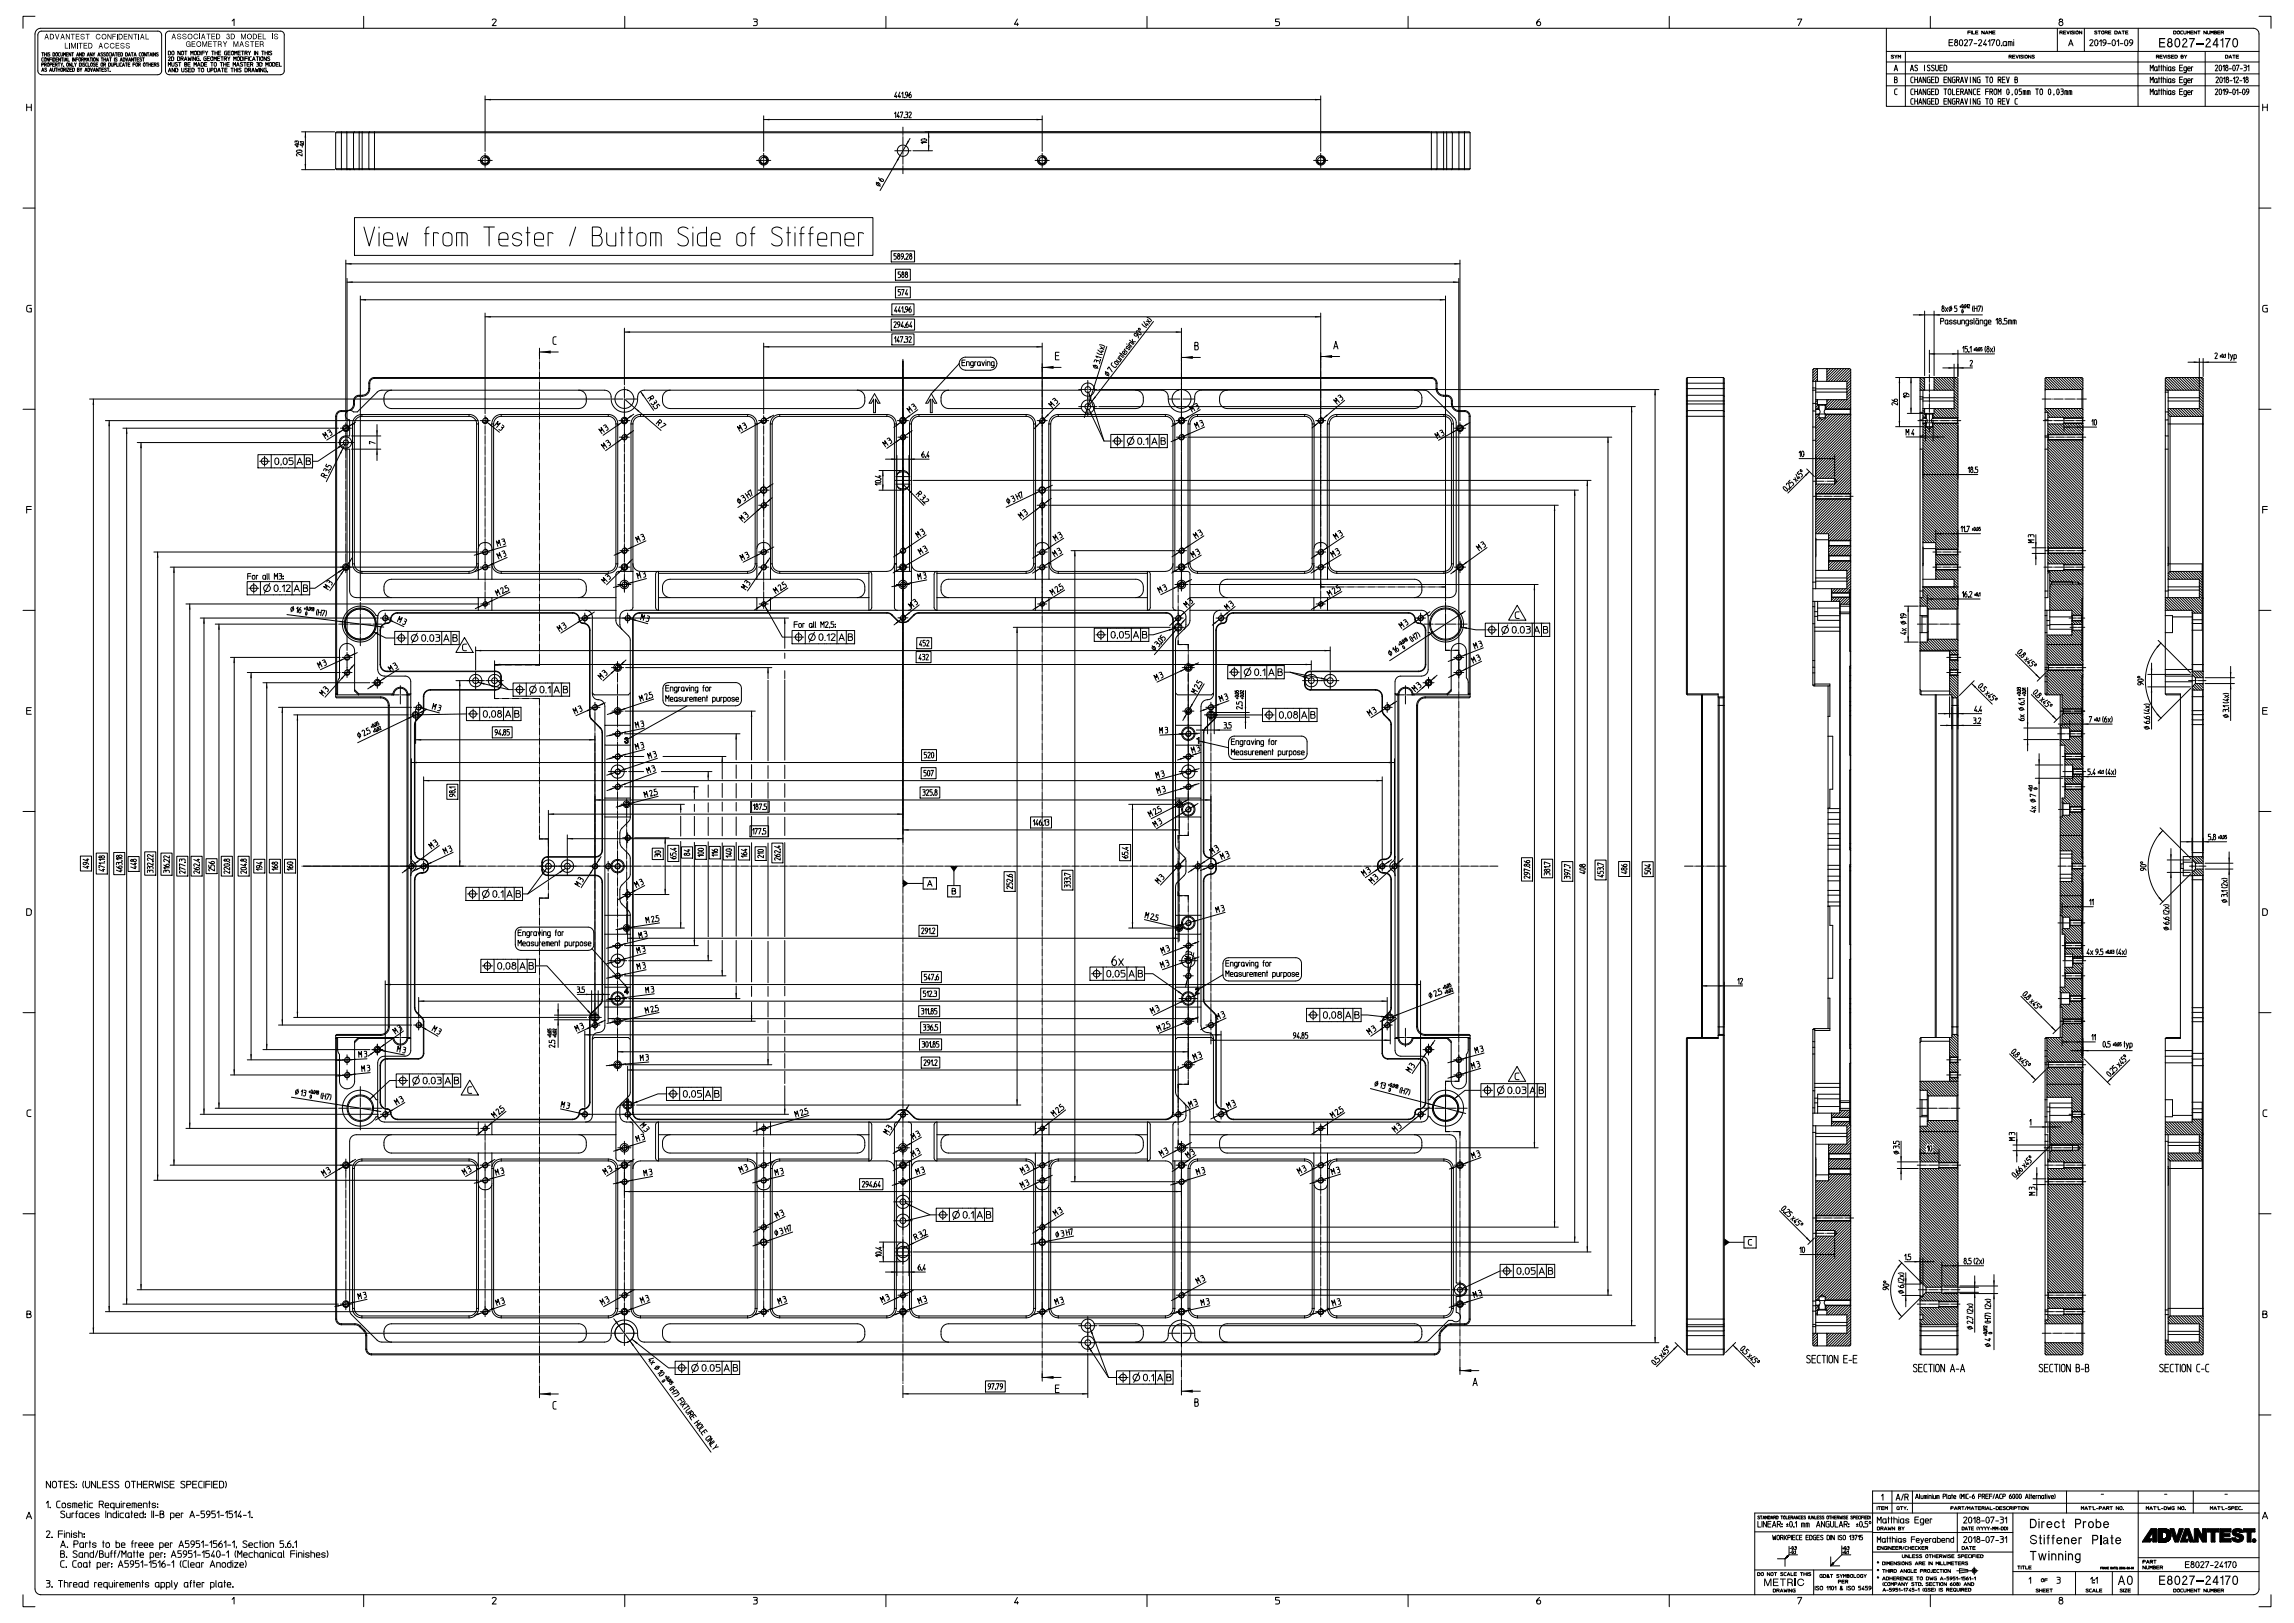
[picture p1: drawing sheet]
<svg xmlns="http://www.w3.org/2000/svg" width="1189mm" height="841mm" viewBox="0 0 1189 841" stroke-linecap="round" stroke-linejoin="round" font-family="sans-serif">
<g fill="none" stroke="#000" stroke-width=".52">
<path d="M18 8h-6v7M19 15h2h1147h2l1 3v806l-1 1-2 1h-1147h-2l-1-3v-806zM20 18v19v1l2 1h60l2-2v-19M22 16l-2 1v1M22 16h60M61 18v2M72 18v2M82 16l1 1 1 1M86 18v19v1l2 1h58l1-2v-19M88 16l-2 1v1M88 16h57M103 17v3"/>
<path d="M120 11l1-1v3M141 17v3M145 16l2 1v1M188 8v7M255 10a1 1 0 0 1 1 0 1 1 0 0 1 1 1l-2 2h2M324 8v7M390 10h2v1a1.1 1.1 0 0 1 1 1 1.1 1.1 0 0 1-1 1h-2M391 11h1M459 8v7M527 10l-1 3h2M527 12v1M595 8v7"/>
<path d="M663 10h-2v1h1a1.1 1.1 0 0 1 1 1 1.1 1.1 0 0 1-1 1h-1M730 8v7M798 10l-1 1a1.4 1.4 0 0 0-1 1 1.4 1.4 0 0 0 2 1 1.1 1.1 0 0 0 0-2 1.1 1.1 0 0 0-1 1M865 8v7M932 10h2l-2 3M978 15v29M1001 8v7M1020 17h1M1021 16h-1v2M1022 16v2M1022 16v2h1M1024 17h1"/>
<path d="M1025 16h-1v2h1M1028 16v2l-1-2v2M1029 18l1-2v2M1029 17h1M1031 18v-2l1 1v-1v2M1033 17h1M1034 16h-1v2h1M1066 15v12M1068 17v1M1068 11a1.1 1.1 0 0 0-1 2 1.1 1.1 0 0 0 2 0 1.1 1.1 0 0 0-1-2M1068 17v-1h1l-1 1 1 1M1069 17h2"/>
<path d="M1071 16h-2v2h2M1071 16l1 2 1-2M1073 16v2M1075 16h-1l1 2-1-1M1075 16v2M1076 16h1v2l-1-1zM1079 16v2l-1-2v2M1080 15v12M1087 16h-1l1 2-1-1M1087 16h1v2M1088 16h1M1089 16h1v1l-1 1z"/>
<path d="M1091 17v1M1092 17h-1v-1h1v1v1M1093 17h1M1094 16h-1v2h1M1096 16h1v2h-1zM1098 18l1-2v2M1098 17h1M1100 16h1v2M1101 16h.1M1102 17h1M1103 16h-1v2h1M1108 15v40"/>
<path d="M1127 16h1v2h-1zM1129 16h1l-1 2v-1zM1131 16l-1 1 1 1M1132 16v2l1-1v-1M1134 18v-2v1l1-1v2M1135 17h2M1137 16h-2v2h2M1139 16v2l-2-2v2M1139 16h1v2M1140 16h.1M1144 16v2l-2-2v2M1144 16l1 2v-1v-1"/>
<path d="M1146 18v-2l1 1v-1v2M1148 17h1v1h-1v-2h1l-1 1M1149 17h2M1151 16h-2v2h2M1151 17v1M1152 17h-1v-1h1v1v1M1171 8h6v7M22 27v2M22 33h1h-1v1M22 37v-2l1 2M22 36h1M22 27h1"/>
<path d="M22 30v2M23 27v2M23 28h1M23 33v1M23 30h1l-1 2v-1zM24 33h-1h1v1M24 27v2M24 35l-1 1 1 1h-1M25 33v1h-1zM25 30v2l-1-2v2M26 37v-2l1 2M26 31h1"/>
<path d="M26 27l-1 1 1 1h-1M26 33h1h-1v1M26 36h1M27 30h-1v2M27 30v2M27 35l1 2v-2M27 33h1M27 27l1 1v1h-1zM28 30h1l-1 2zM28 33h-1v1h1M29 35v2M29 33v1"/>
<path d="M29 31h1M29 27l1 1-1 1zM29 35h1M29 33h1v1M30 30h-1v2h1M30 33h1v1M30 35v2M30 36h1M31 33h.1M31 27l-1 1v1h1M31 35v2M31 30v2l-1-2v2"/>
<path d="M32 27v2v-2M32 33v1M32 35v1v1zM32 30v2M32 30h1M32 33h.1M33 29v-2v1l1-1v2M33 34h.1M33 36v1M33 30v2M33 36v-1h1v2M34 32v-2l1 2"/>
<path d="M34 31h1M34 28h1M34 35v2M35 33v1zM35 35h1l-1 2h1M35 30v2h1M35 27h-1v2h1M36 22v3M36 36h1M37 27v2l-1-2v2M37 33v1l-1-1v1M37 27h1v2"/>
<path d="M37 35h-1v2h1M37 33v1h1M38 35l1 1-1 1zM38 30v2M38 27h.1M39 33v1M39 30v2l-1-2v2M39 31h1M40 33h-1M40 29v-2l1 2M40 29h1M40 22v3"/>
<path d="M40 36h1v1h-1v-2h1v1M40 30h-1v2M41 30h1l-1 2v-1zM41 33h1v1h-1zM41 35l1 2M42 27v2l-1-2v2M42 31v1M42 35v1M43 33v1M43 27l1 1-1 1zM43 31h-1v-1h1v2M44 32v-2v1l1-1v2"/>
<path d="M44 33h-1l1 1h-1M44 37l1-2v2M44 36h1M45 32l1-2v2M45 29l1-2v2M45 33h-1l1 1M45 31h1M45 29h1M46 35v1v1zM46 33v1M47 30v2M47 35v2l1-2"/>
<path d="M47 33h1v1h-1zM47 30h1M48 27v2l-1-2v2M48 30v2M48 27l1 2M48 37l1-2v2M49 36h.1M49 30v2l-1-1zM49 27v1M49 33h-1l1 1h-1M50 33h1M51 29v-2l1 2"/>
<path d="M51 33h-1v1h1M51 30v2l-1-2v2M51 29h1M51 35v2l-1-2v2M51 35h1v2M52 35h.1M52 30h1v2M52 33h1v1h-1zM53 36h1M53 30h.1M53 27l-1 1 1 1h-1M54 33v1"/>
<path d="M54 35h-1v2h1M54 30v2M54 31h1M54 33h1v1M55 27l-1 1 1 1h-1M55 30v2M55 35l-1 1 1 1h-1M55 32l1-2v2M55 27l1 1v1h-1zM55 31h1M56 35v2M56 35h1"/>
<path d="M56 33h1v1h-1zM57 30v2M57 37h.1M57 30h1M57 27l-1 1 1 1M58 33v1h1v-1M58 27v2M58 29l1-2v2M58 29h1M59 33h1h-1v1M59 30v2M60 27v2"/>
<path d="M60 27h1M60 33v1h1M61 30h-1l1 2-1-1M61 28h1M62 33v1M62 27h-1v2h1M62 32l1-2v2M62 31h1M63 27v1v1zM63 33h-1v1h1M63 34l1-1 1 1M64 34h.1"/>
<path d="M64 30h1l-1 2zM65 33v1M65 27l1 1v1h-1zM65 30l1 2v-2M65 33h1M66 33h1M66 29l1-2 1 2M67 32v-2l1 2M67 29h.1M67 31h1M67 33h-1v1h1M68 27h1v2"/>
<path d="M69 27h.1M69 33h1M69 30v2l-1-2v2M69 29l1-2 1 2M70 30v2M70 29h.1M70 33h-1v1M70 30h1M71 33v1h-1zM71 31h1M72 33v1M72 30h-1v2h1"/>
<path d="M72 33h1v1M73 27l-1 1v1h1M73 30h-1l1 2-1-1M74 27v1v1h-1zM74 30v2M74 30h1M74 33h1v1h-1zM76 33v1M76 27v2l-1-2v2M76 33h1M76 27h1v2M77 27h.1"/>
<path d="M77 33v1M77 33h1M78 29v-2l1 2M78 29h1M78 33v1M79 33h.1M79 27v2M80 33h-1v1h1M80 33v1M81 33h-1h1v1M81 27v2l-1-2v2M82 27l-1 1 1 1h-1"/>
<path d="M82 33h-1l1 1h-1M87 27h1v1h-1zM87 30h1l-1 1h1M87 34v-2l1 1v-1v2M87 37l1-2 1 2M87 37h1M89 29l1 1v1h-1zM89 32v2h1v-2M89 27h1v1h-1zM90 35v2l-1-2v2M91 35l1 1v1h-1zM92 33h-1l1 1h-1"/>
<path d="M92 29l1 1v1h-1zM93 32v2M93 32h1M93 27v1l-1-1v1M94 30v1M94 35l1 2v-2M94 27h1v1h-1zM94 30v-1l1 1h-1l1 1M96 31v-2l1 2M96 27v1M96 33h1l-1 1v-2l1 1h-1M96 31h1"/>
<path d="M96 27h1M97 36h-1l1 1h-1M97 33h1M97 29l1 2v-1l1 1v-2M98 36h1M99 32h-2v2h2M99 28v-1v1l1-1v1M99 35h-1v2h1M99 35l2 1-1 1h-1zM100 29v2M101 34v-2v1l1-1v2M101 27h1v1h-1z"/>
<path d="M101 29v2l-1-2v2M102 34l1-2 1 2M102 27h2l-1 1h-1zM103 34h1M103 35v2M103 29l-1 1v1h1v-1M103 35h1M104 31h.1M104 27v1M104 32l1 1v1h-1zM105 35l1 1-1 1h-1zM105 27h1"/>
<path d="M106 27h-1v1M106 33h1M106 27l1 1M107 29l-1 1v1h1l-1-1M107 32h-1v2h1M107 30h1M108 35v2h1v-2M108 27h-1M109 29h-2v2h2M109 32h1v2M109 36h1v-1h-1v2M109 30h1v1h-1z"/>
<path d="M110 27v1M110 32h.1M110 27h1M111 31v-2l1 2v-2v2M111 35l1 1v1h-1zM111 32l1 1v1h-1zM111 27v1M111 27h2M113 27v1M113 30h1M113 37l1-2v2M113 37h1"/>
<path d="M113 27h1M114 29h-1v2h1M114 32h1v2M114 27h-1v1h1M114 29h1v2M115 35v2M115 32h.1M115 29h1M115 35h1M116 32v2M116 33h1M116 30v1"/>
<path d="M117 36h1M117 30h-1v-1l1 1v1M117 32v2M118 27h-2v1h2v-1h-1M118 33h1M118 35h-1v2h1M118 29l1 2M118 27h1M119 32h-1v2h1M119 29v1M119 27h-1v1h1M120 35v2"/>
<path d="M120 27h1v1h-1zM120 35h1M121 34v-2v1l1-1v2M121 31v-2l1 2v-2v2M121 35v2M121 36h2M122 28v-1v1l1-1v1M123 34v-2l1 2M123 35v2M123 34h1M123 30h1v1h-1zM123 27h1"/>
<path d="M125 27h-2v1h2M125 29l1 1v1h-1zM125 36h-1l1 1h-1M125 27h1v1M126 33h-1l1 1h-1M126 27h.1M126 32h1v2M126 29v2M127 35l1 1v1h-1zM127 27v1M127 32h1M127 30h1"/>
<path d="M128 27h-1h1v1M128 33h1M128 29h-1v2M129 27v1M129 36v1M129 29v2M129 32h-1v2h1M129 36v-1l1 1h-1l1 1M130 33v1M130 27h-1M130 29l-1 1v1h1M130 37l1-2 1 2"/>
<path d="M131 33h-1v-1l1 1v1M131 37h1M131 31l1-2v2M131 31h1M132 27v1M132 35l1 2v-1l1 1v-2M133 29v2M133 32l1 1v1h-1M133 33h1M133 29h1M134 27v1l-2-1v1M135 35v2"/>
<path d="M135 29v2M135 32l1 1-1 1zM135 30h1v1h-1zM136 27v1M136 27h1M136 35v2l-1-2v2M137 27v1M137 27h2M138 34v-2v1l1-1v2M138 35l-1 1v1h1v-1M138 29v2l-1-2v2M139 37h.1"/>
<path d="M139 27v1M140 30h-1l1 1h-1M140 32l1 1-1 1zM141 27h-1l1 1h-1M141 32l1 1v1h-1zM143 33h1M144 32h-1v2h1M145 32v2h1M978 27h193M978 38h193M978 32h193M981 29h-1l1 1h-1"/>
<path d="M982 37l1-3 1 3M982 29l1 1M982 36h1M983 29h.1M984 30v-1h1v1M988 27v28M990 37l1-3 1 3M990 36h2M992 40h-1l-1 1v1l2 1M992 40v3M994 34h-1l1 1v1h-2M994 40v3"/>
<path d="M997 34v3M998 40v3l-1-3v3M1000 34h-1l1 1v1h-1M1000 40h-1v1v1l1 1v-2M1002 34h-1l1 1v1h-1M1003 40h-2v3h2M1003 40l2 1v1l-1 1h-1zM1003 34l1 3 1-1v-2M1005 35h2M1007 34h-2v3h2M1008 34h1v2l-1 1zM1009 40h-1v3h1"/>
<path d="M1010 22h2M1011 40v3l-1-3v3M1012 21h-2v3h2M1013 40h-1v1v1l1 1v-2M1014 22a1 1 0 0 0-1 1 1 1 0 0 0 2 0 1 1 0 0 0-1-1M1016 21a1.8 1.8 0 0 1 0 3 1.6 1.6 0 0 1 0-3zM1018 21a.8 .8 0 0 1 1 0 .8 .8 0 0 1 1 1l-2 2h2M1018 40l1 3 1-3M1021 21h1l-1 3M1021 40v3M1023 23h2M1024 40v3l-1-3v3"/>
<path d="M1025 21a1 1 0 0 1 2 0 .8 .8 0 0 1 0 1l-2 2h2M1026 40h-1v1v1l1 1v-2M1029 40h1v3M1029 21l-1 2h2M1029 22v2M1030 40h1M1031 22v-1v3M1032 40l1 1-1 2-1-1zM1032 21h2l-1 3M1035 21h1a1.8 1.8 0 0 1 0 3 1.6 1.6 0 0 1-1-3zM1038 24h.1M1037 24h.1"/>
<path d="M1039 40h-1v3h1M1040 23l-1 1-1-1v-1h2v2M1040 40l1 3v-3M1041 24v-2h2v2M1041 29v1M1042 22v2M1042 29h-1h1l1 1M1043 29h1M1044 21h.1M1044 22v2M1044 29h-1v1h1M1045 29l1 1v-1"/>
<path d="M1047 29v1M1048 29h-1l1 1h-1M1049 29v1M1053 29v1l-2-1v1M1054 29h-1l1 1h-1M1072 24l1-3 1 3M1073 23h1M1083 21a.8 .8 0 0 1 1 0 .8 .8 0 0 1 1 1l-2 2h2M1086 21a1.8 1.8 0 0 1 1 3 1.7 1.7 0 0 1-1-3zM1088 22l1-1v3M1092 22h-2a.9 .9 0 0 1 0-1 1 1 0 0 1 2 0l-1 2-1 1M1092 23h2"/>
<path d="M1095 21a1.8 1.8 0 0 1 1 3 1.6 1.6 0 0 1-1-3zM1097 22l1-1v3M1099 23h1M1101 21h1a1.8 1.8 0 0 1 0 3 1.6 1.6 0 0 1-1-3zM1105 22h-1a.9 .9 0 0 1 0-1 .9 .9 0 0 1 1 0v2l-1 1M1114 37v-3l1 1 1-1v3M1118 29v1M1118 36v1l-1-1v-1h1v2M1118 29h1h-1l1 1M1119 35h.1M1119 34v3M1119 40v3"/>
<path d="M1119 29h2M1120 35h1M1120 34v3M1120 40v3M1121 29h-2v1h2M1121 35h1l1 2M1121 34v3M1121 40v3M1121 29l1 1 1-1M1123 29v1M1123 34h.1M1123 35v2"/>
<path d="M1123 40h.1M1125 29h-1l1 1h-1M1125 36v1l-1-1v-1h1v2M1125 29h1M1127 29h-2v1h2M1127 29h1v1h-1zM1127 35h-1l1 1v1l-1-1M1130 35h1M1130 29h1v1h-1v-1h1M1131 40h-1v3h1M1131 34h-1v3h1M1132 29l1 1"/>
<path d="M1133 37l-1-1v-1h1v2v1h-1M1133 29h.1M1134 36h1v-1h-1v1l1 1M1137 35h-1v2M1143 27v28M1148 34a.7 .7 0 0 1 1 0 .7 .7 0 0 1 0 1l-1 2h2M1150 34h1v3l-1-1zM1151 40l1 1-1 2v-1zM1152 35l1-1v3M1153 29h2l-1 1h-1zM1154 35a.8 .8 0 0 0-1 1 1.1 1.1 0 0 0 2 1v-1l-1-1M1155 30l1-1 1 1"/>
<path d="M1155 36h2M1156 30h1M1157 29h1v1M1158 34l1 1-1 2-1-1zM1158 29h1M1159 29h1M1159 34h2l-2 3M1160 29h-1v1h1M1161 36h1M1163 34h1v2l-1 1M1163 35h1M1165 35l1-1v3"/>
<path d="M14 54v3M14 56h2M16 54v3M251 50v28M251 52h434M464 59v-1v3M465 48l-1 2h1M465 49v2M466 58l-1 2h1M466 60v1M466 48l-1 2h2M466 49v2"/>
<path d="M467 58h1l-1 3M467 49l1-1v3M469 51h.1M469 58l1 1v2h-1M470 59h.1M470 49h-1v-1a.6 .6 0 0 1 1 0v2l-1 1M471 59a.7 .7 0 0 1 1-1 .7 .7 0 0 1 0 1l-1 2h1M472 48l-1 1a1.1 1.1 0 0 0 1 2v-2a.7 .7 0 0 0-1 1M685 50v28M978 44v11h193M978 44h193M982 41l1 1v1h-1v-3h1v1"/>
<path d="M983 46h-1v1v2h1M992 46h-1l-1 1v2h2M992 51h-1l-1 1v2h2M992 46v3M992 51v3M992 47h2M992 52h2M992 41h2M994 46v3M994 51v3M994 49l1-3 1 3M994 54l1-3 1 3"/>
<path d="M994 43l1-3 1 3M995 48h1M995 53h1M995 42h1M998 46v3l-1-3v3M998 51v3l-1-3v3M1000 46h-1v1v2h1v-2M1000 51h-1v1v2h1v-2M1001 47h1M1001 52h1M1001 41h1M1003 46h-2v3h2"/>
<path d="M1003 51h-2v3h2M1003 46l2 1v1l-1 1h-1zM1003 51l2 1v1l-1 1h-1zM1008 46v3M1008 52h1M1008 41h1M1008 46h1M1009 51h-1v3h1M1010 46h1v1v2l-1-1zM1011 51v3l-1-3v3M1012 46v3h1M1013 51h-1v1v2h1v-2"/>
<path d="M1014 47h1M1014 41v2M1014 53v1M1015 53h-1v-2h1v2v1M1015 41h-1v-1h1v1v2M1015 46h-1v3h1M1016 54l1-3 1 3M1016 43l1-3 1 3M1016 48v1M1016 53h1M1016 42h1M1017 48h-1v-2h2v1l-1 1 1 1"/>
<path d="M1018 49l1-3 1 3M1018 51l1 3 1-3M1019 48h1M1021 51v3M1022 46v3l-1-3v3M1024 46h-1v1v2h1M1024 51v3l-1-3v3M1025 47h1M1026 46h-1v3h1M1026 51h-1v1v2h1v-2M1029 51h1v3M1029 47h2"/>
<path d="M1030 51h1M1031 46h-2v3M1031 48v1M1032 51l1 1-1 2-1-1zM1032 48h-1v-2h2v1l-1 1 1 1M1034 46h1v1l-1 2v-1zM1036 49v-3v2l1-2v3M1036 41v2M1036 53v1M1036 53v-2h1l-1 2 1 1M1036 41v-1h1l-1 1 1 2M1038 52h1"/>
<path d="M1038 41h1M1039 51h-1v3h1M1040 51l1 3v-3M1040 46l1 1v2l-1-1zM1043 49h.1M1044 41l2 1-1 1h-1v-3h1v1M1045 46l1 1-1 2-1-1zM1046 51h-1l-1 1 1 2h1M1048 46h-1v1l1 1v1h-1M1049 49v-2h1v2M1049 47v2M1051 49v-2h1v2"/>
<path d="M1051 47v2M1055 46h1v3M1056 46h1M1058 46l1 1-1 2-1-1zM1062 46l1 1-1 2v-1zM1065 49h-1M1066 46l1 1v2l-1-1zM1068 46l1 1v2h-1M1068 47h1M1070 49v-2h2v2M1071 47v2M1072 49v-2h2v2"/>
<path d="M1073 47v2M1114 49v-3l1 2 1-2v3M1114 43v-3l1 2 1-2v3M1118 49h-1v-2h1v2M1118 42v1h-1v-2h1v2M1119 47h.1M1119 41h.1M1119 46v3M1120 47h1M1120 41h1M1120 46v3M1121 47h1l1 2"/>
<path d="M1121 41h1l1 2M1121 46v3M1123 41v2M1123 46h.1M1123 47v2M1125 49h-1v-2h1v2M1125 42v1h-1v-2h1v2M1127 47h-1v1l1 1h-1M1127 41h-1v1h1v1l-1-1M1130 47h1M1130 41h1M1131 46h-1v3h1"/>
<path d="M1133 49h-1v-2h1v2v1h-1M1133 43h-1v-2h1v2v1h-1M1134 48h1v-1h-1v1l1 1M1134 42h1v-1h-1v1l1 1M1137 47h-1v2M1137 41h-1v2M1148 47a.7 .7 0 0 1 1-1 .7 .7 0 0 1 0 1l-1 2h2M1149 40a.7 .7 0 0 1 1 1l-1 2h1M1150 46h1v1v2l-1-1zM1152 47l1-1v3M1152 41l1-1v3M1154 41a.8 .8 0 0 0 0 1 .8 .8 0 0 0 1 1v-1v-1"/>
<path d="M1155 48h-1l-1-1a.7 .7 0 0 1 1-1 .7 .7 0 0 1 1 1v1l-1 1M1155 48h2M1156 42h1M1158 41v-1v3M1158 46l1 1-1 2-1-1zM1159 40a.7 .7 0 0 1 1 0 .7 .7 0 0 1 0 1l-1 2h1M1159 47l1-1v3M1161 48h1M1161 42h1M1163 46l1 1-1 2-1-1zM1163 41v-1v3M1165 41a.8 .8 0 0 0-1 1 .8 .8 0 0 0 1 1v-1v-1"/>
<path d="M1166 48h-1l-1-1a.7 .7 0 0 1 1-1 .7 .7 0 0 1 1 1v1l-2 1M1173 54v3M1173 56h2M1175 54v3M153 74v-1h1l1 1M153 75h2h-1zM154 76h.1M154 73v1M154 78h2h1l-2 1h-1zM155 74h.1M156 75h1h-1zM156 68h18"/>
<path d="M157 80v1l-2-1a.6 .6 0 0 0-1 0 .6 .6 0 0 0 0 1M157 76h.1M157 74h.1M157 73h-1v1M158 68v20M174 69h579M174 69v18M177 68h-3v1M177 68v20M177 68h565M180 68v20M184 68l-1 1v18l1 1"/>
<path d="M186 68v20M188 68v20M192 68l-1 1v18l1 1M194 68v20M396 60v18M396 62h144M469 61h.1M472 72l-16 27M473 78h10M478 72h2v1h-2zM480 74h-3h1M481 68v10"/>
<path d="M540 60v18M742 68h14M742 68v20M744 68l1 1v18M748 68v20M750 68v20M752 68l1 1M753 69v18l-1 1M753 69h9M756 68h5l1 1M756 68v20M759 68v20"/>
<path d="M762 69v18M156 88h18M174 87v1h6M174 87h571M180 88h1M180 88h2M181 88h.1M181 88h7M188 88h6M251 81a2 2 0 0 1 2 2 2 2 0 0 1-2 2 2 2 0 0 1-2-2M396 81a2 2 0 0 1 2 2 2 2 0 0 1-2 2 2 2 0 0 1-2-2M454 94l2 3"/>
<path d="M455 92l2 2a.7 .7 0 0 0 1-1 .6 .6 0 0 0-1 0 .6 .6 0 0 0 0 1M540 81a2 2 0 0 1 2 2 2 2 0 0 1-2 2 2 2 0 0 1-2-2M685 81a2 2 0 0 1 2 2 2 2 0 0 1-2 2 2 2 0 0 1-2-2M745 87h17M745 87l-1 1M762 87l-1 1h-567M12 108h6M184 113h268v19h-268zM189 118l2 9 3-9M196 118h.1M222 118h-1v1v8M251 118h3v9"/>
<path d="M254 118h2M274 118v9M298 118l-3 9M322 118v9M327 118v9M357 119a2.7 2.7 0 0 0-4-1 2.7 2.7 0 0 0-1 3l4 2a2.8 2.8 0 0 1 0 4 2.8 2.8 0 0 1-4 0l-1-1M359 118h.1M366 118v9h-4a6 6 0 0 1 0-6h4M391 118h-1v1v8M405 119a2.7 2.7 0 0 0-3-1 2.7 2.7 0 0 0-2 3l4 2a2.8 2.8 0 0 1 1 4 2.8 2.8 0 0 1-5 0v-1M409 118v9M412 118h.1"/>
<path d="M417 118h-1l-1 1v8M421 118h-1v1v8M1171 108h6M179 137h578M179 135v83M196 121v6M199 124h5a2.6 2.6 0 0 0-2-3 2.6 2.6 0 0 0-3 1v4l2 1h3M206 121l1 6 2-4 1 4 1-6M220 121h2M227 121h-2v6M230 121h1h3v4a2.4 2.4 0 0 1-2 3 2.4 2.4 0 0 1-2-3zM237 127v-6h5v1v5"/>
<path d="M239 121v6M259 124h4a2.6 2.6 0 0 0-1-3 2.6 2.6 0 0 0-3 1 6 6 0 0 0 0 5h4M270 122a2.2 2.2 0 0 0-3-2 2.2 2.2 0 0 0-1 4l4 1a2.2 2.2 0 0 1-1 3 2.2 2.2 0 0 1-3-2M273 121h2M277 124h5a2.6 2.6 0 0 0-1-3 2.6 2.6 0 0 0-4 1v4l2 1h3M287 121h-3v6M307 122h3a2.9 2.9 0 0 1 2 3 2.9 2.9 0 0 1-1 2h-4v-9h3a2.3 2.3 0 0 1 2 2 2.3 2.3 0 0 1-2 2M314 121l1 5 1 1h3v-6M322 121h1M326 121h2M331 121h1h2l1 4a2.4 2.4 0 0 1-3 3 2.4 2.4 0 0 1-2-3zM337 127v-6h5l1 1v5"/>
<path d="M340 121v6M359 121v6M369 124h4v-1a2.4 2.4 0 0 0-2-2 2.4 2.4 0 0 0-2 2v4h4M382 121h2h2l1 4a2.4 2.4 0 0 1-3 3 2.4 2.4 0 0 1-2-3zM389 121h2M408 121h2M412 121v6M414 121h3M419 121h2M424 124h5a2.6 2.6 0 0 0-2-3 2.6 2.6 0 0 0-3 1v4l2 1h3M431 127v-6h3h1l1 6M438 124h5a2.6 2.6 0 0 0-2-3 2.6 2.6 0 0 0-3 1v4l2 1h3"/>
<path d="M448 121h-3v6M462 130h12v6h-12zM464 140h8v5h-8zM464 131h-1v2h2l-1 1h-1M466 133a.8 .8 0 0 0-1 1 .8 .8 0 0 0 1 0v-1M468 133h-1l1-2v1v1l-1 1M469 134h.1M470 132a.7 .7 0 0 1 1 0l-1 2h1M472 133a.9 .9 0 0 0-1 1 .9 .9 0 0 0 1 0l1-1h-1M757 135v83M16 158h-2v1v2l2 1v-2h-1M180 146h576"/>
<path d="M180 144v193M187 155h562M187 153v158M462 157h12v6h-12zM464 149h8v5h-8zM465 159l-1 2h1M466 159l-1 2h2M467 141h-1v1l1 1-1 1M467 150h-1v1l1 1-1 1M467 150h2l-1 3M467 160l1-1v3M468 142a.8 .8 0 0 0-1 1 .8 .8 0 0 0 1 1v-2"/>
<path d="M470 142a.9 .9 0 0 0-1 1 .9 .9 0 0 0 1 1v-1v-1M470 150l-1 2h1M470 152v1M472 159l-1 2a.8 .8 0 0 0 1 1 1 1 0 0 0 0-2l-1 1M749 153v158M756 144v195M1007 160a.8 .8 0 0 0-1 1 .8 .8 0 0 0 1 0l1-1h-1M1008 159l2 2M1010 159l-2 2M1011 159l-1 2M1014 159h-1v1h1v1h-1M1016 159h.1"/>
<path d="M1016 158v1M1017 158h1l-1 2zM1018 160h.1M1018 158h1v2zM1019 158h1v2M1020 158h1l-1 2h1M1023 159v2M1023 160h2M1025 159v2M1025 159h2l-1 2M1027 159v2M1175 158h-2v1v2l2 1v-2h-1"/>
<path d="M251 164h434M251 162v52M288 175h-1v1v2h1M324 172h288M324 170v29M396 180h144M396 178v36M462 165h12v6h-12zM462 173h12v6h-12zM463 167a.6 .6 0 0 1 1 0 .6 .6 0 0 1 0 1l-1 2h2M464 175v-1v3M465 161v1"/>
<path d="M466 174l-1 3h1M466 176v1M466 168h-1l1-1a1.6 1.6 0 0 1 1 1 1.6 1.6 0 0 1-2 2M466 161v1M467 175l1-1-1 3M468 167l-1 2h1M468 168v2M469 162h.1M469 177h.1M469 170h.1M469 174l1 1v2h-1M470 176h.1"/>
<path d="M470 160h-1l1-1v1l-1 2M470 167a1.6 1.6 0 0 0-1 1 1.6 1.6 0 0 0 1 2l1-2a.6 .6 0 0 0-1 0 .6 .6 0 0 0 0 1M471 175a.7 .7 0 0 1 1 0l-1 2h1M472 167l-1 2h2M472 168v2M540 178v36M570 179l3 1M571 180l1 1M574 180l-12 36M584 178h.1M585 180h-1v1l1-1 1 1h-1M585 179l1 1"/>
<path d="M585 176l3 2M587 176v2M587 179l-1-1h-1l2 2M589 177h-2M589 172h1l1 1h-1zM590 174h-1l-1-1a1.5 1.5 0 0 1 2 0 1.5 1.5 0 0 1 0 2M592 168l2 2M593 167l1 2 1-1M594 166l3 1M594 168h1M595 164l2 2M595 165l1 3"/>
<path d="M598 167l-34 44M612 170v29M619 179h1a1.2 1.2 0 0 1 1 2h-2v-4l2 1-1 1M685 162v52M692 180h1M992 163h36M998 161v34M1002 161v34M1006 166h1v-1h-1v3M1010 167l-2 1v-2h2v2M1012 166h-1h-1l2 1v1l-2-1M1014 166h-1l1 1v1l-1-1"/>
<path d="M1015 166v2h1v-2M1017 168v-2h1v2M1017 160l1 1-1 1zM1020 179h-1v2h1l-1 1M1020 168h-1v-2h1v2v1h-1M1022 166h-1l1 1v1l-1-1M1023 165v3M1024 165h.1M1025 165h.1M1025 167l-1 1v-2h1l1 2M1026 168v-2h2v2M1029 179v3"/>
<path d="M1030 168h-2l1-2h1v2v1h-2M1031 167h1v-1h-1v1l1 1M1033 179v3M1035 166v-1v3M1037 166a.8 .8 0 0 0-1 1 .8 .8 0 0 0 1 1v-2M1038 168h.1M1040 165h-1v1l1 1v1h-1M1041 168v-2h1l1 2M1042 166v2M1043 168v-2h2v2M1044 166v2M191 199h1"/>
<path d="M191 199v2M192 199v2M194 196h-2l-1 3M194 196l-2 1v2M194 196h548M194 196h.1M280 182h9M280 180v4M468 187v250M497 188l-14 16M498 186l2-1h13a3 3 0 0 1 4 3 3 3 0 0 1-4 4h-12a3 3 0 0 1-4-2 3 3 0 0 1 1-4zM499 188h1"/>
<path d="M500 187h-1v2h1M501 189v-2l1 1v1M504 189h-1v-1l1-1v3h-1M506 188l-1-1v2M508 189h-1v-1l1-1v2M509 187l1 2v-2M511 187h.1M511 187v2M512 189v-2l1 1v1M515 189h-1v-1l1-1v3h-1M540 190h10M547 184h2"/>
<path d="M549 183h-2v3h2M567 189l2 2M567 188l1-2 2 1v1M568 187v1M569 183l2 1M569 185h-1h3M569 181l2 2v-1M570 186h.1M571 182h1M572 180l-2 1M573 192l2 3M574 191l1-1 1 3"/>
<path d="M576 188v1l1 1h1h1M578 187l1 1v1l-1-1zM579 186l2 1-1 1-1-1M580 183l3 2M581 183v1M582 185l-2-1v1l1 1M583 181l1 2M584 183l-1 1-1-1v-1h1l-1 1M612 185h10M685 185h9M691 181l1-4 1 4M742 196l2 1 1 2"/>
<path d="M742 196l2 1v2M742 196h.1M744 199h1M744 199v2M745 199v2M874 199v6M874 199h20M875 196h18M875 196h-1v3M875 196v17M893 196v17M893 196h1v20"/>
<path d="M940 198h2M940 191v1M941 198v4M942 191l-2 2M942 191v7h5M942 196l-1 2M942 195l-2 2M942 194l-2 2M942 192l-2 3M947 191v7M947 198h10M947 191h.1"/>
<path d="M949 191l-2 2M950 191l-3 3M951 191l-4 5M953 191l-6 6M954 191l-6 7M956 191l-7 7M957 191l-7 7M957 198v9h-10M958 191l-6 7M959 198l-2 2M959 200l-2 2M959 197l-2 2"/>
<path d="M959 196l-2 2M959 194l-3 4M959 193l-4 5M959 192l-6 6M959 192v20h-13M959 192v-1h-19v1v10M983 196h15M984 196v25M990 196v18M995 197l3 3M995 199l3 2M995 196l3 2"/>
<path d="M996 196h-1v30M996 196l2 1M998 196h4v6h-4zM1000 183h34M1000 181v12M1002 196l6 6M1002 198l5 4M1002 199l4 3M1002 196h12h1v136M1003 196l7 6M1005 196l6 6M1006 196l7 6"/>
<path d="M1007 191h15M1007 196l8 7M1009 196l6 6M1010 196l5 4M1012 196l3 3M1013 189v12M1013 196l2 1M1015 181v14M1017 180l1-1v3M1021 182h.1M1020 182h.1M1021 180l1-1v3"/>
<path d="M1021 187a.6 .6 0 0 1 1 0 .6 .6 0 0 1 0 1l-1 2h1M1023 182h1M1023 181h1M1023 181h.1M1024 180h1l-1 2zM1025 182h.1M1026 180v2zM1027 180v1v1M1030 181a.8 .8 0 0 0 0 1 .8 .8 0 0 0 1 0v-1h-1M1032 180l1 2M1033 180l-1 2M1060 197l5 5"/>
<path d="M1060 198l4 4M1060 200l2 2M1060 196l6 6M1061 196l7 6M1063 196l6 6M1064 196l7 6M1066 196l6 6M1067 196l6 6M1068 196l7 6M1070 196l6 6M1071 196l6 6M1073 196l6 6"/>
<path d="M1074 196l6 5M1075 196l5 4M1077 196l3 2M1078 196l2 1M1122 197l6 5M1122 198l4 4M1122 200l3 2M1123 196l6 6M1124 196l6 6M1125 196l7 6M1127 196l6 6M1128 196l7 6"/>
<path d="M1129 196l7 6M1131 196l6 6M1132 196l7 6M1134 196l8 8M1134 188h25M1135 196l7 7M1136 196l6 5M1138 196l4 4M1139 196l3 2M1140 186v15M1140 196l2 1M1142 186v9"/>
<path d="M1148 183a.7 .7 0 0 1 1 0 .7 .7 0 0 1 0 1l-1 2h1M1151 185h.1M1151 184h.1M1151 184v1M1152 184v1zM1153 185h.1M1153 184v-1v2M1155 184h.1M1155 183v3M1156 184l1 2v-2M1157 186l-1 1M1158 186h1v-2h-1v3"/>
<path d="M12 212h6M46 207h270M48 207v484M55 218h193M57 218v462M177 213h3a2.5 2.5 0 0 0-1 3 2.5 2.5 0 0 0 2 2v8a4 4 0 0 0-5 3 4 4 0 0 0 5 4v73a3 3 0 0 0 4 4h63v6M177 213h-2l-1 3M177 213l-2 1v2M177 213h.1M182 213h-2M183 220h1M183 220v72"/>
<path d="M183 209a3 3 0 0 1-3 4h-3M183 208h1v1h-1M183 208v1M184 220v72M184 209l-1 2-1 2M184 219l-15 9M186 205l-2 1-1 2M186 205l-2 1v2M186 205h2M188 215h55v1h-55M188 215v1M188 216a4 4 0 0 0-4 4"/>
<path d="M188 215a5 5 0 0 0-5 5M191 201a3 3 0 0 1-3 4M191 201h1M192 201a4 4 0 0 1-4 4M203 212h97M203 202a5 5 0 0 0-4 5 5 5 0 0 0 4 5M243 216a4 4 0 0 1 4 4M243 215a5 5 0 0 1 5 5M247 220h1M247 220v72M248 220v64M251 218l8 6"/>
<path d="M251 216a1.5 1.5 0 0 1 2 2 1.5 1.5 0 0 1-2 1 1.5 1.5 0 0 1-1-1M255 220h1M255 220v64M256 220v72M260 216a4 4 0 0 0-4 4M260 215a5 5 0 0 0-5 5M260 215h55v1h-55M260 215v1M300 202a5 5 0 0 1 4 5 5 5 0 0 1-4 5M315 216a4 4 0 0 1 4 4M315 215a5 5 0 0 1 5 5M319 220h1"/>
<path d="M319 220v72M320 220v72M324 216a1.5 1.5 0 0 1 1 2 1.5 1.5 0 0 1-1 1 1.5 1.5 0 0 1-2-1M324 207l19 16M327 220h1M327 220v76M328 220v95l-1 1M328 215l-15 11M330 206a7 7 0 0 1-7 8 7 7 0 0 1-6-9l-2-2-2-1h-115l-2 1-11 10h-2h-1M332 215a5 5 0 0 0-5 5M332 216a4 4 0 0 0-4 4M332 216h55"/>
<path d="M332 215h55M332 203l7 10M332 215v1M337 206l-1 1M337 206l1-1 1 1h-2v2M339 211h.1M339 208v1M340 207v1l-1 1-1 1-1-1M341 218l-1 2M342 219l-1-1 1-1 1 1-1 1-1 2M342 210l-1-1-1 1 1 1-1 1-1-1M344 219l1 1-3 2"/>
<path d="M347 202a5 5 0 0 0-4 5 5 5 0 0 0 4 5M347 212h97M385 220l1-1 1 2-1 1M387 215a5 5 0 0 1 5 5M387 216a4 4 0 0 1 4 4M387 215v1M391 220h1M391 220v72M392 220v64M396 216a1.5 1.5 0 0 1 1 2 1.5 1.5 0 0 1-1 1 1.5 1.5 0 0 1-2-1M399 220h1M399 220v64"/>
<path d="M400 220v72M401 215l-17 9M404 216a4 4 0 0 0-4 4M404 215a5 5 0 0 0-5 5M404 216h56M404 215h56M404 215v1M444 202a5 5 0 0 1 4 5 5 5 0 0 1-4 5M453 204l3 5h-1l-1-2v7h-1v-7l-1 2h-2zM460 216a4 4 0 0 1 4 4M460 215a5 5 0 0 1 5 5M460 215v1"/>
<path d="M464 220v95l1 1M464 220h1M465 220v72M468 216a1.5 1.5 0 0 1 1 2 1.5 1.5 0 0 1-1 1 1.5 1.5 0 0 1-1-1M471 220h1M471 220v76M472 210l1-1 1 1 1 1-1 1M472 220v76M473 213l-2-2 1 1h-2l2 2M474 210l-1 1M476 212l-13 9M476 216a4 4 0 0 0-4 4"/>
<path d="M476 215a5 5 0 0 0-5 5M476 216h56M476 215h56M476 215v1M483 204l3 5h-2l-1-2v7h-1v-7l-1 2h-1zM492 202a5 5 0 0 0-4 5 5 5 0 0 0 4 5M492 212h69M532 216a4 4 0 0 1 4 4M532 215a5 5 0 0 1 5 5M532 215v1M536 220h1M536 220v72"/>
<path d="M537 220v64M540 216a1.5 1.5 0 0 1 2 2 1.5 1.5 0 0 1-2 1 1.5 1.5 0 0 1-1-1M544 220h1M544 220v64M545 220v72M546 207h1l1 1v1M547 210l-2-2v2l-2-1 3 2M547 207v1M549 216a4 4 0 0 0-4 4M549 215a5 5 0 0 0-5 5M549 209l-13 13M560 202h-226a3 3 0 0 0-3 4"/>
<path d="M560 202a3 3 0 0 1 4-4 3 3 0 0 1 3 4M560 202a3 3 0 0 0 4 3 3 3 0 0 0 3-3M564 203l8 26M564 212l8 17h4M567 212h22M567 202h35a4 4 0 0 1 4 6 7 7 0 0 0 8 5 7 7 0 0 0 5-8l1-2 2-1h14M570 211h278M570 202h290M589 202a5 5 0 0 1 4 5 5 5 0 0 1-4 5M604 215h-56v1h56M604 215v1M604 216a4 4 0 0 1 4 4"/>
<path d="M604 215a5 5 0 0 1 5 5M608 220v95l1 1M608 220h1M609 220v76M612 216a1.5 1.5 0 0 1 2 2 1.5 1.5 0 0 1-2 1 1.5 1.5 0 0 1-1-1M616 220h1M616 220v72M617 220v72M619 210l1-1v1h1v2M619 213l-1-3v2l-1-1 1 3M620 210h.1M621 216a4 4 0 0 0-4 4"/>
<path d="M621 215a5 5 0 0 0-5 5M622 218h1l1 2-1 1M622 212l-15 9M623 219h-1M636 202h102M636 212h97M636 202a5 5 0 0 0-4 5 5 5 0 0 0 4 5M676 215h-55v1h55M676 215v1M676 216a4 4 0 0 1 4 4M676 215a5 5 0 0 1 5 5M680 220h1"/>
<path d="M680 220v72M681 220v64M685 216a1.5 1.5 0 0 1 1 2 1.5 1.5 0 0 1-1 1 1.5 1.5 0 0 1-2-1M688 220h1M688 220v64M689 220v72M693 216h55M693 215h55M693 215v1M693 216a4 4 0 0 0-4 4M693 215a5 5 0 0 0-5 5M693 205h2l1 2-1 1"/>
<path d="M694 209l-2-3 1 2-2-1 2 2M695 206h-1M697 207l-17 15M733 202a5 5 0 0 1 4 5 5 5 0 0 1-4 5M738 202l3 1 13 13 1 2v88a3 3 0 0 1-4 4h-134M744 201h1M744 201a4 4 0 0 0 4 4M745 201a3 3 0 0 0 3 4M748 205h2M748 215v1M748 215a5 5 0 0 1 5 5M748 216a4 4 0 0 1 4 4"/>
<path d="M750 205l2 1 1 2M750 205l2 1v2M752 208h1M752 208v1M752 209h1M752 209a4 4 0 0 0 4 4h3M752 220h1v72h-1zM753 208v1M753 209a3 3 0 0 0 3 4h3M759 213h.1M759 213l2 1 1 2M762 219l-16 9"/>
<path d="M846 211v476M858 202v494M874 205v155h1h7M874 208h20M874 216h20M874 205h1h18h1M874 209h20M874 201h20M875 213v147M875 213h-1M875 213h18M893 213v148"/>
<path d="M893 213h1M894 216l-1 145M940 202v11h1M940 202h1M940 213v8M940 209h1M940 201h1M941 215h2l-2 2M941 212h2M941 215h18M941 202v103M941 202h16"/>
<path d="M941 207h1M942 215h-1M942 207v3h5M942 207h5v3M942 209l-1 1M942 207l-1 1M942 212v-2l1 2M943 210l-2 1M943 210h3v2M943 215v1h3M943 212v1v2M943 215h.1"/>
<path d="M943 211l-2 1M944 217l-3 2M944 217l-3 4M944 217l-1-1-2 2M946 215h.1M946 212l-1 1 1 2M946 210v2M946 215h13M946 215v1M946 216l-2 1M946 212h13M947 210h-1"/>
<path d="M947 215l-1 1M948 207l-1 1M949 215l-8 7M949 207l-2 2M950 215l-9 9M951 207l-5 5M951 215l-10 10M952 207l-5 5M953 215l-12 11M953 207l-5 5M954 215l-13 13M955 207l-5 5"/>
<path d="M956 215l-15 14M956 207l-5 5M957 215l-16 15M958 215l-17 17M959 212v3M959 215h.1M959 219l-18 18M959 218l-18 18M959 217l-18 18M959 215l-18 18M959 211l-1 1M959 208l-4 4"/>
<path d="M959 207l-5 5M959 205l-6 7M959 204l-2 2M959 203l-2 2M959 210l-2 2M959 201l-2 2h-16M959 215v65M981 207l2 1a.8 .8 0 0 0 0-1 .8 .8 0 0 0-1 0v1M984 209v1l-2-1a.6 .6 0 0 0-1 0 .6 .6 0 0 0 0 1M988 204v1h-1a.6 .6 0 0 1 0-1h1l2 1M989 214h8M990 206h-3"/>
<path d="M995 201l1 1M995 200l2 2M995 202h3M995 207h2M995 214h2M995 218h2M995 206h2M997 217v2M997 202v4M997 219v7h-2M997 213h1M997 214l1 2"/>
<path d="M997 220l18 18M997 206v11M997 219h1M997 216h1M997 219h18M997 217h1M997 208h16M997 206h16M997 212h1M998 212v5l-1-2M998 219v1M998 218v10"/>
<path d="M998 215l4-1v3M998 217l1 1-1 1M998 215v2M998 219v2M998 219h.1M1002 219h.1M1002 217l-1 1 1 1M1002 215l2 2M1002 216v1M1002 216l13 1M1002 215v2M1002 219v2"/>
<path d="M1002 217h13M1002 219l13 13M1002 218v10M1002 214h-4v1M1002 200l2 2M1002 202h1M1002 213l4 4M1002 214l3 3M1002 212v2M1002 202h11v10h-16M1003 212l5 5M1003 219l12 12"/>
<path d="M1004 212l5 5M1005 219l10 10M1005 212l6 5M1006 219l9 9M1007 212l5 5M1007 219l8 8M1008 212l5 5M1009 219l6 6M1010 212l5 5M1010 219l5 5M1011 212l4 3M1012 219l3 3"/>
<path d="M1012 212l3 2M1013 202l2 2M1013 204l2 2M1013 205l2 2M1013 207l2 2M1013 208l2 2M1013 209l2 2M1013 211l2 2M1013 219l2 2M1014 219l1 1M1015 219h-13M1015 217v2"/>
<path d="M1060 212v2h1v14M1060 202h19v10M1060 212v-16h19h1v20M1060 201l1 1M1060 214h.1M1060 212l4 4M1060 218h1M1060 212h19M1060 214v105M1061 212l4 4M1061 215l2 1M1061 216h9v3h10"/>
<path d="M1062 220l6 5M1062 212l5 4M1063 220l6 5M1064 212l4 4M1065 220l5 5M1065 212l5 4M1066 220l6 5M1066 212l5 5M1068 220l5 5M1068 212l5 5M1069 220l6 5M1069 212l5 5"/>
<path d="M1070 217h9M1070 219l6 6M1071 212l5 5M1071 219l6 6M1072 212l5 5M1073 219l6 6M1073 212l5 5M1074 219l6 6M1075 212l5 5M1075 219l5 4M1076 212l4 3M1077 219l3 3"/>
<path d="M1078 212l2 2M1078 219l2 2M1079 212h1M1079 219l-18 1M1079 219h1M1079 217v2M1080 216v3M1080 216h-10v1M1080 219v73M1080 201l-1 1M1080 216l-1 1M1084 218l1-1v3"/>
<path d="M1086 217l1 1-1 2h-1zM1122 203v-7h1h18h1v248M1122 203v23h2M1122 201l1 1M1122 202h2M1122 203h2M1122 213h2M1124 202v4M1124 215v3h-2M1124 202h16v4M1124 212l3 4M1124 214l2 2"/>
<path d="M1124 208h16M1124 206h16M1124 220h18M1124 215l1 1M1124 206v9M1124 218v8M1125 212l4 4M1125 216v80M1125 216h17M1126 212l4 4M1127 212l4 4M1129 212l4 4"/>
<path d="M1130 212l4 4M1132 212l4 4M1133 212l4 4M1134 212l4 4M1136 212l4 4M1137 212l4 4M1139 212l3 3M1140 212l2 2M1140 206v6h-16M1140 203l2 2M1140 205l2 2M1140 206l2 2"/>
<path d="M1140 208l2 2M1140 209l2 2M1140 210l2 2M1142 216v94M1142 216h.1M1171 212h6M64 222h111M66 222v454M71 229h103M73 229v439M134 236h7v6h-7zM135 239h5"/>
<path d="M137 236v6M141 236h21v6h-21M143 238a1 1 0 0 1 1-1 1 1 0 0 1 0 2 1.1 1.1 0 0 1-1 2 1.1 1.1 0 0 1-1-2zM147 238a1 1 0 0 1 1-1 1.1 1.1 0 0 1 1 2 1.1 1.1 0 0 1-1 2 1.1 1.1 0 0 1-1-2zM152 237h-2v2h1a1.1 1.1 0 0 1 1 1 1.1 1.1 0 0 1-1 1h-1M153 236v6M154 240h2M158 236v6M159 239h1a1 1 0 0 1 1 1 1 1 0 0 1-1 1h-1v-4l2 1-1 1M170 223h1l1 1v1l-1 1M170 226l-2-2 1 2-2-1 2 2M171 224h.1"/>
<path d="M178 230l-13 9h-3M179 229l-10 21M179 220a1.5 1.5 0 0 1 2 2 1.5 1.5 0 0 1-2 1 1.5 1.5 0 0 1-1-1M182 226h15M182 233h15M194 230l-3-1 1 1M195 220v19M256 221l2-3v2l1-1-2 3M260 221v1M260 220l1 1-1 2-1-1M313 221l1-1 1 2-1 1M313 224l-1-3v2l-2-1 2 3"/>
<path d="M314 229l1-1 1 2v1M314 221h.1M315 232l-2-3v2l-1-1 1 3M315 229h.1M324 225a1.5 1.5 0 0 1 1 1 1.5 1.5 0 0 1-1 2 1.5 1.5 0 0 1-2-2M328 223l-14 11M385 223l-2-3 1 2-2-1 2 3M386 220h.1M459 238h23M460 227h1l1 2-1 1M460 231l-1-3v2l-2-1 2 3M461 228h.1"/>
<path d="M465 236v10M468 225a1.5 1.5 0 0 1 1 1 1.5 1.5 0 0 1-1 2 1.5 1.5 0 0 1-1-2M471 236v10M473 223l-13 9M479 234a1.6 1.6 0 0 0-1 1 1.6 1.6 0 0 0 1 2v-2h-1v1M480 237h.1M481 234l-1 2h2M481 236v1M576 225h7v7h-7zM577 229h5M579 226v5M583 225h22v7h-22"/>
<path d="M587 226l-2 5M590 227a1 1 0 0 1 1 0 1 1 0 0 1 1 1v1a1.1 1.1 0 0 1-1 1 1.1 1.1 0 0 1-1-1zM593 230h.1M594 228l1-1v3M596 225v7M597 230l1-3 2 3M597 229h2M601 225v7M602 228h1a1 1 0 0 1 1 1 1 1 0 0 1-1 1h-1v-3h2l-1 1M612 225a1.5 1.5 0 0 1 2 1 1.5 1.5 0 0 1-2 2 1.5 1.5 0 0 1-1-2M616 227h219M622 221l-2-2v2l-1-2 1 3"/>
<path d="M624 221l-17 8M746 223h1h1v2v1M746 227l-1-3v2l-1-1 1 2M748 224h-1M757 220a1.5 1.5 0 0 1 1 2 1.5 1.5 0 0 1-1 1 1.5 1.5 0 0 1-2-1M833 227v444M932 235l1-1v3M932 238h19M934 234h1l-1 3v-1zM940 221v81M940 228h1M940 221h1"/>
<path d="M951 236v11M959 239l-9 9M959 237l-10 11M959 236l-12 12M959 235l-13 13M959 233l-15 15M959 232l-16 16M959 230l-17 18M959 229l-18 18M959 228l-18 18M959 226l-18 18M959 225l-18 18"/>
<path d="M959 223l-18 19M959 222l-18 18M959 221l-18 18M983 221h14M988 226h20M988 225v-2l1 1v-1v2M992 223l-1 2h1M992 224v1M995 226v7h2M995 233v127h1M997 226v55M997 221l18 18"/>
<path d="M997 222l18 18M997 224l18 18M997 225l18 18M997 226l18 19M997 228l18 18M997 229l18 18M997 231l18 18M997 232l18 18M997 233l18 19M997 235l18 18M997 236l18 18M997 238l18 18"/>
<path d="M997 239l18 18M997 234v14M998 221l2 1 2-1M998 221h4M1000 222l15 14M1001 221l14 14M1002 220l13 13M1060 226h1M1060 233h1M1061 228v56M1061 221l5 4M1061 225h1"/>
<path d="M1061 229l19 18M1061 230l19 18M1061 232l19 18M1061 233l19 18M1061 234l19 19M1061 236l19 18M1061 237l19 18M1061 239l19 18M1061 240l19 18M1061 222l4 3M1061 223l2 2M1062 225h17"/>
<path d="M1062 228h17M1062 225v3M1062 228h-1M1062 228l18 18M1063 228l17 16M1065 228l15 15M1066 228l14 13M1067 228l13 12M1069 228l11 11M1070 221h17M1070 220v3M1070 228l10 9"/>
<path d="M1071 228l9 8M1073 228l7 7M1074 228l6 5M1076 228l4 4M1077 228l3 2M1078 228l2 1M1079 228h-18M1079 225v3M1122 233h2M1122 226v121M1124 226v58M146 240v1"/>
<path d="M154 241l1-4 2 4M168 244v-1l2 1h1l-1 1M168 247l1 1M168 246v1l-2-1 1-1 1 1h2M169 244h.1M169 241v1h1v-1h1l1 1-1 1M171 243h.1M383 258l1 3M384 257h1l1 1v1v1M385 258h.1M386 256l2 2M387 255l2 2"/>
<path d="M388 255l1-1 1 3M388 256l-1 1M400 258l-14 13M401 251l-19 12M454 249h2l1 1h-3zM455 247h2M456 254h11M456 244h11M456 246v2l-2-1M457 248h.1M457 251h-3h1M458 244v10"/>
<path d="M465 252a3 3 0 0 0 3 2 3 3 0 0 0 3-2M465 246a3 3 0 0 1 3-2 3 3 0 0 1 3 2M465 252a4 4 0 0 0 6 0M465 246a4 4 0 0 1 6 0M465 246v6M468 251l11 11M471 246v6M473 249h352M476 255l-1 1M476 256v-1l1-1 1 1-2 1v1M478 260h.1M478 258h1"/>
<path d="M479 256l1 1-1 1-1 1h-1M480 259a.7 .7 0 0 1 1 0 .7 .7 0 0 1 0 1h-2v1M522 258l1 3M524 257h1v1h1v2h-1M525 258h.1M526 256l2 3M528 256l1 2M528 257h-1M528 256l1-1 1 3M544 254h274M545 258l-15 12M545 251l-23 12"/>
<path d="M816 254v390M823 249v400M924 252l2 1v1h-1zM926 251a.7 .7 0 0 1 0-1 .7 .7 0 0 1 1 1l1 2 1-1M927 253h.1M928 249l-1 1h1h1l1 1-1 1M930 248l2 1M930 247l1 3M931 246l1 2 1-1M932 247l1 1M932 244v1v1l2-1v1v1M936 243l4 4"/>
<path d="M938 244l-11 11M941 248h.1M941 248v3M941 256h18M941 258h18M941 256v2M941 248h10M941 251h10M942 251h-1M942 258l-1 2M943 251l-2 2M944 258l-3 3"/>
<path d="M944 251l-3 3M945 258l-4 4M946 251l-5 4M946 258l-5 6M947 251l-5 5M948 258l-7 7M948 251l-5 5M949 258l-8 9M950 251l-5 5M951 258l-10 10M951 248v3M951 248l1 1-1 2"/>
<path d="M952 258l-11 11M953 258l-12 13M955 258l-14 14M956 258l-15 15M958 258l-17 17M959 258l-18 18M959 256v2M959 255v1M959 254l-2 2M959 253l-3 3M959 251l-5 5M959 250l-6 6"/>
<path d="M959 248l-7 8M959 247l-9 9M959 246l-10 10M959 244l-12 12M959 243l-13 13M959 241l-7 8M959 240l-8 8M959 259l-17 18M997 240l18 18M997 242l18 18M997 243l18 18M997 244l18 19"/>
<path d="M997 247l18 18M997 249l18 18M997 250l18 18M997 251l18 19M997 253l18 18M997 254l18 18M997 256l18 18M997 257l18 18M997 258l18 18M997 260l18 18M1020 243l1-1v3M1022 243a.8 .8 0 0 0-1 1 .8 .8 0 0 0 1 1l1-1-1-1"/>
<path d="M1023 245h.1M1025 242h-1v1l1 1v1h-1M1025 246h-28l18 18M1061 250l19 18M1061 251l19 18M1061 252l19 19M1061 254l19 18M1061 241l19 18M1061 243l19 18M1061 244l19 18M1061 245l19 19M1061 247l19 18"/>
<path d="M1061 248l19 18M1061 255l19 18M1061 257l19 18M1061 258l19 18M1061 259l19 18M14 264h2M16 262h-2v4M260 279l1 1 1 2h-1M332 277h1l1 2-1 1M333 278h.1M385 266h1l2 1-1 1M386 269l-2-2 1 2-2-1 2 2"/>
<path d="M387 266l-1 1M396 260a1.5 1.5 0 0 1 1 2 1.5 1.5 0 0 1-1 1 1.5 1.5 0 0 1-2-1M477 275l1-1 1 2v1M477 278l-1-3v2l-2-1 2 3M478 275h.1M480 277l-17 12M530 265l1-1v1l1 1v1M531 268l-2-2v1l-1-1 1 3M531 265h.1M540 260a1.5 1.5 0 0 1 2 2 1.5 1.5 0 0 1-2 1 1.5 1.5 0 0 1-1-1M544 262h264M548 276h1v1h1v1v1"/>
<path d="M548 280l-1-3v2l-1-1 1 2M549 277h.1M551 279l-16 10M621 275h1l1 1v1l-1 1M621 278l-1-2v2l-2-1 2 2M622 276h.1M624 278l-17 11M693 275h1l1 1 1 1-1 1M694 279l-2-3v2l-1-1 2 2M695 276h-1M697 278l-17 11M806 262v374"/>
<path d="M941 277h7M941 279v1h7M948 277v6M959 280v3M959 279l-1 1M959 277l-3 3M959 276l-4 4M959 275l-5 5M959 273l-7 7M959 272l-8 8M959 271l-9 9M959 269l-11 11"/>
<path d="M959 268l-11 11M959 266l-11 12M959 265l-11 12M959 264l-13 13M959 262l-14 15M959 261l-15 16M959 280h-11M959 280h.1M997 271l14 14M997 272l12 13M997 274l11 11M997 275l6 6"/>
<path d="M997 276l5 5M997 261l18 18M997 262l18 19M997 264l18 18M997 265l18 18M997 267l18 18M997 268l16 17M997 269l15 16M997 278l3 3M997 279l2 2M1003 277h23M1003 275v5"/>
<path d="M1016 274l1-1v3M1018 274v-1v3M1019 276h.1M1019 275h.1M1020 273h1l-1 3M1022 275h1M1022 274h1M1022 274v1M1023 273l1 1v1zM1024 275h.1M1025 273v1v1zM1026 273v1v1"/>
<path d="M1051 278l1-1h2v1M1052 277v1M1054 280h-3h2l-2 1h3M1055 277v16M1061 268l17 16M1061 269l16 15M1061 279l6 5M1061 261l19 18M1061 262l19 18M1061 264l19 18M1061 265l19 18M1061 266l18 18"/>
<path d="M1061 270l14 14M1061 272l13 12M1061 273l11 11M1061 275l10 9M1061 276l9 8M1061 277l7 7M1173 264h2M1175 262h-2v4M80 286h168M82 286v326M88 294h160M90 294v310"/>
<path d="M128 299h2M130 297h-2v3M131 298h1v2h-1zM134 298h-1v2M138 300h-2v-2h2v2M138 297l1 3M139 297l1 3M145 297l1 1h-1l1 2h-1M145 298h.1M147 300h.1M147 299h.1M178 295l-15 10h-2"/>
<path d="M179 292a1.5 1.5 0 0 1 2 2 1.5 1.5 0 0 1-2 1 1.5 1.5 0 0 1-1-1M183 289l-12 17M183 292a5 5 0 0 0 5 5M183 292h1M184 292a4 4 0 0 0 4 4M188 296h55v1h-55M188 296v1M247 292h1M247 292a4 4 0 0 1-4 4M248 284v16M248 293a5 5 0 0 1-5 4M248 284a4 4 0 0 1 3-3 4 4 0 0 1 4 3"/>
<path d="M248 284h.1M251 292a1.5 1.5 0 0 1 2 2 1.5 1.5 0 0 1-2 1 1.5 1.5 0 0 1-1-1M251 285a1.5 1.5 0 0 1 2 1 1.5 1.5 0 0 1-2 1 1.5 1.5 0 0 1-1-1M255 284v16M255 292h1M255 293a5 5 0 0 0 5 4M256 292a4 4 0 0 0 4 4M259 283v-3l-1 2-1-2 1 3M260 296h55v1h-55M260 296v1M260 289l-1-3v2l-2-1 2 3M260 286l1-1 1 2v1h-1"/>
<path d="M261 280v1M261 287h.1M262 283l-16 5M263 289l-17 7M314 298h1l1 1v1M315 298v1M319 292a4 4 0 0 1-4 4M319 292h1M320 292a5 5 0 0 1-5 5M321 296h7M321 296l-2 1v1v24l1 2 7 7v45M324 292a1.5 1.5 0 0 1 1 2 1.5 1.5 0 0 1-1 1 1.5 1.5 0 0 1-2-1"/>
<path d="M324 284a1.5 1.5 0 0 1 1 1 1.5 1.5 0 0 1-1 2 1.5 1.5 0 0 1-2-2M328 290l-14 13M328 292a4 4 0 0 0 4 4h9h-1v2v17l1 1M332 280l-1-2v2l-2-2 2 3M332 300l-1-3v1l-1-1 1 3M333 296h1l1 2v1h-1M334 297h-1M335 280l-17 8M335 300l-17 4M341 297v19M386 287l1-1 1 2v1h-1M386 290l-1-3v2l-2-1 2 2"/>
<path d="M387 287h.1M387 296h-46v1h46M387 296v1M391 292a4 4 0 0 1-4 4M391 292h1M392 293a5 5 0 0 1-5 4M392 284a4 4 0 0 1 4-3 4 4 0 0 1 3 3M392 284v16M396 292a1.5 1.5 0 0 1 1 2 1.5 1.5 0 0 1-1 1 1.5 1.5 0 0 1-2-1M396 285a1.5 1.5 0 0 1 1 1 1.5 1.5 0 0 1-1 1 1.5 1.5 0 0 1-2-1M399 289l-12 17M399 284v16"/>
<path d="M399 293a5 5 0 0 0 5 4M399 292h1M400 292a4 4 0 0 0 4 4M401 283l-16 8M404 296v1M404 297h46M450 296l2 1v1v17l-2 1zM464 292a4 4 0 0 1-4 4h-56M464 292h1M464 296h1M465 292v4h6M468 292a1.5 1.5 0 0 1 1 2 1.5 1.5 0 0 1-1 1 1.5 1.5 0 0 1-1-1"/>
<path d="M468 284a1.5 1.5 0 0 1 1 1 1.5 1.5 0 0 1-1 2 1.5 1.5 0 0 1-1-2M471 296h1M472 296v19l-1 1M472 292a4 4 0 0 0 4 4h56M478 283h1h1l1 2-1 1M478 297h1h1v2l-1 1M478 287l-1-3v2l-1-1 1 2M479 298h.1M480 284h-1M481 286l-18 11M485 296h1v20l-2-1v-17zM486 297h46"/>
<path d="M532 296v1M536 292a4 4 0 0 1-4 4M536 292h1M537 293a5 5 0 0 1-5 4M537 284v16M537 284a4 4 0 0 1 3-3 4 4 0 0 1 4 3M540 292a1.5 1.5 0 0 1 2 2 1.5 1.5 0 0 1-2 1 1.5 1.5 0 0 1-1-1M540 285a1.5 1.5 0 0 1 2 1 1.5 1.5 0 0 1-2 1 1.5 1.5 0 0 1-1-1M544 284v16M544 292h1M544 293a5 5 0 0 0 5 4M545 292a4 4 0 0 0 4 4"/>
<path d="M548 284h1l1 2-1 1M548 288l-1-3v2l-2-1 2 3M548 296h47v1h-47zM549 285h.1M551 287l-16 10M555 285h54M557 285v327M608 296h7M608 292a4 4 0 0 1-4 4h-9l1 1v18l-1 1v-19M612 292a1.5 1.5 0 0 1 2 2 1.5 1.5 0 0 1-2 1 1.5 1.5 0 0 1-1-1M612 284a1.5 1.5 0 0 1 2 1 1.5 1.5 0 0 1-2 2 1.5 1.5 0 0 1-1-2M615 296l2 1v1v24l-1 2a18 18 0 0 0-7 7v1"/>
<path d="M616 292h1M616 292a5 5 0 0 0 5 5M617 292a4 4 0 0 0 4 4M620 285v-1l1 1 1 2h-1M620 288l-2-2v1l-1-1 2 3M621 286h-1M623 288l-16 9M676 296h-55v1h55M676 296v1M680 292h1M680 292a4 4 0 0 1-4 4M681 293a5 5 0 0 1-5 4"/>
<path d="M681 284v16M681 284a4 4 0 0 1 4-3 4 4 0 0 1 3 3M685 292a1.5 1.5 0 0 1 1 2 1.5 1.5 0 0 1-1 1 1.5 1.5 0 0 1-2-1M685 285a1.5 1.5 0 0 1 1 1 1.5 1.5 0 0 1-1 1 1.5 1.5 0 0 1-2-1M688 284v16M688 292h1M688 293a5 5 0 0 0 5 4M689 292a4 4 0 0 0 4 4M692 285l1-1 1 2v1M692 288l-1-3v2l-1-1 1 3M693 296h55M693 297h55"/>
<path d="M693 296v1M693 285v1M695 287l-15 10M748 296v1M752 292a4 4 0 0 1-4 4M753 292a5 5 0 0 1-5 5M757 292a1.5 1.5 0 0 1 1 2 1.5 1.5 0 0 1-1 1 1.5 1.5 0 0 1-2-1M767 281h2l1 1v1l-1 1M768 285l-2-3 1 2-2-1 2 2M769 282h-1M771 284l-19 13M941 299h16"/>
<path d="M941 288v1M948 291v5h-7M948 283v8M948 296h9v3M948 291h11M948 283h11M948 288h11M948 283h.1M948 291h.1M948 280v3M948 288v3M948 280h11"/>
<path d="M949 283h-1M949 291l-1 1M950 283l-2 2M950 291l-2 2M951 283l-3 3M952 291l-4 3M953 283l-5 5M953 291l-5 5M954 283l-5 5M955 291l-6 5M955 283l-5 5M956 291l-5 5"/>
<path d="M957 283l-6 5M957 299v6h-17M957 291l-5 5M958 283l-5 5M959 291l-5 5M959 288v3M959 291h.1M959 291v47M959 287l-1 1M959 286l-2 2M959 284l-3 4M959 283l-5 5"/>
<path d="M959 300l-2 2M959 298l-2 2M959 297l-2 2M959 295l-2 2M959 294l-2 2M959 293l-3 3M959 291l-4 5M959 283v8M997 281h.1M997 281v29M997 281h6v19M997 292h.1"/>
<path d="M997 284h.1M997 292v1M997 284h6M997 284v8M1003 295l5 5M1003 282l4 3M1003 284l1 1M1003 289l4 4M1003 290l3 3M1003 291l2 2M1003 297l4 3M1003 298l2 2"/>
<path d="M1003 300h1M1003 283l2 2M1003 285h12M1004 287l5 6M1004 287h11M1004 293h11M1004 295h-1M1004 293v2M1004 295h11M1004 295l5 5M1005 287l5 6M1006 295l5 5"/>
<path d="M1006 287l6 6M1007 295l5 5M1008 287l5 6M1009 295l6 6M1009 287l5 6M1010 295l5 5M1010 287l5 5M1011 295l4 4M1012 287l3 3M1013 295l2 2M1013 287l2 2M1014 295l1 1"/>
<path d="M1015 295h-12M1015 285v2M1015 293v2M1015 285h-11v2M1053 287h7M1053 284h7M1061 296v14h-1M1061 280l4 4M1061 283l2 1M1061 282l3 2M1061 287l6 5M1061 288l4 4"/>
<path d="M1061 291l1 1M1061 290l3 2M1061 292h9v4h-9M1061 284v12M1061 284h18M1061 296h1M1061 284h1M1062 287h17M1062 296h.1M1062 284h17M1062 284v3M1062 287l6 5"/>
<path d="M1062 298l4 4M1062 299l3 3M1062 296l6 6M1062 296v5M1062 296l-1 1M1063 296l6 6M1064 287l5 5M1064 296l7 6M1065 287l6 6M1066 296l6 6M1066 287l7 6M1067 296l6 6"/>
<path d="M1068 287l6 6M1069 296l6 6M1069 287l6 6M1070 293h.1M1070 292h10M1070 293h9M1070 295h9M1071 287l6 6M1071 295l9 9M1072 287l6 6M1072 295l8 7M1073 287l6 6"/>
<path d="M1074 295l6 6M1075 287l5 4M1075 295l5 5M1076 287l4 3M1076 295l4 3M1078 287l2 2M1078 295l2 2M1079 287h1M1079 295h1M1079 293v2M1079 284v3M1080 295v47"/>
<path d="M1080 292v3M1080 295h-10l6 7M1080 292l-1 1M1124 298l2 2M1124 299v1M1124 292h.1M1124 284v22M1124 284h.1M1124 292h17v26M1124 292v1M1124 297l3 3M1125 296l4 4"/>
<path d="M1125 296h16M1125 296l-1 1M1126 296l4 4M1127 296l4 4M1129 296l4 4M1130 296l4 4M1131 296l5 4M1133 296l4 4M1134 296l4 4M1136 296l4 4M1137 296l4 5M1138 296l3 3"/>
<path d="M1140 296l1 2M1141 296h.1M12 316h6M96 313h152M98 313v272M128 301h7v7h-7zM129 305h5M132 302v5M135 301h26v7h-26M140 302l-3 5M142 300v-3l1 2 1-2v3M142 304l1-1a1 1 0 0 1 1 0 1 1 0 0 1 0 1v1a1.1 1.1 0 0 1-1 2 1.1 1.1 0 0 1-1-2z"/>
<path d="M145 307h.1M146 304l1-1v4M148 304a1.1 1.1 0 0 1 2-1 1 1 0 0 1 0 1l-2 3h2M149 318l50 7M151 301v7M152 314l-1 3M152 307l2-4 1 4M153 305h2M154 315v2M156 315l-1 2a.8 .8 0 0 0 1 0 .8 .8 0 0 0 0-1h-1M156 301v7M157 305h2a1 1 0 0 1 1 1 1 1 0 0 1-1 1h-2v-4h2v2"/>
<path d="M158 315h.1M158 315v1M159 317v2zM159 314v1v1zM160 316h.1M160 315h1l-1 1zM161 315h1v1M165 316l-1 3M165 317h1M165 316v3M167 316l-1 3M167 316h1l-1 3"/>
<path d="M169 316v3M169 302l1-1 1 1h1v1M171 302h-1M171 304l-2-1v1h-1l2 2M196 319h-1a9 9 0 0 0-14-3 9 9 0 0 0 0 15 9 9 0 0 0 14-3h1v19a3 3 0 0 0 3 3h11l2 1 1 2v95M196 319v9M199 304a4 4 0 0 0 4 6M199 304a4 4 0 0 1 4-4h97a4 4 0 0 1 4 4M200 319a1.5 1.5 0 0 1 1 1 1.5 1.5 0 0 1-1 2 1.5 1.5 0 0 1-2-2M206 317a4 4 0 0 0-4 4M206 318a3 3 0 0 0-3 3M206 317h91"/>
<path d="M248 310h71M251 312a1.2 1.2 0 0 1 2 1 1.2 1.2 0 0 1-2 1 1.2 1.2 0 0 1-1-1M255 310v6M259 308l-1-2v1l-1-1 1 3M259 305a.6 .6 0 0 1 1 0 .6 .6 0 0 1 1 0v3l1-1M262 307h.1M263 303l-1 1v1l1-1 1 1v1h-1M264 307l-18 8M297 318a3 3 0 0 1 3 3M297 317a4 4 0 0 1 3 4M303 319a1.5 1.5 0 0 1 2 1 1.5 1.5 0 0 1-2 2 1.5 1.5 0 0 1-1-2M304 316a3 3 0 0 1 3 4v40l1 2 2 1"/>
<path d="M304 304a4 4 0 0 1-4 6M308 317l-17 11M315 301l-2-2v2l-1-1 2 2M319 316h-120l-2 1-1 2M321 320v4M324 301a1.5 1.5 0 0 1 1 2 1.5 1.5 0 0 1-1 1 1.5 1.5 0 0 1-2-1M325 319a1.5 1.5 0 0 1 2 1 1.5 1.5 0 0 1-2 2 1.5 1.5 0 0 1-1-2M332 317a4 4 0 0 0-4 4M332 318a3 3 0 0 0-4 3M332 317h128M336 319l1 1-1 2h-1M341 310h51v6h-51"/>
<path d="M341 316h-16a3 3 0 0 0-4 4M343 304a4 4 0 0 0 4 6M343 304a4 4 0 0 1 4-4h97a4 4 0 0 1 4 4M386 302l1-1 2 1-1 1M387 302h.1M387 304l-2-1 1 1h-2l3 2M392 316h219a3 3 0 0 1 4 4M392 310h7M396 312a1.2 1.2 0 0 1 1 1 1.2 1.2 0 0 1-1 1 1.2 1.2 0 0 1-1-1M396 314l10 16h5M403 304a.7 .7 0 0 1 1-1 .7 .7 0 0 1 1 1v2l1-1M403 307l-1-3v2l-1-1 1 3"/>
<path d="M406 301l-1 1 1 1h1l1 1-1 1M406 305h.1M408 305l-17 11M444 310h-45v6M444 310h6M448 304a4 4 0 0 1-4 6M460 318l2 1M460 317l2 2M462 319l3 3M468 319a1.5 1.5 0 0 1 1 1 1.5 1.5 0 0 1-1 2 1.5 1.5 0 0 1-1-2M468 301a1.5 1.5 0 0 1 1 2 1.5 1.5 0 0 1-1 1 1.5 1.5 0 0 1-1-1M473 311h1l1 1 1 1h-1"/>
<path d="M474 319h.1M474 319l-3 3M474 314l-2-2v2l-1-1 2 2M474 312h.1M476 318l-2 1M476 317l-2 2M476 317h128M476 313l-13 11M478 300l-1-3v2l-1-2v3M480 301l-18 3M486 310h109M488 304a4 4 0 0 0 4 6"/>
<path d="M488 304a4 4 0 0 1 4-4h97a4 4 0 0 1 4 4M537 310v6M540 312a1.2 1.2 0 0 1 1 1 1.2 1.2 0 0 1-1 1 1.2 1.2 0 0 1-1-1M544 310v6M547 305a.7 .7 0 0 1 0-1 .7 .7 0 0 1 1 1v2l1-1M547 308l-2-3 1 2-2-1 2 2M550 306h.1M550 302l-1 1v1h1h1v1l-1 1M552 306l-17 10M593 304a4 4 0 0 1-4 6M603 303h1v1l1 2h-1M603 307l-2-3v2l-1-1 1 2"/>
<path d="M604 304h-1M604 317a4 4 0 0 1 4 4M604 318a3 3 0 0 1 4 3M611 319a1.5 1.5 0 0 1 1 1 1.5 1.5 0 0 1-1 2 1.5 1.5 0 0 1-2-2M612 301v2h-1v2M612 301a1.5 1.5 0 0 1 2 2 1.5 1.5 0 0 1-2 1 1.5 1.5 0 0 1-1-1M615 320v4M616 311v-1h1l1 2v1M616 314l-2-2 1 1h-2l2 2M617 303h180M617 316h120l2 1 1 2M617 311h.1"/>
<path d="M618 300l-16 8M619 313l-13 11M632 304a4 4 0 0 0 4 6M632 304a4 4 0 0 1 4-4h97a4 4 0 0 1 4 4M632 316a3 3 0 0 0-3 4v39M633 319a1.5 1.5 0 0 1 1 1 1.5 1.5 0 0 1-1 2 1.5 1.5 0 0 1-2-2M637 312l1-1 1 2v1M637 315l-1-2v2l-1-1 1 2M638 312v1M639 317h91M639 317a4 4 0 0 0-3 4M639 318a3 3 0 0 0-3 3"/>
<path d="M640 314l-12 10M681 310v6M685 302v2h2M685 312a1.2 1.2 0 0 1 1 1 1.2 1.2 0 0 1-1 1 1.2 1.2 0 0 1-2-1M688 310v6M690 305a.6 .6 0 0 1 1 0 .6 .6 0 0 1 1 0v3l1-1M690 308l-1-2v2l-1-1 1 2M693 307h.1M693 303l-1 1 1 1 1-1 1 1v1h-1M696 307l-16 9M730 317a4 4 0 0 1 4 4M730 318a3 3 0 0 1 3 3"/>
<path d="M736 319a1.5 1.5 0 0 1 2 1 1.5 1.5 0 0 1-2 2 1.5 1.5 0 0 1-1-2M737 304a4 4 0 0 1-4 6M740 319v28a3 3 0 0 1-3 3h-11l-2 1-1 2v7h2M740 319h1a9 9 0 0 1 14-3 9 9 0 0 1 0 15 9 9 0 0 1-14-3h-1M741 317l-14 9M747 304h2M759 317l-39 25M786 314l5 7h-9zM787 317h-1l-1 1 1 2h1M795 303v292M940 302v10M940 302h1"/>
<path d="M940 312h9M940 312v43M940 314h1M941 319h1M941 312v43M941 317h1M941 301h16M942 315v6h12M942 319h12M942 315h12M942 312v3M949 310v2h5v6"/>
<path d="M949 307v2M949 307h10M949 305v2M949 307h.1M949 307h10v2M949 309h10M950 309l-1 1M950 305h-1M951 309l-2 2M951 305l-2 2M952 309l-2 3M952 305l-2 2"/>
<path d="M954 318v7M954 317h5M954 318h5M954 313h.1M954 314h5M954 309l-3 3M954 313v262M954 313h5M954 305l-2 2M955 309l-2 3M955 305l-2 2M956 309l-2 3"/>
<path d="M957 305l-3 2M958 309l-4 4M959 309l-10 1M959 307v6M959 317v20v1M959 307v-1v47M959 313h-1M959 311l-2 2M959 310l-4 3M959 307h-1M959 313v4M959 305l-2 2"/>
<path d="M959 304l-3 3M959 302l-2 2M959 301l-2 2M987 318v1h-1a.6 .6 0 0 1-1 0 .7 .7 0 0 1 1-1h1l1 1M987 314h7M988 320h-3l1 1M989 314v19M995 311l3 3M995 312l2 2M995 314h1M995 314h4v19h-4M995 319h4"/>
<path d="M995 310h2M995 306h2M995 310l6 6M996 319v9M996 320h3M997 305l10 11M997 307l8 9M997 308l7 8M997 310l6 6M997 300h6M997 304l11 12M998 304l12 12"/>
<path d="M999 315l1 1M999 310h27M999 308v5M999 315v1M999 316v15M999 316h15M1000 304l11 12M1001 304l11 12M1002 304l12 12M1003 300h10v4M1004 304l11 11M1005 304l10 10"/>
<path d="M1006 304l9 8M1008 304l7 7M1009 304l6 6M1011 304l4 4M1012 304l3 3M1013 302l2 2h-18M1013 304l2 2M1013 301l2 2M1013 304h.1M1014 316v15h-15M1015 315l-1 1M1017 307l1-1v3"/>
<path d="M1019 306l-1 2a.8 .8 0 0 0 1 1 .8 .8 0 0 0 1 0 .8 .8 0 0 0-1-1h-1M1020 309h.1M1021 307a.6 .6 0 0 1 1 0l-1 2h1M1024 309h.1M1024 308h.1M1024 307h1v2zM1026 309h.1M1026 308v-1v2M1060 319v9h1M1060 319h1M1060 306h1M1060 316h14v13h-13"/>
<path d="M1061 316v6M1062 320v4M1062 301v19M1062 309l8 7M1062 310l6 6M1062 312l5 4M1062 313l4 3M1062 305l15 14M1062 306l11 10M1062 307l9 9M1062 314l2 2M1062 316h1"/>
<path d="M1062 301l2 1M1062 320h12M1062 301l1 1M1063 304l15 15M1063 303l16 16M1063 301h11v2l6 5M1065 303l14 14M1066 303l13 13M1067 303l12 11M1069 303l10 10M1070 303l9 9M1071 303l8 7"/>
<path d="M1073 303l7 6M1074 318l1 1M1074 319h5M1074 319v2M1076 303l4 4M1077 303l3 2M1077 302h-14v1M1077 302l1 1h-1M1077 303h-14l-1 1M1077 302v1M1078 303h2M1079 319v3l-5-1"/>
<path d="M1079 319h-5M1079 319v23M1079 319h.1M1079 310v9M1079 310v32M1080 310h-1M1122 319h4v9h-4M1122 316h14v1M1122 310l6 6M1122 312l5 4M1122 313l3 3M1122 315l2 1"/>
<path d="M1122 316h1M1122 306h2M1123 310l6 6M1124 300h16v10h-18M1124 306v4M1124 304h16M1124 306h16M1124 310l7 6M1126 310l6 6M1126 320h10M1127 310l7 6M1128 310l7 6"/>
<path d="M1130 310l8 8M1131 310l8 8M1133 310l8 8M1134 310l7 7M1135 310l6 6M1136 320v3M1136 317v1M1136 317v3M1136 318v30M1136 318h5M1137 310l4 4M1138 310l3 3"/>
<path d="M1140 310l1 2M1140 309l2 1v38M1140 300l1 2M1140 302l1 1M1140 303l1 2M1140 305l1 1M1140 306l1 1M1140 307l1 2M1141 318v9h-5M1171 316h6M104 320h92M106 320v257"/>
<path d="M112 323h63M113 323v251M180 339a1.5 1.5 0 0 1 1 2 1.5 1.5 0 0 1-1 1 1.5 1.5 0 0 1-2-1M185 338l-19 9M193 327l7 4h5M197 327h.1M197 327v17M200 320l9 5M201 323a4 4 0 0 0-4 4M201 323a3 3 0 0 0-4 4M201 323h.1M202 321v1l-1 1"/>
<path d="M202 321h1M203 321l-1 1-1 1M205 327h6v7h-6zM205 331h6M206 322l1-3v2l1-1-1 3M208 328v5M210 322h.1M210 321h1l-1 2-1 1v-1M211 327h27v7h-27M216 328l-2 5M219 329a1 1 0 0 1 1 0 1 1 0 0 1 1 1v1a1.1 1.1 0 0 1-1 1 1.1 1.1 0 0 1-1-1zM222 332h.1"/>
<path d="M223 329a1 1 0 0 1 1 0 1 1 0 0 1 1 1v1a1.1 1.1 0 0 1-1 1 1.1 1.1 0 0 1-1-1zM226 329h2l-1 1a1.1 1.1 0 0 1 1 1 1.1 1.1 0 0 1-1 1h-1M226 330h1M229 327v7M230 332l1-3 2 3M230 331h2M234 327v7M235 330h1a1 1 0 0 1 1 1 1 1 0 0 1-1 1h-1v-3h2l-1 1M241 330l4 8h-9zM242 334h-2v1v2h2M247 337h442M247 335v12"/>
<path d="M291 323h1l1 2v1M291 326l-1-2v2l-1-1 1 2M292 324h.1M300 321l1 2h1M300 321h.1M300 321l1 1 1 1M301 320h108M302 323h.1M302 323a3 3 0 0 1 4 4M302 323a4 4 0 0 1 4 4M306 327h.1M306 327v44"/>
<path d="M321 324l1 2M325 320l11 3M328 321v256v-256M328 321h.1M332 321l1-3v2l1-1-1 2M336 320h.1M407 320v16M407 338v3M411 327h6v7h-6zM411 330h6M412 324h1M413 322h-1v3"/>
<path d="M414 328v5M414 323h1v2h-1zM417 323h-1v2M417 327h26v7h-26M421 325h-1v-2h1v2M422 322v3M422 328l-3 5M423 322v3M425 329a1 1 0 0 1 1 0 1 1 0 0 1 1 1v1a1.1 1.1 0 0 1-1 1 1.1 1.1 0 0 1-2-1zM425 325v-3l1 2 1-2v3M428 332h.1M428 323a.7 .7 0 0 1 1-1 .7 .7 0 0 1 0 1l-1 2h1"/>
<path d="M429 329l1-1v4M430 325h.1M431 329a1 1 0 0 1 1-1 1.1 1.1 0 0 1 1 2l-2 2h2M432 322h-1v1l1 1v1h-1M433 325h.1M433 324h.1M434 327v7M435 332l1-4 2 4M435 331h2M439 327v7M440 330h1a1 1 0 0 1 1 1 1 1 0 0 1-1 1h-1v-4l2 1-1 1M465 322l2 1"/>
<path d="M465 322h2M465 322h.1M467 323h2M467 322h2M467 322v1M469 322v1M471 322h-2M471 322h.1M471 322l-2 1M475 338h8v5h-8zM475 330h8v6h-8zM477 339l-1 2h1"/>
<path d="M477 332v2h1M477 334v1M478 339h1v3h-1M480 332h-2v1l2 1-1 1h-1M480 339a.7 .7 0 0 1 1 0 .7 .7 0 0 1 0 1l-1 2h1M480 332a.7 .7 0 0 1 1 0 .7 .7 0 0 1 0 1l-1 2h2M525 325h82M527 325v248M567 326h7v6h-7zM568 329h5M571 326v6M574 326h21v6h-21"/>
<path d="M576 327a1.1 1.1 0 0 1 2 0 1.1 1.1 0 0 1 0 2 1.1 1.1 0 0 1-1 2 1.1 1.1 0 0 1-1-2zM579 330v1M581 327a1 1 0 0 1 1 0 1 1 0 0 1 0 2 1.1 1.1 0 0 1-1 2 1.1 1.1 0 0 1-1-2zM585 327h-2v2h2a1.1 1.1 0 0 1 0 1 1.1 1.1 0 0 1 0 1h-2M586 326v6M587 331l2-4 1 4M588 330h2M591 326v6M592 329h2a1 1 0 0 1 0 1 1 1 0 0 1 0 1h-2v-4l2 1v1M597 335l2 2M598 333h1h1l1 1v1M600 333l-1 1"/>
<path d="M600 331l2 1 1 1h-2zM602 334h.1M602 329l-1 1 1 1 1-1 1 1-1 1M608 321v256v-256M608 321h.1M609 325l-11 4h-3M609 332v27M611 332v2h2M614 334h2v2M615 321l-17 18M615 324l-1 2M630 327h.1"/>
<path d="M630 327v44M634 323h.1M634 323a3 3 0 0 0-4 4M634 323a4 4 0 0 0-4 4M636 321h.1M636 321l-1 1-1 1M689 335v12M720 337l1 3M722 337v-1l2 2M723 335l1 2a.6 .6 0 0 0 1 0 .7 .7 0 0 0-1-1 .6 .6 0 0 0 0 1M725 334h1M725 333h1l1 1z"/>
<path d="M726 334h-1M727 332l1 1zM727 335l1 1-1-1zM727 333h.1M727 322l2-1 1 2-1 1M728 332v-1l1 1M728 325l-2-3v2l-1-1 2 3M729 322h-1M731 330l1 3M731 330l2 2M732 329l2 2M733 329l1-1 1 3"/>
<path d="M733 330l-1 1M733 321l1 2h1M733 321h1M734 321v1l1 1M734 328l2 2M735 323a3 3 0 0 1 4 4M735 323a4 4 0 0 1 4 4M735 323h.1M739 327h.1M739 327v17M742 327a8 8 0 0 0 14 1 8 8 0 0 0-6-13 8 8 0 0 0-8 11v1M749 335v2h2"/>
<path d="M754 337h2M756 339a1.5 1.5 0 0 1 2 2 1.5 1.5 0 0 1-2 1 1.5 1.5 0 0 1-1-1M757 325l8 1h5M765 340l1-1 1 1v2h-1M766 336l-1-3v2l-1-1 1 2M766 332h2v2l-1 1M767 333h.1M769 336l-18 7M770 323h7v7h-7zM771 326h5M773 324v5M777 323h26v7h-26"/>
<path d="M781 324l-2 5M784 325a1 1 0 0 1 1 0 1 1 0 0 1 1 1v1a1 1 0 0 1-1 1 1 1 0 0 1-1-1zM787 328h.1M788 325a1 1 0 0 1 2 0 1 1 0 0 1 0 1v1a1 1 0 0 1-1 1 1 1 0 0 1-1-1zM791 325h2l-1 1a1.1 1.1 0 0 1 1 1 1.1 1.1 0 0 1-1 1h-1M792 326h.1M794 323v7M795 328l2-3 1 3M796 327h2M799 323v7M800 326h1a1 1 0 0 1 1 1 1 1 0 0 1 0 1h-2v-3h2v1h-1M940 323h1"/>
<path d="M941 325h13M941 327h13M954 325v100M959 338v18M985 322l3 1M986 326l2 1M987 328h1M987 333h7M987 328v1l-2-1M988 326l-2 1M995 333l4 4M995 334l3 3"/>
<path d="M995 336l1 1M995 328h4M995 337h20M995 337h15M996 333l4 4M998 333l4 4M999 333l4 4M999 331l6 6M999 331v1M1000 331l6 6M1002 331l5 6M1003 331l6 6"/>
<path d="M1004 331l6 6M1006 331l8 8M1007 331l8 8M1009 331l6 6M1010 331l5 5M1010 337v5M1010 337l3 2M1010 339h1M1010 337h.1M1011 339v3M1011 339h4M1011 331l4 4"/>
<path d="M1013 331l2 2M1014 331l1 1M1015 339v3M1015 332v7M1015 339v209M1015 339h-4M1015 339h.1M1045 339l12 13M1046 338l1-1h1l-2 2zM1047 340h.1M1049 339a.8 .8 0 0 0-1 1 .8 .8 0 0 0 0 1l1-1v-1M1060 328v22"/>
<path d="M1061 322v12M1061 338l7 7M1061 339l5 6M1061 330l15 15M1061 331l14 14M1061 332l12 13M1061 334l11 11M1061 335l10 10M1061 336l8 9M1061 334v26M1061 324h1M1061 322h1"/>
<path d="M1061 334h18M1062 329l16 16M1062 324v2h12M1062 324h12M1063 329l16 16M1065 329l15 15M1066 329l14 14M1067 329l12 12M1069 329l10 10M1070 329l9 9M1072 329l7 8M1073 329l6 6"/>
<path d="M1074 323v1M1074 327l5 5M1074 329l5 5M1074 322l2 2M1074 321h5M1074 324v3M1074 327h.1M1074 324h5M1074 327h5M1075 327l4 4M1075 321l2 3M1076 327l3 3"/>
<path d="M1076 321l3 3M1077 327l2 1M1078 321l1 2M1079 327h.1M1119 332l17 17M1120 333a28 28 0 0 0 0 39M1136 323h5M1136 323v21M1136 321h5M119 341h57M121 341v216M128 348h48"/>
<path d="M130 348v201M136 354h56M138 354v190M167 346l-1-3v2l-2-1 2 2M167 342h1v1h1v2h-1M167 356h1l2 1v1M168 343h.1M169 360l-3-2 1 1h-1l2 2M169 357h.1M174 360h.1M174 360h1M174 360v-144v145"/>
<path d="M180 347a1.5 1.5 0 0 1 1 1 1.5 1.5 0 0 1-1 2 1.5 1.5 0 0 1-2-2M184 344l-16 17M184 357l2 3M186 360l-2-2v-21a4 4 0 0 0-4-4 4 4 0 0 0-4 4v14l-1 2v7M186 360h18M196 352a1.5 1.5 0 0 1 1 2 1.5 1.5 0 0 1-1 1 1.5 1.5 0 0 1-2-1M197 344a4 4 0 0 0 4 4M197 344h.1M197 344a3 3 0 0 0 4 4M201 348h56h-56M201 348h.1M204 344h1l1 1v1h-1"/>
<path d="M204 360h-30M204 360a4 4 0 0 1 4-4 4 4 0 0 1 3 4M204 347l-2-2 1 2-2-1 2 2M205 345h-1M207 347l-16 10M211 360h.1M211 360h2h-2M223 357a4 4 0 0 0-4 4M223 358a3 3 0 0 0-3 3M223 357h34l-34 1M223 357v1M236 353h14"/>
<path d="M238 353v96M248 354l16 3M256 344h424M256 342v5M256 345h2M257 348l2 1 1 2M258 353l6 4h2M260 355l-1 2h-2M260 355h.1M260 351h.1M260 351v4M260 355l-1 2-2 1"/>
<path d="M266 354h7v7h-7zM267 357h5M269 355v5M273 354h22v7h-22M278 355l-3 5M280 343v2h-2M280 356a1 1 0 0 1 1 0 1 1 0 0 1 1 1v1a1 1 0 0 1-1 1 1 1 0 0 1-1-1zM283 359h.1M284 357l1-1v3M286 354v7M287 359l2-3 1 3M288 358h1"/>
<path d="M291 354v7M292 357h1a1 1 0 0 1 1 1 1 1 0 0 1 0 1h-2v-3h2l-1 1M307 359l1 1h18l1-1M312 348l1-1 2 2-1 1M313 351l-2-2 1 2-2-1 2 2M313 348v1M320 344a1.5 1.5 0 0 1 2 2 1.5 1.5 0 0 1-2 1 1.5 1.5 0 0 1-1-1M324 346h76M324 342l-11 11M337 359h-1l1 1h1v1l-1 1M345 354h2h35l2 1v1v7l-1 2-2 1h-35l-2-1v-2v-7zM345 356h1"/>
<path d="M347 355h-2v3h2M347 358v-2h2v2M351 358h-1v-2h1v2v1h-1M352 356v2M355 358h-2v-2h2v2M355 356l1 2 1-2M357 355h.1M357 356v2M358 358v-2h2v2M362 358h-2l1-2h1v2v1h-2M364 356h1M365 355v3"/>
<path d="M366 356h1v2h-1zM369 356h-1v2M398 346v6M398 352v42M407 348v4M407 352v42M477 341v1M478 340h1M601 352l-2-3v2l-1-1 1 3M601 349l1-1v1l1 2h-1M602 349l-1 1M609 359v27"/>
<path d="M609 359l1 1h18l1-1a3 3 0 0 1-3 4M616 344a1.5 1.5 0 0 1 1 2 1.5 1.5 0 0 1-1 1 1.5 1.5 0 0 1-2-1M619 356a.7 .7 0 0 1 0-1 .7 .7 0 0 1 1 0l1 2 1-1M621 358l-3-1 1 1h-2l3 2M621 352l-1 1 1 1 1-1h1v1v1M621 343l-21 10M622 355h.1M624 354l-11 19M634 360h2v1v1l-1 1M636 345h7v7h-7zM637 348h5M640 346v5"/>
<path d="M640 358v1h1v-1l1 1M640 359h2l-1 1zM642 360h.1M643 359h2l-2 1zM643 345h23v7h-23M645 360h.1M645 358v1l-2-1v1M646 358v20M648 346l-3 5M651 347a1 1 0 0 1 1 0 1 1 0 0 1 0 1v1a1.1 1.1 0 0 1-1 1 1.1 1.1 0 0 1-1-1zM653 350h.1M655 348l1-1v3"/>
<path d="M657 345v7M658 350l1-3 1 3M658 349h2M661 345v7M662 348h2a1 1 0 0 1 1 1 1 1 0 0 1-1 1h-2v-3h2v1M666 348h3l10 4M669 348l19 4M676 355h.1M676 351h.1M676 351v4M676 355l1 2 2 1M676 355l1 1 2 1"/>
<path d="M679 358h34M679 348h56M679 357h34M679 348h.1M679 357v1M679 348h-2l-1 3M679 348l-2 1-1 2M680 342v5M713 358a3 3 0 0 1 3 3M713 357a4 4 0 0 1 4 4M713 357v1M725 360h.1"/>
<path d="M725 360a4 4 0 0 1 3-4 4 4 0 0 1 4 4M732 360h29M732 360h18M734 354h1l2 2h-1M735 357l-2-2v2l-1-1 2 2M735 355h.1M735 348h.1M739 344a3 3 0 0 1-4 4M739 344h.1M739 344a4 4 0 0 1-4 4M740 352a1.5 1.5 0 0 1 2 2 1.5 1.5 0 0 1-2 1 1.5 1.5 0 0 1-1-1M745 350l-11 9"/>
<path d="M750 360l2-2v-21a4 4 0 0 1 4-4 4 4 0 0 1 4 4v14l1 2v7M752 357l-2 3M756 347a1.5 1.5 0 0 1 2 1 1.5 1.5 0 0 1-2 2 1.5 1.5 0 0 1-1-2M761 360h1M761 360v-144h1v145M765 343l-1-3v2l-2-1 2 3M766 340v1M768 343l-17 8M875 360h16h-9M875 360h-1M940 355h7M940 342h1"/>
<path d="M940 346h1M940 355h1M940 349h1M941 354h7v1h-1M947 355v64M948 355v16h-1M959 350h.1M959 346h.1M959 356h.1M959 353v87M959 356v10M959 345v46"/>
<path d="M995 357l1 1M996 358v2h7M996 358h14l4 4M1010 342l1 5M1010 343l5 4M1010 344l4 3M1010 346l2 1M1010 347h1M1010 351l5 4M1010 353l5 4M1010 354l5 4M1010 355l5 5"/>
<path d="M1010 357l5 4M1010 359l1 1M1010 347v13M1010 347h5M1011 350l4 4M1011 347l-1 3h5M1011 342h-1M1011 342h4M1011 350h4M1011 347h4M1011 342l4 4M1012 350l3 3"/>
<path d="M1012 342l3 2M1013 350l2 1M1014 342l1 1M1015 342h-5M1015 347v3M1015 347h.1M1022 354l11 11M1023 353l-7 7M1026 355l2-1-1 2-1 1-1-1zM1027 357h.1M1030 356h-1l-1 1h1l-1 1h-1M1030 358v3"/>
<path d="M1031 359l-2 1M1033 360l-2 1M1046 357v-1h1v1M1046 359h1l-1 1zM1046 357l1 1h-1zM1046 356v1M1047 360v1M1047 358h.1M1048 359h2l-1 1zM1048 358h2h-1zM1049 360v1M1050 358h.1"/>
<path d="M1050 357h-2h1M1051 341l-1 2M1051 356v33M1051 341l-2 1M1052 343l-1 1M1053 360l13 13M1053 342l-2 1 1 1M1055 343h-1h-1v2h-1M1055 358l1-1v1l-2 2v-1zM1060 353h1l7 7v162M1060 353v-3h1l17 17M1060 360h9v16h-1"/>
<path d="M1060 353v7M1060 360h1M1060 347h1M1060 349l-4 4M1061 352l16 15M1061 354l6 6M1061 356l4 4M1061 341l4 4M1061 342l3 3M1061 343l1 2M1061 349l18 18M1061 357l3 3"/>
<path d="M1061 359l1 1M1061 344l1 1M1061 348l18 18M1061 344l18 1M1062 347h17M1062 347l-1 1M1062 345v2M1062 345h17M1062 347l17 17M1063 347l16 16M1065 347l14 15M1066 347l13 13"/>
<path d="M1068 347l11 12M1069 347l10 10M1070 347l9 9M1072 347l8 8M1073 347l6 6M1074 347l5 5M1076 347l3 3M1077 347l2 3M1079 347l1 1M1079 351h1M1079 350v46M1079 347h-18"/>
<path d="M1079 345v2M1079 342h1M1080 342v19M1080 357l-1 1M1108 352h2l1 1h-2h-1zM1110 354l-1 1h-1a.6 .6 0 0 1 0-1 .6 .6 0 0 1 1 0h1l1 1M1113 356h22M1113 349h22M1115 344v34M1122 347v3h14M1122 360h1h7M1122 360h8v90"/>
<path d="M1122 347h14M1122 353h14M1122 350v10M1136 357l-16 15M1136 344v4M1136 356v5M1136 357v1M1136 349l2 2M1136 356l2 2M1136 344h6M1136 348v8M1136 348l3 3"/>
<path d="M1136 358v86M1136 358h6M1136 348h6M1136 348h.1M1137 355l2 3M1137 355l3 3M1137 348l4 3M1138 354h4M1138 351h4M1138 354l-2 2M1138 351v3M1138 354l4 4"/>
<path d="M1139 348l3 3M1140 354l2 2M1140 348l2 2M1141 354l1 1M1142 348h.1M1142 358v86M1142 357v1M1143 354h15M1143 351h15M1152 360h3M1156 345v28M14 368h2"/>
<path d="M16 367h-2v3h2M144 367h69M146 367v164M152 370h60M154 370v157M174 361v1h23M174 361h23M186 379v3M188 379a.6 .6 0 0 1 0-1 .7 .7 0 0 1 1 1v2h1M191 377l-1 1v1h2v1h-1M192 376l1 1M193 377h-1"/>
<path d="M193 375l1 1v1zM194 379h.1M194 379h-1M194 378h1v1zM194 375l1 1zM195 376h.1M196 377v1zM196 379h.1M196 374h-1l1 1v1M196 377l1-1v2h1M197 361a4 4 0 0 1 5 5M197 362a4 4 0 0 1 4 4"/>
<path d="M197 361v1M201 366h1M201 366v166M202 366v166M204 360a3 3 0 0 1 4-3 3 3 0 0 1 3 3M211 360v178M215 375h.1M215 375v67M215 374v11M216 373l-1 2M216 373h.1M217 365a1.5 1.5 0 0 1 1 1 1.5 1.5 0 0 1-1 2 1.5 1.5 0 0 1-1-2"/>
<path d="M217 367l11 2M219 370l-3 3M219 368v2M219 361h1M219 368h1M219 361v7M220 368l-1 2M220 361v7M220 368l-35 17M224 367l1-2v1l1-1-1 3M228 365l1 1-1 2h-1M228 367h.1"/>
<path d="M242 367h7v6h-7zM242 370h-27M243 370h5M245 367v6M249 367h21v6h-21M251 368a1 1 0 0 1 1 0 1.1 1.1 0 0 1 1 2 1.1 1.1 0 0 1-1 2 1.1 1.1 0 0 1-1-2zM254 371v1M255 377h10v5h-10zM255 368a1 1 0 0 1 1 0 1.1 1.1 0 0 1 1 2 1.1 1.1 0 0 1-1 2 1.1 1.1 0 0 1-1-2zM256 360v2h2M258 380l-1-1v-1a.7 .7 0 0 1 1 1v1l-1 1M259 370a1 1 0 0 0-1 1 1 1 0 0 0 2 0 1 1 0 0 0-1-1"/>
<path d="M259 378l-1 2h2M259 380v1M261 367v6M261 379a.8 .8 0 0 0 0 1 .8 .8 0 0 0 1 1v-1v-1M262 372l1-4 2 4M262 371h2M264 378h-1v1l1 1v1h-1M266 367v6M267 370h1a1 1 0 0 1 1 1 1 1 0 0 1-1 1h-1v-4h2v1l-1 1M278 362h2v2M299 369l-1-2v1l-1-1 1 3M300 366h1v1l1 1-1 1"/>
<path d="M301 367h-1M306 371v2M306 371h.1M306 371l1 1M306 373l5 4M307 372l4 5M307 372l-1 1M308 365a1.5 1.5 0 0 1 2 1 1.5 1.5 0 0 1-2 2 1.5 1.5 0 0 1-1-2M310 363h.1M310 363a3 3 0 0 1 4 3v10M311 377l1 3M311 377h.1"/>
<path d="M314 364l-15 7M320 379a1.5 1.5 0 0 1 2 1 1.5 1.5 0 0 1-2 2 1.5 1.5 0 0 1-1-2M320 367a1.2 1.2 0 0 1 1 1 1.2 1.2 0 0 1-1 2 1.2 1.2 0 0 1-1-2M324 368h67M327 376v38M327 376h-13v10h13M331 377v-3l-1 2-1-2 1 3M332 374h1l1 2-1 1M333 375h.1M334 363l-1-3-1 2-1-1 1 2M334 377l-20 4M334 360a.7 .7 0 0 1 1 0v3l1-1"/>
<path d="M337 362h.1M339 362l-24 8M345 363v-3l1 2 1-2v3M347 362h2h-1l-1 1h2M351 363h-1v-1l1-1v2M353 362l-1-1v1l1 1h-1M354 361v2h1v-2M356 366l-30 17M357 362l-1-1v2M357 362h2h-1l-1 1h2M360 363v-2h1v2M360 361v2"/>
<path d="M362 362h1h-1v1h1M364 363v-2l1 1v1M366 361h1M366 360v3M369 363h2v-1l-2-1v3M371 361l1 2h1v-2M374 362v-1v2M375 363h1v-2h-1v3M377 362h2l-1 1h-1zM381 362l-1-1-1 1 2 1h-2M381 362h2h-1l-1 1h2M390 368v26"/>
<path d="M603 380l-1-3v2l-1-2v3M604 377h1v3h-1M605 378h-1M609 376h13M616 379a1.5 1.5 0 0 1 1 1 1.5 1.5 0 0 1-1 2 1.5 1.5 0 0 1-2-2M616 367a1.2 1.2 0 0 1 1 1 1.2 1.2 0 0 1-1 2 1.2 1.2 0 0 1-1-2M620 378h18M622 380l-21 1M622 366v48M625 377l-1 3M625 377h.1M626 371v9"/>
<path d="M626 363h.1M626 363a3 3 0 0 0-3 3M627 372h1M627 369h1M627 369h.1M627 372h.1M627 369a1.2 1.2 0 0 0-1 1 1.2 1.2 0 0 0 1 2M627 369a1.7 1.7 0 0 0-2 1 1.7 1.7 0 0 0 2 2M628 365a1.5 1.5 0 0 1 1 1 1.5 1.5 0 0 1-1 2 1.5 1.5 0 0 1-2-2M628 369a1.2 1.2 0 0 1 1 1 1.2 1.2 0 0 1-1 2M628 369a1.7 1.7 0 0 1 2 1 1.7 1.7 0 0 1-2 2M628 370h26"/>
<path d="M628 369h.1M628 372h.1M629 372h19M629 369h19M629 371v9M629 372l1 1M629 372l-4 5M630 373l-5 4M630 371l-1 1M630 371h.1M630 371v2M634 363l-1-3v2l-1-1 1 3"/>
<path d="M634 374l2 1v2h-2M635 376h.1M636 361h-1M636 377h.1M637 363l-15 6M638 374h-1v2h1v1h-1M640 361h2h-1zM641 362h1M641 364v1h1l1-1h1v1M641 362h.1M643 361h2h-2zM644 362h.1"/>
<path d="M644 365h.1M644 366v1l-2-1a.6 .6 0 0 0-1 0 .6 .6 0 0 0 0 1M654 367h7v7h-7zM655 370h5M658 368v5M661 367h22v7h-22M663 369h1a1 1 0 0 1 1 0 1 1 0 0 1 0 1v1a1.1 1.1 0 0 1-1 1 1.1 1.1 0 0 1-1-1zM666 372v1M668 369a1 1 0 0 1 1 0 1 1 0 0 1 0 1v1a1.1 1.1 0 0 1-1 1 1.1 1.1 0 0 1-1-1zM671 370a1.1 1.1 0 0 0 0 2 1.1 1.1 0 0 0 1 0 1.1 1.1 0 0 0 0-2M674 367v7M675 372l1-3 1 3"/>
<path d="M675 371h2M678 367v7M679 370h2a1 1 0 0 1 1 1 1 1 0 0 1-1 1h-2v-3h2v1M711 367h1l1 1v1M711 370l-1-2v2l-2-1 2 2M712 368h.1M716 361h1M716 368h1M716 361v7M716 368l1 2M717 361v7M717 368v2"/>
<path d="M717 370l3 3M719 365a1.5 1.5 0 0 1 1 1 1.5 1.5 0 0 1-1 2 1.5 1.5 0 0 1-1-2M720 373l1 2M720 373h.1M721 375h.1M721 375v67M724 363l-13 9M725 360v178M725 360h-2v88M725 360a3 3 0 0 1 3-3 3 3 0 0 1 4 3M734 366h1M734 366v166"/>
<path d="M735 366v166M739 361v1M739 361h23M739 361a4 4 0 0 0-5 5M739 362a4 4 0 0 0-4 4M762 361l-1 1h-22M882 360v178M891 366h3M891 360v177M891 362h2M891 362v174M893 361h-2v1"/>
<path d="M893 362v174M893 361h.1M893 361v1M894 361v323M959 371h.1M959 364h.1M959 366v5M959 368h.1M959 366h.1M959 371v149M1003 360h1M1003 360v178"/>
<path d="M1004 360h8v172M1004 360v178M1005 370h22M1006 376h21M1010 361v11M1012 361l1 1M1012 366h3M1012 361v1M1012 362v174M1012 362h2M1014 362v174M1015 361l-1 1"/>
<path d="M1023 372h1v1v1l-1 1M1023 373h1M1024 366l-1 2h2M1024 368v1M1025 375h.1M1025 369h.1M1025 372a.7 .7 0 0 1 1 0 .7 .7 0 0 1 1 1l-2 2h2M1027 366l-1 2h1M1027 368v1M1032 361l-1 1M1034 361l-1-1v1v1l-1 1-1-1M1046 360h1"/>
<path d="M1046 364l2 1a.7 .7 0 0 0 1-1 .6 .6 0 0 0-1 0 .6 .6 0 0 0 0 1M1046 373h3a.7 .7 0 0 0 0-1 .7 .7 0 0 0-1 0 .7 .7 0 0 0 0 1M1046 367l3 1M1047 370l2 2M1049 360h1M1049 377h18M1049 363h.1M1049 362h-3l1 1M1049 370l-2 2M1055 361h.1M1057 360a.8 .8 0 0 0-1 0 1 1 0 0 0 0 2l1-2M1059 361l-1 3"/>
<path d="M1060 362l-3 1M1060 364l-1 1M1061 360h.1M1061 363l-2 1 1 1M1063 364l-1-1-1 1 1 1-1 1h-1M1067 375h28M1068 377h.1M1068 371l-3 3M1068 377h5v6h-5M1068 377v6M1068 376l2 1M1069 361l6 6"/>
<path d="M1069 365l2 2M1069 372l7 7M1069 371l8 8M1069 373l4 4M1069 375l2 2M1069 362l5 5M1069 364l4 3M1069 366l1 1M1069 367h1M1069 370l10 9M1069 367h10M1070 367v2"/>
<path d="M1070 369l-1 1M1070 369h9M1070 367h9M1070 369l9 9M1072 369l7 8M1073 377l1 2M1073 373v3M1073 379v2M1073 379h6M1073 369l7 6M1075 369l4 5M1076 369l3 4"/>
<path d="M1077 369l2 2M1079 369v1M1079 379v2h-6M1079 369l-10 1M1079 367v2M1079 361h1M1079 368h1M1080 370h-1M1080 361v9M1080 375v23M1080 370v5M1080 373h-1"/>
<path d="M1083 372l1-1-1 3M1086 373h.1M1087 372v2zM1088 374h.1M1088 372v2M1090 371v3M1092 371l-1 2a.8 .8 0 0 0 0 1 .8 .8 0 0 0 1 0 .8 .8 0 0 0 0-1l-1-1v1M1093 372l1 2M1094 372l-1 2M1094 371v3M1111 374l2 1a.7 .7 0 0 0 1-1 .6 .6 0 0 0-1 0 .6 .6 0 0 0 0 1M1111 371l2 1a.7 .7 0 0 0 1-1 .6 .6 0 0 0-1 0 .6 .6 0 0 0 0 1"/>
<path d="M1111 369h3M1111 365h3M1111 377l3 1M1112 366l2 1M1113 368h1M1114 368v1l-3-1M1114 373h.1M1114 366l-2 1M1120 372l-1 2M1136 361h6M1136 368h6M1136 375h6"/>
<path d="M1136 373h6M1136 361v183M1136 370h6M1152 369l1-1h2v1M1152 364h3M1152 371h3M1153 360l2 1M1153 368v1M1154 362h1M1155 362v1l-3-1M1155 367h.1M1155 366h-3h1"/>
<path d="M1155 360l-2 1M1173 368h2M1175 367h-2v3h2M191 380h.1M190 380h.1M213 395h510M213 393v52M215 383h93M260 381h.1M308 381v152M314 386v37M320 391a1.5 1.5 0 0 1 2 1 1.5 1.5 0 0 1-2 1 1.5 1.5 0 0 1-1-1"/>
<path d="M320 398a1.5 1.5 0 0 1 2 2 1.5 1.5 0 0 1-2 1 1.5 1.5 0 0 1-1-1M324 392h10M324 380h60M324 383l1-1a1.6 1.6 0 0 1-1 3v-1v1M324 383h.1M324 385h.1M324 383h1M325 383h.1M325 383v1l-1 1M326 400h8M331 388l-1-3v2l-1-1 1 2M332 385h1v1l1 1-1 1"/>
<path d="M333 386h-1M334 388l-20 5M338 397h1l1 2-1 1M338 393l-1-3v2l-1-1 1 2M338 390l2-1v2v1h-1M339 398h-1M339 390v1M341 393l-26 9M343 400h26M344 392h32M367 400v4M374 392v12"/>
<path d="M382 380v14M382 396v7M390 396v8M398 397v6M407 396v7M477 398h8v6h-8zM478 388h7v6h-7zM480 399h-1v1l1 1v1h-1M480 390h-1v1l1 1v1h-1M481 390a.7 .7 0 0 1 1 0 .7 .7 0 0 1 0 1l-1 2h1M481 399l1 1-1 2v-1zM483 399h1l-1 3"/>
<path d="M483 390h1l-1 3v-1zM602 400l1-1v2v1h-1M609 386h13M609 386v28M616 391a1.5 1.5 0 0 1 1 1 1.5 1.5 0 0 1-1 1 1.5 1.5 0 0 1-2-1M616 398a1.5 1.5 0 0 1 1 2 1.5 1.5 0 0 1-1 1 1.5 1.5 0 0 1-2-1M620 390l-1-3-1 2-1-2 1 3M620 387l1-1 1 2v1h-1M620 383l1-1v3v-2zM621 387v1M621 384l16 3M622 398l-22 6"/>
<path d="M622 390l-12 4M638 391v-3l1 2 1-2v3M638 384h2M640 393l-2-1-1-1v-7l1-2 37-1 2 1v2v7l-1 2h-1M640 394h35M640 383h-2v3h2M641 386v-2h1v2M641 390h1v-1h-1v2h1M644 386h-1v-2h1v2l-1 1M644 391h-1v-2h1v2M646 384h-1v2M646 390l-1-1v1l1 1h-1"/>
<path d="M647 389l1 2v-2M648 385l-2 1v-2h2v2M649 384v2l1-2M650 389h-1v2M651 390h1v-1h-1v2h1M651 383h.1M651 384v2M651 386v-2h2v2M653 391v-2h1v2M654 389v2M655 386h-1v-2h1v2l-2 1M655 390h2a.7 .7 0 0 0-1-1 .7 .7 0 0 0-1 1v1h2"/>
<path d="M657 391v-2h2v2M657 384h1M658 383v3M659 384h1v2h-1zM659 389h1M660 388v3M662 384h-1v2M663 391h1v-2h-1v3M665 389v2h1v-2M668 389h-1v2M668 391h2l-1-2h-1v3M671 389h1l-1 2h-1z"/>
<path d="M674 390l-1-1v1l1 1h-1h-1M675 390h1a.7 .7 0 0 0 0-1 .7 .7 0 0 0-1 1v1h1M723 393v52M947 382h3v27h-2v10h-1M959 399v41M1049 383h18M1055 396h14M1057 391v30M1068 386h2l1 5M1068 385l1 1M1068 384l7 7M1068 383v1"/>
<path d="M1069 383l7 8M1070 396v7M1070 394l2 2M1070 390l1 1M1070 396h1M1070 387l4 4M1070 389l2 2M1070 396h4v8M1070 383l8 8M1071 393h8M1071 391v2M1071 391h8"/>
<path d="M1071 393l3 3M1072 383l7 8M1072 393l5 6M1073 383l6 6M1073 382l6 6M1073 381h6M1073 393l6 6M1074 381l5 5M1074 397l2 2M1074 398l1 1M1075 399v2M1075 399h4"/>
<path d="M1075 393l5 5M1075 381l4 4M1076 393l4 4M1077 381l2 3M1078 393l1 2M1078 381l1 1M1079 391v2M1079 391h-9v5M1079 391h.1M1079 399v2M1079 396h1M1080 398v6"/>
<path d="M1080 398l-5 1M1080 398l-1 1M1083 398h-1v2h1v1h-1M1086 398l-1 3h1M1088 400h.1M1088 399h1v2zM1090 400v-1v2M1092 398v3M1093 398v3h1M1094 399l2 2M1096 399l-2 2M1096 398v3"/>
<path d="M220 405h496M220 403v42M232 406h5v8h-5zM234 410a.8 .8 0 0 1 1 0 .8 .8 0 0 1 1 1h-1l-1-1M235 412l-1 1h-1a.6 .6 0 0 1 0-1 .6 .6 0 0 1 1 0h1l1 1M236 409h.1M236 408h-3h1M284 420v23M308 415h320M314 414h13M320 406a1.5 1.5 0 0 1 2 2 1.5 1.5 0 0 1-2 1 1.5 1.5 0 0 1-1-1M324 408h38"/>
<path d="M325 416a1.2 1.2 0 0 1 1 1 1.2 1.2 0 0 1-1 1 1.2 1.2 0 0 1-1-1M327 414v10l-5 6-1 2M329 417h26M336 413l-1-3v2l-1-2v3M337 410a.7 .7 0 0 1 1 0l-1 3 1-1M337 400l-1-2v1l-1-1 1 3M339 412h.1M340 409h-1v1l2 1v1h-1M340 400l-25 10M341 413l-22 5M353 417v4M360 408v6"/>
<path d="M360 417v3M367 407v6M367 416v5M374 406v7M374 416v4M382 406v8M382 416v4M389 415h10v6h-10zM390 406v7M390 416v4M390 417h1v3M392 418a.8 .8 0 0 0 0 1 .8 .8 0 0 0 1 0l-1-1"/>
<path d="M394 417h1l-1 3M396 420h.1M395 419h.1M397 417h-1v1h1v1l-1 1M398 406v8M398 416v5M407 406v7M407 416v5M477 408h10v6h-10zM478 409l1 1v2h-1M479 410h.1M480 410a.7 .7 0 0 1 1-1 .6 .6 0 0 1 0 1l-1 2h1"/>
<path d="M483 409h-1v1l1 1v1h-1M484 412h.1M485 410a.9 .9 0 0 0-1 1 .9 .9 0 0 0 1 1l1-1-1-1M585 417h22M587 417v64M598 420a.6 .6 0 0 1 0-1 .7 .7 0 0 1 1 1v2l1-1M601 418h-1v1h1l1 1-1 1M601 403l-1-3v2l-1-2 1 3M602 411l-1-3v2l-2-2 1 3M602 408h1l1 1v1h-1M603 401h-1M603 409h.1"/>
<path d="M609 414v24M609 414h13v9M611 416a1.2 1.2 0 0 1 1 1 1.2 1.2 0 0 1-1 1 1.2 1.2 0 0 1-1-1M611 415v17M616 418a1.5 1.5 0 0 1 1 1 1.5 1.5 0 0 1-1 2 1.5 1.5 0 0 1-2-2M616 406a1.5 1.5 0 0 1 1 2 1.5 1.5 0 0 1-1 1 1.5 1.5 0 0 1-2-1M616 414l-19 10M621 416l-22 13M622 406l-22 6M628 413v32M716 403v42M947 419v2"/>
<path d="M947 419h7M1052 408l1 1h-1zM1052 410h1M1052 414l3 1M1053 409v1M1053 408h.1M1053 418l2 1M1053 407h-2l1 1M1054 408l2 1h-1zM1055 420v1l-3-1M1055 403h14M1055 412l-3-1 1 2"/>
<path d="M1055 418l-2 1M1068 402h29M1069 414l3 2M1069 415l1 1M1069 414v9M1069 416h.1M1069 414h1M1069 416v6M1069 416h4v2h6M1070 414l5 4M1070 410l9 8M1070 411l8 7"/>
<path d="M1070 405l1 1M1070 412l6 6M1070 404l3 2M1070 403v3h9M1070 409v5M1070 409h9M1071 406l-1 3M1071 409h-1M1071 406v3M1071 409h8M1071 406h8M1071 403l3 3"/>
<path d="M1071 409l8 8M1072 403l4 3M1072 409l7 7M1073 418h.1M1073 418v3M1073 418h6M1074 403l3 3M1074 409l5 5M1074 401v2h-4M1074 402l4 4M1074 401h6M1074 401l5 5"/>
<path d="M1075 401h-1M1075 401h4M1075 409l4 4M1076 401l3 3M1077 409l2 2M1077 401l3 3M1078 409l1 1M1078 401l2 1M1079 418v3M1079 406v3M1079 409h.1M1079 409v12"/>
<path d="M1079 404v5M1079 404v41M1079 401h1M1080 401v41M1080 403l-1 1M1084 401h.1M1086 400v1M1087 401h1M1087 400h1M1089 401h.1M1093 400v1M12 420h6"/>
<path d="M224 436l1-1 1 1 1 1-1 1M225 439l-2-2 1 1-2-1 2 3M226 436l-1 1M228 438l-20 14M232 439l1-1 1 2v1h-1M233 439v1M280 433v2h2M282 435h2M284 422h184M294 435h174M294 433v10M314 423v61"/>
<path d="M314 423h13M321 432v5M321 437l1 2M322 439l5 5v9l-1 2-4 4-1 2M325 433a1.5 1.5 0 0 1 2 1 1.5 1.5 0 0 1-2 2 1.5 1.5 0 0 1-1-2M329 434h18M338 440h6v5h-6zM345 434v30M346 438h6v8h-6zM349 440h1M350 439v2l-3-1M353 423v10"/>
<path d="M353 436v45M353 439h6v6h-6zM360 423v10M360 437v53M360 438h6v7h-6zM362 440h2h1l-2 1zM367 423v10M367 436v49M368 439h5v6h-5zM374 423v10M374 437v48M375 438h6v8h-6z"/>
<path d="M382 423v10M382 437v48M383 439h6v7h-6zM387 440v1l-3-1M389 428h9v6h-9zM390 423v10M390 437v48M390 430l1-1v3M391 430l2-1-1 3M391 439h6v7h-6zM393 430l1-1-1 3M395 432h.1"/>
<path d="M397 429h-1v1l1 1v1h-1M398 423v11M398 437v48M400 437h6v10h-6zM403 439h1M404 438v2l-3-1M404 440h.1M407 423v10M407 437v48M468 430h143M534 423h11v6h-11zM536 426v-1v3"/>
<path d="M538 425l-1 2h1M538 426v2M540 425a1.9 1.9 0 0 0-1 3l1-1a.7 .7 0 0 0-1-1 .7 .7 0 0 0 0 1M541 428h.1M541 426l1-1v3M542 425h2v2l-2 1M543 426h.1M580 438h6v8h-6zM583 439h2M584 439v1l-2-1M598 423l-2-3v2l-1-1 1 2M600 425l1-1 1 2v1h-1"/>
<path d="M600 428l-1-3v2l-2-1 2 3M601 421h.1M601 425h.1M609 423h13v51M609 438l1 2 4 4M613 433h-2v2M616 431v2h-2M629 439l2-1 1 2-1 1M631 439h-1M947 432v6M947 421v6M947 421h7"/>
<path d="M947 434h7M947 427v5M947 438v95M947 427h7M947 425h7M947 432h7M947 438h7M954 425v7M954 432v22M959 437h.1M959 439v1M1054 420h1"/>
<path d="M1068 424l11 11M1068 425l11 11M1068 426l11 12M1068 428l11 11M1068 429l11 12M1068 431l11 11M1068 432l11 11M1068 433l11 12M1068 435l12 12M1068 436l5 5M1068 438l3 3M1068 439l2 2"/>
<path d="M1068 423h1M1068 433h11M1069 423l10 11M1069 422v1M1069 422l10 10M1071 422l8 9M1072 422l7 7M1073 422l6 6M1073 421v1h-4M1073 421h6M1074 421l5 4M1076 421l3 3"/>
<path d="M1077 421l2 1M1079 421h.1M1079 421h-6l6 6M1079 421v23M1120 429l16 16M1121 430a26 26 0 0 0 0 37M1125 440v42M1130 436h24M1146 432h-1v1l1 1v1h-1M1147 435h.1M1148 433a.8 .8 0 0 0-1 1 .8 .8 0 0 0 1 1v-1v-1M1150 434h.1"/>
<path d="M1150 433v1M1151 433v2zM1152 435h.1M1152 433h1v2zM1154 433h-1v1h1l-1 1M1171 420h6M42 444h5v7h-5zM45 447l-1 1h-1l1-1 2 1M45 449h1M45 445h1M45 449v1l-2-1M45 445v1l-2-1"/>
<path d="M50 442h6v11h-6zM52 444a.8 .8 0 0 1 1-1 .8 .8 0 0 1 1 1h-2M53 451h1M54 450v1h-3M54 446h.1M54 449l-3-1 1 2M54 447h-3l1 1M54 445h-3l1 1M59 442h6v11h-6zM60 449l2 1a.8 .8 0 0 0 1-1 .8 .8 0 0 0 0-1 .8 .8 0 0 0-1 1v1M60 448l1-1h1h1v1M62 444a.8 .8 0 0 1 1-1 .8 .8 0 0 1 0 1h-1"/>
<path d="M62 447v1M62 451h1M63 451v1l-3-1M63 446h.1M63 445h-3l1 1M66 444h6v8h-6zM69 446a.8 .8 0 0 1 1-1 .8 .8 0 0 1 1 1h-2M70 447h1M70 449h1M70 449v1l-2-1M70 447v1l-2-1M75 441h6v13h-6z"/>
<path d="M76 452l1-1h2v1M76 450l1-1h2v1M78 449v1M78 451v1M79 446h.1M79 447v1l-2-1a.7 .7 0 0 0-1 0 .7 .7 0 0 0 1 1M79 445v1l-2-1a.6 .6 0 0 0-1 0 .7 .7 0 0 0 1 1M79 443v1l-2-1a.7 .7 0 0 0-1 0 .7 .7 0 0 0 1 1M83 442h6v12h-6zM85 452v-1h2l1 1M85 448l2 1a.6 .6 0 0 0 0-1 .6 .6 0 0 0-1 0 .7 .7 0 0 0 1 1M86 451v1"/>
<path d="M88 447h.1M88 450h-3h1M88 445v2l-2-2a.7 .7 0 0 0-1 1 .6 .6 0 0 0 0 1M88 443v2l-2-1a.7 .7 0 0 0-1 0 .7 .7 0 0 0 0 1M92 444h5v10h-5zM93 446v-1h3v1M94 446h.1M96 447h.1M96 451v2l-2-2a.7 .7 0 0 0-1 1 .7 .7 0 0 0 0 1M96 451l-3-2v2M96 449l-3-1v1M99 444h6v10h-6z"/>
<path d="M100 450a1.6 1.6 0 0 0 2 1 1.6 1.6 0 0 0 1-1h-1a.6 .6 0 0 0 0 1M102 445h1M103 445v1l-3-1M103 447h.1M103 451v2l-2-2a.7 .7 0 0 0-1 1 .7 .7 0 0 0 1 1M103 448v1l-2-1a.7 .7 0 0 0-1 0 .7 .7 0 0 0 1 1M107 445h6v8h-6zM108 448v1h1l1-1h1v1M108 447l3 1a.7 .7 0 0 0 0-1 .7 .7 0 0 0-1 0 .7 .7 0 0 0 0 1M111 450v1l-2-1a.6 .6 0 0 0-1 0 .7 .7 0 0 0 1 1M115 444h5v10h-5zM116 448h2h1l-2 1z"/>
<path d="M117 446a.8 .8 0 0 1 1-1 .8 .8 0 0 1 1 1h-1h-1M119 447h.1M119 451v2l-2-2a.7 .7 0 0 0-1 1 .7 .7 0 0 0 1 1M119 449v2l-2-1a.7 .7 0 0 0-1 0 .7 .7 0 0 0 1 1M123 444h6v10h-6zM125 450h2h1l-2 1-1-1zM126 446a.8 .8 0 0 1 1-1 .8 .8 0 0 1 1 1h-1h-1M127 448h1M127 448v1l-2-1M128 447h.1M128 451v2l-2-2a.7 .7 0 0 0-1 1 .7 .7 0 0 0 0 1M132 445h5v7h-5z"/>
<path d="M135 449l-1 1-1-1h1l2 1M135 447h1M135 447v1l-2-1M136 450h-3l1 1M140 445h5v7h-5zM141 449a1.6 1.6 0 0 0 1 1 1.6 1.6 0 0 0 2-1h-1a.6 .6 0 0 0-1 0 .7 .7 0 0 0 1 1M142 447a.8 .8 0 0 1 1 0 .8 .8 0 0 1 1 1h-1l-1-1M144 450h-3l1 1M147 445h6v7h-6zM149 449a1.6 1.6 0 0 0 1 1 1.6 1.6 0 0 0 2-1h-2a.7 .7 0 0 0 1 1M149 447h2h1l-2 1zM152 450h-3l1 1"/>
<path d="M157 449h83M213 454v84h-2M213 450v4M213 448a1.2 1.2 0 0 0-1 1 1.2 1.2 0 0 0 1 1M213 444l1 2a3 3 0 0 1 2 3 3 3 0 0 1-2 2l-1 3M213 448a1.2 1.2 0 0 1 1 1 1.2 1.2 0 0 1-1 1M213 447a1.5 1.5 0 0 1 2 2 1.5 1.5 0 0 1-2 1 1.5 1.5 0 0 1-1-1M215 442h.1M215 456h.1M215 456v66M215 442a4 4 0 0 0 4 3M215 442a3 3 0 0 0 4 3"/>
<path d="M219 452a4 4 0 0 0-4 4M219 452a3 3 0 0 0-4 4M219 445h.1M219 452h.1M219 445l2 1 1 2M220 447a1.5 1.5 0 0 1 1 2 1.5 1.5 0 0 1-1 1 1.5 1.5 0 0 1-2-1M222 449l-1 2-2 1M222 448h.1M222 449h.1M222 448v1M222 449l-1 3h-2M232 442l-1-3v2l-2-1 2 3"/>
<path d="M235 442l-21 9M241 460h7v7h-7zM248 460h23v7h-23M262 460v7M267 460v7M281 447h.1M281 451h.1M281 447v4M281 451l1 2 2 1M281 448v1M281 447v1M281 449v2"/>
<path d="M281 448a3 3 0 0 1 5-2 3 3 0 0 1 0 6 3 3 0 0 1-5-3M281 451l1 2h2M283 450l-9 13h-3M284 444l-2 1-1 2M284 453l25 1M284 444h25M284 444h.1M284 453h25M293 450l-19 13M299 455h1h1l1 1v1M301 455v1M301 458l-2-1 1 1h-2l2 1"/>
<path d="M308 447a1.5 1.5 0 0 1 2 2 1.5 1.5 0 0 1-2 1 1.5 1.5 0 0 1-1-1M309 453a4 4 0 0 1 3 4M309 454a3 3 0 0 1 3 3M309 444h.1M309 453v1M312 444l-11 16M312 440a3 3 0 0 1-3 4M312 440h.1M312 440v-60v60M312 457v61M312 457h.1M312 440a4 4 0 0 1-3 4"/>
<path d="M315 447a1.5 1.5 0 0 1 2 2 1.5 1.5 0 0 1-2 1 1.5 1.5 0 0 1-1-1M315 452v78M320 447a1.5 1.5 0 0 1 2 2 1.5 1.5 0 0 1-2 1 1.5 1.5 0 0 1-1-1M331 456h1h1v2v1M331 459l-1-2v1l-1-1 1 3M332 457h.1M334 459l-14 7M339 444l1-1h2v1M340 441h2v1h-2zM341 443v1M347 444l2 1a1.1 1.1 0 0 0 1 0 1.1 1.1 0 0 0 0-1h-1a.6 .6 0 0 0 0 1M347 442v1h2v-1h1v1"/>
<path d="M350 441h.1M356 443a.9 .9 0 0 1 1-1 .9 .9 0 0 1 0 1h-1M356 440h2M357 440v1l-2-1M362 442l2-1 1 1-3 1zM365 443h-3l1 1M369 440a1.9 1.9 0 0 0 3 1v-1h-1a.7 .7 0 0 0-1 1 .6 .6 0 0 0 1 0M372 443h-3l1 1M372 442h-3h1M376 440h3v1h-2zM378 442h1M379 442v1l-3-1"/>
<path d="M379 444h-3h1M384 442l2 1a.7 .7 0 0 0 1-1 .6 .6 0 0 0-1 0 .6 .6 0 0 0 0 1M386 440h1M387 444h-3h1M393 441l2-1 1 1h-2zM396 443v1l-2-1a.7 .7 0 0 0-1 1M396 442h-3l1 1M401 443a1.6 1.6 0 0 0 2 1 1.6 1.6 0 0 0 1-1h-1v1M404 444v2l-2-1a.7 .7 0 0 0-1 0 .7 .7 0 0 0 1 1M404 441v1l-2-1a.7 .7 0 0 0-1 0 .7 .7 0 0 0 1 1M468 458h10M478 455h7v6h-7z"/>
<path d="M481 459l1-3 1 3M481 458h2M491 459h7v6h-7zM494 449v10M520 452h6v10h-6zM522 458v1h1l1-2 1 1v1M522 453l2 1a.6 .6 0 0 0 0-1 .6 .6 0 0 0-1 0 .7 .7 0 0 0 1 1M525 455h.1M525 459v2l-2-2a.7 .7 0 0 0-1 1 .7 .7 0 0 0 0 1M525 456v1l-2-1a.7 .7 0 0 0-1 0 .7 .7 0 0 0 0 1M550 451h6v10h-6zM552 460v-1h2l1 1"/>
<path d="M552 458v-1h2l1 1M552 456v-1h2l1 1M553 455v1M553 457v1M553 459h.1M555 454h.1M555 453l-3-1v2M582 444a1.6 1.6 0 0 0 1 1 1.6 1.6 0 0 0 2-1h-2l1 1M582 442v1h1v-1h2v1M585 441h.1M601 454v-1h1v1l1 1v1M602 457l-2-2v2l-1-1 2 2"/>
<path d="M602 454h.1M609 459v15M611 452v36M611 447a1.5 1.5 0 0 1 1 2 1.5 1.5 0 0 1-1 1 1.5 1.5 0 0 1-2-1M614 454l-4 3-1 2M614 444l1 2M615 445l-14 14M615 446v5M615 451l-1 3M621 447v83M621 447a1.5 1.5 0 0 1 1 2 1.5 1.5 0 0 1-1 1 1.5 1.5 0 0 1-2-1M624 441a4 4 0 0 0 3 4"/>
<path d="M624 441h.1M624 441v-61v61M624 457h.1M624 457v61M624 441a3 3 0 0 0 3 3M627 453a3 3 0 0 0-3 4M627 453h.1M627 445h.1M627 445l3 1v1M627 445l2 1 1 1M628 447a1.5 1.5 0 0 1 1 2 1.5 1.5 0 0 1-1 1 1.5 1.5 0 0 1-2-1M630 442l-2-3v2l-1-1 1 3"/>
<path d="M630 450a3 3 0 0 1-4 3l-1 1-1 3M630 450h.1M630 447h.1M630 447v3M630 450l-1 2-2 1M632 441l-16 11M635 445l-1-3v2l-2-1 1 2M635 441h1l1 2v1h-1M636 442h.1M638 445l-16 6M708 450h1l1 2M708 453l-1-2v1h-2l2 2"/>
<path d="M709 450v1M712 454l1-1 1 1v1v1M712 457l-2-2 1 1h-2l2 2M713 454h.1M714 448h.1M714 449h.1M714 448v1M714 449l1 2 2 1M716 447a1.5 1.5 0 0 1 2 2 1.5 1.5 0 0 1-2 1 1.5 1.5 0 0 1-1-1M717 445h.1M717 452h.1M717 445l-2 1-1 2"/>
<path d="M718 452a3 3 0 0 1 3 4M718 452a4 4 0 0 1 3 4M721 442h.1M721 456h.1M721 456v66M721 442a3 3 0 0 1-3 3M721 442a4 4 0 0 1-3 3M721 446l-13 9M723 447a1.5 1.5 0 0 1 1 2 1.5 1.5 0 0 1-1 1 1.5 1.5 0 0 1-2-1M723 450v4M723 454v90l1 2 2 1M723 444v2a3 3 0 0 0-2 5l1 1 1 2"/>
<path d="M723 448a1.2 1.2 0 0 0-1 1 1.2 1.2 0 0 0 1 1M723 448a1.2 1.2 0 0 1 1 1 1.2 1.2 0 0 1-1 1M727 445l-15 14M789 444h5v13h-5zM790 446a1.9 1.9 0 0 0 3 1v-1h-1a.7 .7 0 0 0-1 1 .6 .6 0 0 0 1 0M791 448a.8 .8 0 0 1 1 0 .8 .8 0 0 1 1 1h-1l-1-1M792 452v1h-1a.6 .6 0 0 1-1 0 .7 .7 0 0 1 1-1h1l1 1M793 449h.1M793 454v1l-2-1a.6 .6 0 0 0-1 0 .6 .6 0 0 0 0 1M793 451l-3-1v1M799 445h6v10h-6zM800 453l1-1h2v1"/>
<path d="M802 451a.8 .8 0 0 1 1-1 .8 .8 0 0 1 0 1l-1 1v-1M802 453h.1M803 448h.1M803 449h-3l1 1M803 448l-3-1 1 1M809 446h6v11h-6zM811 455v-1h2l1 1M812 454v1M812 452v1h-1a.7 .7 0 0 1 1-1h1l1 1M814 450h.1M814 451l-3-1v2M814 449l-3-1v1"/>
<path d="M819 450h2h1l-2 1zM820 448a.8 .8 0 0 1 1 0 .8 .8 0 0 1 1 1h-1h-1M821 452h1M821 452v1l-2-1M827 446h5v10h-5zM828 452v1h1l1-2 1 1v1M828 451l1-1h2v1M829 450v1M830 454h1M830 453v2l-2-1M831 449h.1M831 448l-3-1v1"/>
<path d="M839 446h6v8h-6zM840 448l3 1a.6 .6 0 0 0 0-1 .6 .6 0 0 0-1 0 .6 .6 0 0 0 0 1M842 450a.8 .8 0 0 1 1 0 .8 .8 0 0 1 0 1h-1v-1M842 452h1M843 452v1l-3-1M851 447h6v7h-6zM853 452v1h1v-1h1v1M853 450h1h1l-2 1zM854 448h1M855 448v1l-2-1M947 450h7M947 456h7"/>
<path d="M947 454h7M947 448h7M947 440h7M954 454v10M959 448v41zM959 451h.1M959 440v8M959 440v1M959 449h.1M959 448h.1M1068 457l11 11M1068 458l11 12"/>
<path d="M1068 460l11 11M1068 440v1M1068 441h6v2M1068 455h6M1068 453h6M1068 445h6M1068 443h6M1069 457l10 10M1070 457l9 8M1072 457l7 7M1073 457l6 6M1074 443v4"/>
<path d="M1074 447v6M1074 446l1 2M1074 451l6 5M1074 452l5 5M1074 453l5 6M1074 455l5 5M1074 456l5 5M1074 442l5 6M1074 444l4 4M1074 445l2 3M1074 447h6M1074 453v4h-6"/>
<path d="M1074 447v1M1074 448v2h5M1074 450h5M1074 448h5M1075 450l4 4M1076 450l3 3M1078 450l2 2M1079 450l1 1M1079 444v1M1079 442h1M1079 444h1M1079 448v2"/>
<path d="M1079 445h1M1079 453v24M1079 453v41M1080 444v3M1080 453l-1 1M1080 442v2M1080 447v47M1080 447l-1 1M1080 452l-1 1M1110 448h2v1h-1h-1zM1111 450v1h-2l1-1h1l1 1M1123 452h12"/>
<path d="M1123 446h12M1130 450v88h-8M1130 447v1M1130 450h.1M1130 450h2M1130 448h2M1130 448v2M1132 447h4M1132 451h4M1136 453l-15 14M1136 448v1M1136 453l1 1"/>
<path d="M1136 445l3 2M1136 442h6M1136 456h6M1136 444h-4v10h4M1136 446l2 1M1136 453v1M1136 454v121M1136 444h.1M1136 454h6M1136 444h6M1137 444l3 3M1137 451l2 3"/>
<path d="M1138 451l3 3M1138 450l-2 2 2 2M1138 444l3 3M1138 447h4M1138 450h4M1138 447v3M1139 450l3 3M1139 444l3 3M1140 450l2 2M1141 444l1 1M1142 450v1M1142 454v73"/>
<path d="M1142 444h.1M1142 453v69M1142 444v9M1142 453v1M1143 447h14M1143 450h14M1151 460h3M1151 455h3M1152 456l2 1M1154 458v1l-2-1a.6 .6 0 0 0-1 0 .7 .7 0 0 0 1 1M1154 456l-2 1M1155 441v28"/>
<path d="M14 471h2v1v2h-2zM242 463h5M245 461v5M253 461l-3 5M256 462a1 1 0 0 1 1 0 1 1 0 0 1 1 1v1a1.1 1.1 0 0 1-1 1 1.1 1.1 0 0 1-2-1zM259 465h.1M260 463l1-1v3M263 465l1-3 2 3M263 464h2M268 463h1a1 1 0 0 1 1 1 1 1 0 0 1-1 1h-1v-3h2l-1 1M282 465h-2v2M284 463v2h-2"/>
<path d="M314 474h13M321 461v5M321 466l1 2M322 468l4 4 1 2v48M325 480a1.2 1.2 0 0 1 1 1 1.2 1.2 0 0 1-1 1 1.2 1.2 0 0 1-1-1M325 467v21M325 462a1.5 1.5 0 0 1 2 1 1.5 1.5 0 0 1-2 2 1.5 1.5 0 0 1-1-2M329 464h18M337 478l-1-3v2l-1-2v3M338 475a.7 .7 0 0 1 1 1l-1 2h1M340 478h.1M340 477h.1"/>
<path d="M341 474l-1 1v1h2l-1 1h-1M342 478l-23 4M476 479h10v6h-10zM493 462h2a.8 .8 0 0 1 0 1h-2v-3l2 1v1M593 477l19 4M593 476l1-3v1l1-1v3M597 474a.6 .6 0 0 1 1 0 .6 .6 0 0 1 0 1l-2 1 1 1M598 477h.1M600 474h-1v1l1 1v1h-1M609 474v48M609 474h13M611 464h2"/>
<path d="M611 480a1.2 1.2 0 0 1 1 1 1.2 1.2 0 0 1-1 1 1.2 1.2 0 0 1-1-1M614 464h2v2M616 477a1.5 1.5 0 0 1 1 1 1.5 1.5 0 0 1-1 2 1.5 1.5 0 0 1-2-2M622 474v10h-13M632 473l-1-3v2l-1-2 1 3M633 469h1v1l1 2h-1M634 470h-1M635 473l-25 7M947 470h1v10h2v27h-3M947 467h7M947 469h7M947 464h7"/>
<path d="M947 461h7M954 464v107M1068 474h1v10h1v14M1068 461l11 11M1068 463l11 11M1068 464l11 11M1068 465l11 12M1068 467l10 10M1068 468l9 9M1068 469l7 8M1068 471l4 4M1068 472l3 3"/>
<path d="M1068 474h1M1068 464h11M1069 475h.1M1069 470h16M1069 468v5M1069 475h4v6h-4zM1073 476l1 1M1073 480l6 6M1073 477h6M1073 477h.1M1073 477v3l6-1M1073 477h6v2"/>
<path d="M1073 479h6M1074 479l5 6M1075 479l4 4M1076 479l3 3M1078 479l1 2M1079 477v12M1079 477h.1M1083 467l1-1v3M1084 467l1-1v3M1121 467l-1 2M1121 478a1.6 1.6 0 0 0 2 1 1.6 1.6 0 0 0 1-1h-1a.7 .7 0 0 0-1 1 .6 .6 0 0 0 1 0M1121 476h1a1.1 1.1 0 0 0 1 1 1.1 1.1 0 0 0 1-1l-1-1a.7 .7 0 0 0-1 1 .6 .6 0 0 0 1 0"/>
<path d="M1121 473h3M1121 469h3M1122 470l2 1M1124 477h.1M1124 472v1l-2-1a.6 .6 0 0 0-1 0 .7 .7 0 0 0 1 1M1124 470l-2 1M1151 465l1-2 1 1 1-1v2M1151 466l3 1M1153 464h.1M1154 463h.1M1154 462h-3h1M1173 471h2v2l-1 1h-1z"/>
<path d="M249 497h7v7h-7zM253 498v5M256 497h22v7h-22M258 499a1 1 0 0 1 2 0 1 1 0 0 1 0 1v1a1.1 1.1 0 0 1-1 1 1.1 1.1 0 0 1-1-1zM263 499a1 1 0 0 1 1 0 1 1 0 0 1 0 1v1a1.1 1.1 0 0 1-1 1 1.1 1.1 0 0 1-1-1zM268 481l2-1h35l2 1 1 2v7l-1 2h-2h-35l-2-1-1-1v-7zM268 497v7M269 490v-3v2l1-2v3M269 483h1M270 482h-1v3h1M271 485v-2h1v2M271 489h1a.7 .7 0 0 0 0-1 .7 .7 0 0 0-1 1v1h1"/>
<path d="M273 497v7M274 485h-1v-2h1v2l-1 1M274 490h-1v-2h1l1 2M276 483h-1v2M277 489l-1-1-1 1h2l-1 1h-1M277 488l1 2h1v-2M278 484l-1 1v-2h1v2M279 483l1 2v-2M280 488h-1v2M281 489h1a.7 .7 0 0 0 0-1 .7 .7 0 0 0-1 1v1h1M281 482h.1M281 483v2"/>
<path d="M282 485v-2h1v2M283 490v-2h2v2M284 488v2M285 485h-1v-2h1v2l-1 1M285 489h2v-1h-2v2h2M288 490v-2h1v2M288 483h.1M288 482v3M289 483h2l-1 2h-1zM290 488h.1M290 487v3M292 483h-1v2"/>
<path d="M293 490h1v-2h-1v3M295 488v2h1v-2M298 488h-1v2M299 490h1v-2h-1v3M301 488h1v2h-1zM304 489l-1-1v1h1v1h-1M305 489h1a.7 .7 0 0 0 0-1 .7 .7 0 0 0-1 1v1h1M307 492l18 20M314 484v28h13M314 484h13M320 489a1.5 1.5 0 0 1 2 1 1.5 1.5 0 0 1-2 1 1.5 1.5 0 0 1-1-1M320 496a1.5 1.5 0 0 1 2 2 1.5 1.5 0 0 1-2 1 1.5 1.5 0 0 1-1-1"/>
<path d="M324 490h38M325 486h286M326 498h43M329 481h26M332 494l-1-3v2l-1-2 1 3M333 490h1v2l-1 1M333 499h1l1 2-2 1M333 486l-1-3v2l-1-2 1 3M334 483h1v2l-1 1M334 491h-1M334 500h-1M335 484h-1"/>
<path d="M335 494l-21 5M336 486l-22 5M367 487v11M374 487v19M382 487v22M390 487v22M398 488v21M407 487v23M478 481a.6 .6 0 0 1 1 0 .6 .6 0 0 1 0 1l-1 2h1M481 482h-1v-1a.7 .7 0 0 1 1 1v1l-1 1M481 482l1-1v3M483 484h.1"/>
<path d="M483 481a.6 .6 0 0 1 1 0 .6 .6 0 0 1 0 1l-1 2h2M578 495a3 3 0 0 0-1 5 1.4 1.4 0 0 0 2-1 1.4 1.4 0 0 0-1-1 1.4 1.4 0 0 0-2 1M580 497l2 3M582 497l-2 3M585 481h22M604 494l-1-3v2l-2-2 2 3M604 498h1l1 1v1l-1 1M604 490h1h1l-1 1 1 1-1 1M605 499h.1M605 491h.1M615 494v-1h2l1 1v1M616 489a1.5 1.5 0 0 1 1 1 1.5 1.5 0 0 1-1 1 1.5 1.5 0 0 1-2-1"/>
<path d="M616 496a1.5 1.5 0 0 1 1 2 1.5 1.5 0 0 1-1 1 1.5 1.5 0 0 1-2-1M616 493v1M617 496l-3-1 2 2h-2l3 1M619 494l-4 17M621 488l-18 7M621 496l-18 6M622 484v48M634 499v6M634 499l1-2 2-1h35l2 1 1 2v7l-1 2h-2M635 499h2M637 498h-2v3h2M643 499h-1v2"/>
<path d="M646 499v2l1-2M648 498h.1M648 499v2M655 499h.1M655 498v3M656 499h1v2l-1-1zM659 499h-1v2M959 490v93M959 497v46M1069 483l1 1M1069 481v1l7 7M1070 481l7 8"/>
<path d="M1070 484l5 5M1070 486l3 3M1070 487l2 2M1070 493l2 1M1070 494h1M1070 496h32M1070 491l3 3M1071 491h8M1071 489v2M1071 489h8M1071 481l8 8M1072 491l5 6"/>
<path d="M1073 481l6 7M1073 491l5 6M1074 496v3h5M1074 496v-2h-4v7M1074 499l5 5M1074 495l2 2M1074 496h6M1074 496l1 1M1074 491l6 5M1075 499l-1 2h-4M1075 497v2M1075 499h4"/>
<path d="M1075 497h4M1075 499l4 4M1076 491l4 4M1077 499l2 3M1077 491l2 2M1078 499l2 2M1079 491v1M1079 489v2M1079 489h-8M1079 489v5M1079 489h.1M1079 497v2"/>
<path d="M1079 494h1M1080 494v8M1080 495v3M1080 496l-1 1M1083 492l-1 2h1M1083 494v1M1084 493l1 2M1085 493l-1 2M1087 493h-1l1-1v1l-1 2M1088 495h.1M1090 492h-1v1l1 1-1 1M1091 494h1"/>
<path d="M1091 493h1M1092 493v1M1093 492v1v1zM1094 494h.1M1093 494h.1M1094 492l1 1-1 1zM1095 492l1 1v1h-1M1095 493h.1M1097 492v3M1099 492l-1 2h1M1099 494v1M1100 493l1 2"/>
<path d="M1101 493l-1 2M1102 492v3M1121 481l3 1M200 510h536M200 508v66M217 519h502M217 517v11M250 500h5M261 502v1M266 500a1.1 1.1 0 0 0-1 2 1.1 1.1 0 0 0 2 0 1.1 1.1 0 0 0 0-2M269 502l2-3 1 3M270 501h2"/>
<path d="M274 500h2a1 1 0 0 1 0 1 1 1 0 0 1 0 1h-2v-3h2v1M278 500h5l24 26M299 515h17M299 511l1 1v2h-1M299 513h1M301 514h.1M303 511h-1v2h1v1h-1M307 513v13M310 513v13M312 518l-1 2M312 518h.1M312 518l-1 3"/>
<path d="M314 512v20a3 3 0 0 1-4 3M320 516a1.5 1.5 0 0 1 2 1 1.5 1.5 0 0 1-2 2 1.5 1.5 0 0 1-1-2M320 504a1.5 1.5 0 0 1 2 2 1.5 1.5 0 0 1-2 1 1.5 1.5 0 0 1-1-1M324 506h52M325 513v1h-1zM325 512l1 2-1 1v-1h-1zM326 517h58M332 502l-1-3v2l-1-1 1 2M335 503l-21 4M336 514v-3l-1 2v-1v3M337 511h2v2v1h-1M338 512h.1"/>
<path d="M339 515l-25 3M382 511v6M390 511v5M390 519v10M398 511v5M398 519v8M407 511v5M407 519v8M477 512h10v6h-10zM478 503h10v6h-10zM480 513h-1v2h1v1h-1M480 505h-1v1l1 1v1h-1"/>
<path d="M480 514l1-1v3M482 514a.7 .7 0 0 1 1 0 .7 .7 0 0 1 0 1l-1 1h1M482 505l-1 2h1M482 507v1M483 505h1l-1 3M484 516h.1M484 513l1 1v1v1h-1M485 515h.1M485 508h.1M486 505l-1 2a.8 .8 0 0 0 1 1 .8 .8 0 0 0 1-1 .8 .8 0 0 0-1-1l-1 1M565 501h7v7h-7zM566 505h5"/>
<path d="M568 502v5M572 501h21v7h-21M574 503a1 1 0 0 1 1 0 1 1 0 0 1 1 1v1a1 1 0 0 1-1 1 1 1 0 0 1-1-1zM577 506v1M578 503a1 1 0 0 1 2 0 1 1 0 0 1 0 1v1a1.1 1.1 0 0 1-1 1 1.1 1.1 0 0 1-1-1zM583 503h-2v1h1a1.1 1.1 0 0 1 1 1 1.1 1.1 0 0 1-1 1h-1M584 501v7M585 506l2-3 1 3M586 505h1M589 501v7M590 504h1a1 1 0 0 1 1 1 1 1 0 0 1 0 1h-2v-3h2l-1 1M593 505h5l15 11"/>
<path d="M604 501l-1-3-1 2-1-1 1 3M609 512h13M616 516a1.5 1.5 0 0 1 1 1 1.5 1.5 0 0 1-1 2 1.5 1.5 0 0 1-2-2M616 504a1.5 1.5 0 0 1 1 2 1.5 1.5 0 0 1-1 1 1.5 1.5 0 0 1-2-1M620 512v1v-1l1 1M620 512l1 1-1 2h1h-1l1-2M620 512h.1M621 515l-23 11M621 513h.1M624 518l1 3M624 518h.1M624 518l1 2"/>
<path d="M634 505l-13 8M634 505l1 2 2 1M635 506v-3l1 2 1-2v3M637 508h35M638 501v-2h1v2M638 505h1v-1h-1v1l1 1M641 501l-1-1v-1h1v2l-1 1M641 505l-1 1v-2h1v2M643 504h-1v1h1v1h-1M644 504l1 2h1v-2M645 500h-1v-1h1v2M647 504h-1v2"/>
<path d="M648 505h1v-1h-1v1l1 1M648 501v-2h2v2M650 506v-2h1l1 2M651 504v2M652 501l-1-1v-1h1v2l-1 1M652 505h2a.7 .7 0 0 0-1-1 .7 .7 0 0 0-1 1v1h2M654 506v-2h2v2M656 504h1M657 503v3M660 506h1v-2h-1v3M662 504v2h1v-2M665 504h-1v2"/>
<path d="M665 506h2l-1-2h-1v3M668 504h1v2h-1zM671 504h-1v1h1l-1 1M672 505h1a.7 .7 0 0 0 0-1 .7 .7 0 0 0-1 1v1h1M719 517v11M736 508v66M741 514l1 3M743 514a.7 .7 0 0 1 1-1 .6 .6 0 0 1 0 1v2h1M746 516h.1M746 512l-1 1 1 1 1-1v1l-1 1M748 512h.1M749 512h-1"/>
<path d="M749 511v1zM749 514v1M750 514l-1 1M750 513v2zM750 512h.1M750 510l1 2zM751 514h.1M751 512l1 2-1-1zM752 509l-1 1 1 1M752 512h1v2M754 514l-39 15M882 511h21"/>
<path d="M901 508v-1v3M902 507a.6 .6 0 0 1 1 0 .6 .6 0 0 1 0 1l-1 2h1M947 517h1v17h-7M959 518h.1M1047 516l18 18M1049 515l1-1h1l-1 2h-1zM1050 517h.1M1052 516a1.1 1.1 0 0 0-2 1 .8 .8 0 0 0 1 1l1-1M1053 518v2M1054 519h-2M1056 519l-2 1v1M1068 512l2 2"/>
<path d="M1068 514h.1M1068 514h5v6h-5M1068 514v6M1068 512l3 2M1070 512l4 4M1070 502l2 2M1070 508l9 8M1070 509l7 7M1070 511l6 5M1070 504h1M1070 501v11h-2M1071 507h8"/>
<path d="M1071 504v3M1071 504h8M1071 501l3 3M1071 507l8 8M1072 501l3 3M1072 507l7 7M1073 519l6 6M1073 516v3M1073 519h.1M1073 519h6M1073 516h6M1073 516h6v3"/>
<path d="M1073 501l4 3M1073 507l6 6M1074 519l5 5M1074 501l4 3M1075 507l4 4M1075 519l4 3h1M1076 507l3 3M1077 519l2 2M1078 507l1 1M1078 519l1 1M1079 519h-6M1079 504v3"/>
<path d="M1079 504h.1M1079 504h-8M1079 502v46M1080 502v23M1080 502h-1M12 525h6M144 531h69M152 527h152M174 538h.1M174 537v147M174 537h23M174 538h30"/>
<path d="M174 538v146M175 538h-1M175 538v7l1 1v14a4 4 0 0 0 4 4 4 4 0 0 0 4-4v-20l2-2M186 538h18M186 538l-2 2M197 536h-23v1M197 536v1M201 532a4 4 0 0 1-4 4M201 532h1M202 532a4 4 0 0 1-5 5M204 538a4 4 0 0 0 4 4 4 4 0 0 0 3-4M204 538a3 3 0 0 0 4 3 3 3 0 0 0 3-3"/>
<path d="M206 532l1-1 1 2v1M206 535l-1-2v1l-2-1 2 3M207 532v1M209 534l-18 13M211 538h.1M211 538h2v7l-1 2h-2M215 522h.1M215 522l1 3M216 525l3 3zM217 530a1.5 1.5 0 0 1 1 1 1.5 1.5 0 0 1-1 2 1.5 1.5 0 0 1-1-2M217 531l10 6M219 527v2"/>
<path d="M219 527l1 2M219 529h1M219 529v17M220 529v17M224 534l1-2v1l2-1-2 3M228 534h.1M228 533l1 1-1 1-1 1-1-1M284 533v1h1v-1h1v1M284 536h2h-2zM284 534l2 1h-2zM285 537h.1M285 539v1h1v-1h2v1"/>
<path d="M285 537v1M286 535h.1M287 536h1h-1zM287 534l1 1h-1zM287 537h1M287 526h20M287 528h20M288 537v1M288 535h.1M288 533v1l-1-1v1M289 520v23M300 534l-1-3v2l-1-1 1 2"/>
<path d="M300 531l2-1v1v1v1M302 531h-1M303 536h330M303 534v40M306 527h.1M306 527v44M306 525v2M306 525h1M307 525l-1 2M308 526a1.2 1.2 0 0 0-1 1 1.2 1.2 0 0 0 1 1M308 525a1.7 1.7 0 0 0-2 2 1.7 1.7 0 0 0 2 2M308 526h1"/>
<path d="M308 528v1M308 528h1M308 529h1M308 530a1.5 1.5 0 0 1 2 1 1.5 1.5 0 0 1-2 2 1.5 1.5 0 0 1-1-2M309 526a1.2 1.2 0 0 1 1 1 1.2 1.2 0 0 1-1 1M309 525a1.7 1.7 0 0 1 2 2 1.7 1.7 0 0 1-2 2M309 528v1M310 535a3 3 0 0 0-3 4M310 535h.1M311 520l-5 5M311 520v1M311 521l-4 4"/>
<path d="M314 522h13M314 529l-15 6M315 528h306M320 528a1.2 1.2 0 0 1 1 1 1.2 1.2 0 0 1-1 1 1.2 1.2 0 0 1-1-1M324 529h67M327 522v44l-1 2-6 6-1 2v24l2 2M327 539l-1-1h-18l-1 1v39a3 3 0 0 1-3 3M336 525v-3l-1 2-1-2 1 3M337 522a.7 .7 0 0 1 1-1 .6 .6 0 0 1 0 1v2h1M340 524h.1M341 521h-1v1l1 1v1h-1M342 525l-27 5"/>
<path d="M398 529v6M398 537v7M407 529v6M407 537v7M476 521h11v6h-11zM477 538h11v6h-11zM477 530h10v5h-10zM478 523h1v2h-1M478 524h.1M478 540h1v2l-1 1M479 531h1v3h-1M479 532h.1"/>
<path d="M479 523h1v2M480 540l1 1-1 2v-1zM480 531h2v3h-2M481 523v2M481 532h.1M482 525h.1M483 524a.8 .8 0 0 0 0 1 .8 .8 0 0 0 1 0v-1h-1M483 531l-1 2a.7 .7 0 0 0 1 1 .7 .7 0 0 0 0-1 .7 .7 0 0 0-1 0M484 534h.1M486 523h-2v1h2l-1 1h-1M486 531h-1v1l1 1v1h-1M487 540h-2v1h2l-1 2h-1"/>
<path d="M599 525l-2-3v2l-1-1 1 2M599 521h1l1 2-1 1M600 522h-1M602 534l-1-3v2l-2-1 2 2M602 531a.7 .7 0 0 1 1-1 .7 .7 0 0 1 1 1l-1 2h1M605 533h.1M605 529l-1 1 1 1 1-1v1v1M609 539l1-1h18l1 1M609 522v44M609 522h13M616 528a1.2 1.2 0 0 1 1 1 1.2 1.2 0 0 1-1 1 1.2 1.2 0 0 1-1-1M621 527l-20 8"/>
<path d="M623 532a3 3 0 0 0 3 3M625 521l4 4M625 520v1M625 520l5 5M626 535h.1M626 535l2 1 1 2v40a3 3 0 0 0 3 3M628 530a1.5 1.5 0 0 1 1 1 1.5 1.5 0 0 1-1 2 1.5 1.5 0 0 1-2-2M628 535v6M628 539h93M629 525l1 2M630 525v2M630 525h-1"/>
<path d="M630 527h.1M630 527v44M633 528l-2-3v2l-1-1 1 2M633 524h1l1 3h-1M633 534v40M634 525h-1M635 528l-13 6M672 537l-1-1v-1l1 1-1 2M673 535l-1 2h1M673 537v1M674 538h.1M675 536a.8 .8 0 0 0 0 1 .8 .8 0 0 0 1 1l-1-2"/>
<path d="M677 523h7v6h-7zM678 535h-1v1l1 1v1h-1M678 526h5M681 523v6M684 523h21v6h-21M686 525v-1a1 1 0 0 1 2 0 1 1 0 0 1 0 2 1.1 1.1 0 0 1-1 2 1.1 1.1 0 0 1-1-2zM689 527v1M690 525l1-1a1 1 0 0 1 1 0 1 1 0 0 1 0 2 1.1 1.1 0 0 1-1 2 1.1 1.1 0 0 1-1-2zM694 526a1 1 0 0 0-1 1 1 1 0 0 0 2 0 1 1 0 0 0 0-1M696 523v6M697 528l2-4 1 4M698 527h2"/>
<path d="M701 523v6M702 526h2a1 1 0 0 1 0 1 1 1 0 0 1 0 1h-2v-4h2v1v1M705 526l14 1M711 532h1l1 2-1 1M711 535l-2-2 1 2-2-1 2 2M712 533h.1M716 529h1M716 529v17M717 529v17M717 527l-1 2M717 527v2M719 530a1.5 1.5 0 0 1 1 1 1.5 1.5 0 0 1-1 2 1.5 1.5 0 0 1-1-2"/>
<path d="M720 525l-3 2M721 531v10M721 522h.1M721 522l-1 3M724 528l-14 9M725 538h-2h2M725 538h.1M725 538a4 4 0 0 0 3 4 4 4 0 0 0 4-4M725 538a3 3 0 0 0 3 3 3 3 0 0 0 4-3M732 538h29h1M732 538h18M734 532h1"/>
<path d="M734 532a4 4 0 0 0 5 5M735 532a4 4 0 0 0 4 4M739 536h22l1 1M739 536v1M739 537h23M744 539l-12 17M750 538l2 2M761 538v6l-1 2v14a4 4 0 0 1-4 4 4 4 0 0 1-4-4v-20l-2-2M761 538h.1M761 538v146h1M762 538h-1M762 537v147"/>
<path d="M874 538h1M875 538v164M891 538h-16h-1v164h1M891 537v1h-16M891 532h3M891 537h2M891 536h2M891 536v1M893 536l1 1M893 537v165M893 536v1M940 533v13"/>
<path d="M940 533h1M940 540h1M941 533v44M947 533h-7M947 533h1M959 525h.1M959 523h.1M959 520h.1M959 520v5M959 525v105h-18M996 540h14l5 4M996 538h-1v27"/>
<path d="M996 538v2M996 540h-1M1010 538l5 5M1010 538v18M1011 538l4 3M1012 532v6h-16M1012 532h3M1012 536v1l3 3M1012 536h2M1012 536l3 2M1014 536l1 1M1055 520l-1 1"/>
<path d="M1057 521v-1l-1 1v1h-1h-1M1060 538h1v12M1060 538v141M1060 538h1M1061 539l12 11M1061 538l13 12M1063 538l12 12M1064 538l13 12M1065 538l13 12M1067 538l12 12M1068 522h1v9M1068 522v16"/>
<path d="M1068 538l12 11M1068 532l-4 4M1068 520v1l7 7M1069 523l5 5M1069 524l4 4M1069 526l2 2M1069 527l1 1M1069 531l10 11M1069 533l10 10M1069 534l10 10M1069 536l11 10M1069 537l10 10"/>
<path d="M1069 531v7h-8M1069 539v3M1069 540h17M1069 520l8 8M1069 530l10 10M1069 528h10M1070 530l-1 1M1070 528v2M1070 530h9M1070 528h9M1070 520l8 8M1070 530l9 9"/>
<path d="M1072 520l7 8M1072 530l7 8M1073 520l6 6M1073 530l6 6M1075 530l4 5M1076 530l3 3M1077 530l2 2M1079 530v1M1079 530h-10M1079 528v2M1079 527l1 1M1079 525h1"/>
<path d="M1079 529h1M1080 525v77M1084 537l1-1v3M1085 537l1-1v3M1090 540l1 1v2l-1-1zM1094 540h-1v1h1l-1 2M1101 540v3M1122 538v41M1130 538h-7h-1M1136 522h6M1136 525h6M1136 529h6"/>
<path d="M1142 527v155M1142 527l-6 1M1142 527v1M1142 522v6M1142 528v174M1171 525h6M119 557h57M128 549h48M136 544h56M180 556a1.5 1.5 0 0 1 1 1 1.5 1.5 0 0 1-1 1 1.5 1.5 0 0 1-2-1M180 548a1.5 1.5 0 0 1 1 1 1.5 1.5 0 0 1-1 2 1.5 1.5 0 0 1-2-2M187 548v-3v2l-1-2v3"/>
<path d="M189 545h1v1v1v1h-1M189 555v-3l-1 2-1-2 1 3M189 546h1M190 549h-16M190 552h1l1 1v1l-1 1M191 553h.1M192 556l-18 2M196 542a1.5 1.5 0 0 1 1 2 1.5 1.5 0 0 1-1 1 1.5 1.5 0 0 1-2-1M196 544l14 3M197 552h.1M197 552v19M201 549a3 3 0 0 0-4 3"/>
<path d="M201 549a4 4 0 0 0-4 3M201 549h16M201 549h.1M205 560h-3l-11 10M205 556h7v7h-7zM206 545v-3l1 2 1-2-1 3M206 560h5M209 557v5M209 543h1v1v1h-1M209 544h1M210 547h-11a3 3 0 0 0-3 4v28M212 556h27v7h-27"/>
<path d="M217 549h.1M217 557l-3 5M219 546v2l-2 1M219 546h1M220 559v-1a1 1 0 0 1 1 0 1 1 0 0 1 0 1v1a1.1 1.1 0 0 1-1 2 1.1 1.1 0 0 1-1-2zM220 546l-1 2-2 1M224 559v-1a1 1 0 0 1 1 0 1 1 0 0 1 1 1v1a1.1 1.1 0 0 1-1 2 1.1 1.1 0 0 1-1-2zM227 558h2l-1 2a1.1 1.1 0 0 1 1 1 1.1 1.1 0 0 1-1 1h-1M227 560h1M230 556v7M234 556v7M236 560h1a1 1 0 0 1 1 1 1 1 0 0 1-1 1h-1v-4l1 1v1"/>
<path d="M243 560l5 7h-9zM288 541h.1M288 541v2l-2-1a.6 .6 0 0 0-1 0 .6 .6 0 0 0 0 1M320 545h296M320 543v5M320 550a1.5 1.5 0 0 1 2 2 1.5 1.5 0 0 1-2 1 1.5 1.5 0 0 1-1-1M324 552h76M325 552v22M325 554h286M333 550v-3v1l-1-1v3M335 547h1v1v1h-1M336 548h-1"/>
<path d="M336 550l-22 2M398 546v6M407 546v7M407 555v6M477 548h10v5h-10zM478 541h1M479 550a.7 .7 0 0 1 1-1 .7 .7 0 0 1 0 1l-1 2h1M482 541v-1v3M482 551l-1-1v-1h1v1l-1 2M483 550v-1v3M483 543h.1M484 552h.1"/>
<path d="M484 541a.8 .8 0 0 0 0 1 .8 .8 0 0 0 1 1l-1-2M484 550a.7 .7 0 0 1 1-1 .7 .7 0 0 1 1 1l-2 2h2M611 552v22M616 560v2h-2M616 543v5M616 550a1.5 1.5 0 0 1 1 2 1.5 1.5 0 0 1-1 1 1.5 1.5 0 0 1-2-1M621 549l-2-3v2l-1-1 1 2M621 545h1l1 2v1h-1M622 546h-1M623 549l-13 5M716 546h1M716 546l1 2 2 1"/>
<path d="M717 546v2l2 1M719 549h16M719 549h.1M726 547h11a3 3 0 0 1 3 4v28M730 552l1-1 2 1v1M732 552h-1M732 555l-3-2 1 1h-1l2 2M735 549a3 3 0 0 1 4 3M735 549a4 4 0 0 1 4 3M735 549h.1M739 552h.1M739 552v19"/>
<path d="M740 542a1.5 1.5 0 0 1 2 2 1.5 1.5 0 0 1-2 1 1.5 1.5 0 0 1-1-1M756 556a1.5 1.5 0 0 1 2 1 1.5 1.5 0 0 1-2 1 1.5 1.5 0 0 1-1-1M756 548a1.5 1.5 0 0 1 2 1 1.5 1.5 0 0 1-2 2 1.5 1.5 0 0 1-1-2M756 558v2h-2M765 553l-1-2v1l-2-1 1 3M765 550h1h1v2l-1 1M766 551h.1M766 545v-2l-1 1-1-1 1 3M767 542h1l1 2v1h-1M767 554l-17 5M768 543h.1M769 546l-19 5"/>
<path d="M786 553l5 7h-9zM787 556h-1l-1 1v2h2M940 546v19h1M940 546h1M940 543h1M959 541h.1M959 551v19M1010 556v4l5 5M1010 559l5 4M1010 547l2 1M1010 551l5 4M1010 552l4 4"/>
<path d="M1010 553l3 3M1010 555l1 1M1010 541l5 4M1010 542l5 5M1010 544l5 4M1010 545l3 3M1010 551h5v7M1010 556h5M1010 556h1M1011 548l-1 3M1011 556h4v2h-4M1011 558h4"/>
<path d="M1011 548h4M1011 556v2M1011 558l4 4M1012 550l3 4M1012 558l3 3M1013 550l2 2M1014 558l1 1M1014 550l1 1M1015 548v2h-4M1015 558h.1M1015 548v2M1015 558v9"/>
<path d="M1015 548h-4M1015 548h.1M1042 546l13 14M1043 545l2-1-1 1-1 1zM1044 547h.1M1046 546a.8 .8 0 0 0-1 1 .8 .8 0 0 0 0 1l1-1v-1M1047 548v2M1048 549h-2M1049 550l-1 1M1050 549l-2 1 1 1M1051 550h-1v2h-1M1060 544h1l6 6"/>
<path d="M1060 547h1M1060 551h1M1060 554l-6 7M1061 550v4M1061 540l10 10M1061 542l9 8M1061 543l7 7M1061 546l5 4M1061 547l3 3M1061 554l18 18M1061 555l18 19M1061 557l12 12"/>
<path d="M1061 558l10 11M1061 560l9 9M1061 549l2 1M1061 554v15M1061 550h1M1061 550h18M1062 550v3M1062 553l-1 1M1062 550h17M1063 553l16 16M1064 553l15 15M1065 553l14 14"/>
<path d="M1067 553l12 12M1068 553l11 11M1070 553l9 9M1071 553l8 8M1072 553l7 7M1073 544h32M1074 553l5 5M1075 553l4 4M1077 553l2 3M1078 553l2 2M1079 553h1h-19l18 18M1079 556v20"/>
<path d="M1079 550v3h-17M1079 556v31M1079 548h1M1080 555l-1 1M1080 549l14 13M1092 543h.1M1092 556h1l1 2-2-1zM1094 554a.7 .7 0 0 1 1 0v2l1-1M1095 557h.1M1095 542h1M1095 541h1M1095 552v1l1 1 1-1v1v1"/>
<path d="M1095 541v1M1096 540l1 1v1zM1097 542h.1M1097 552h3M1098 540v1v1zM1098 551l1 2M1099 549l1 2v-1M1099 540v1v1M1100 550l1 1M1100 548h-1l1 1 1-1 1 1v1h-1M1101 541h.1M1102 541l1 2v-2"/>
<path d="M1103 543h-1M1104 549l-12 12M1104 543l1-1v-1h-1v2M1122 544h14M1122 551h14M1136 544v3h-14M1136 549h6M1136 546h6M1136 547v24M1136 552h6M16 575h-1l-1 1v2l2 1M104 577h92"/>
<path d="M112 574h63M151 569l46 7M155 564l-2 3M156 566l1-1-1 3M158 565h1l-1 2v1h-1M158 566h.1M160 566h1M160 565v1M161 567l1 1-1 1zM161 565l1 1-1 1zM162 567h.1M163 565v2z"/>
<path d="M164 566v-1v2M165 566v1v-1M167 566v3M167 568h2M168 566l-1 3M169 567v3M170 567h1l-2 3M171 567v3M196 570h-1a9 9 0 0 0-14-3 9 9 0 0 0 0 14 9 9 0 0 0 14-2h1M196 579l1 2h2h120M197 571a4 4 0 0 0 4 4M197 571h.1"/>
<path d="M197 571a3 3 0 0 0 4 4M200 576a1.5 1.5 0 0 1 1 1 1.5 1.5 0 0 1-1 2 1.5 1.5 0 0 1-2-2M201 575a2.5 2.5 0 0 1 2 3l1 1 2 1M201 575a2.8 2.8 0 0 1 2 3l1 1 2 1M201 575h.1M202 577h1M206 580h91M206 580h.1M207 569l1-1v1l1 1-1 1M207 572l-2-3 1 2-2-1 2 3M208 569h.1M210 571l-15 9"/>
<path d="M222 562h.1M231 562l1-4 1 4M231 561h2M245 563h-2l-1 1 1 2 2 1M257 576a.7 .7 0 0 1 1-1l1 2h1M258 578l-2-2v2l-1-1 1 2M260 573l-1 1 1 1 1-1v1v1M260 576h.1M262 576l-15 12M291 575l14 3M291 574v-3l1 2 1-2-1 3M294 571l1 1v2h-1"/>
<path d="M294 573h1M297 580h.1M300 577h.1M301 577h108M302 575h.1M302 575a2.9 2.9 0 0 0-2 3l-1 1-2 1M302 575a5 5 0 0 0-3 4l-2 1M303 576a1.5 1.5 0 0 1 2 1 1.5 1.5 0 0 1-2 2 1.5 1.5 0 0 1-1-2M306 571a3 3 0 0 1-4 4M306 571h.1M306 571a4 4 0 0 1-4 4M321 574v4"/>
<path d="M321 578a3 3 0 0 0 4 3h161M322 572l-1 2M325 574h1M325 575h1M325 571h.1M325 574v1M325 571h1M325 571a2 2 0 0 0-2 2 2 2 0 0 0 2 2M325 571a1.5 1.5 0 0 0-2 2 1.5 1.5 0 0 0 2 1M325 577l9 10M325 576a1.5 1.5 0 0 1 2 1 1.5 1.5 0 0 1-2 2 1.5 1.5 0 0 1-1-2M326 571h.1"/>
<path d="M326 574v1M326 571a1.5 1.5 0 0 1 1 2 1.5 1.5 0 0 1-1 1M326 571a2 2 0 0 1 2 2 2 2 0 0 1-2 2M328 576a4 4 0 0 0 4 4M328 576a3 3 0 0 0 4 4M330 573h199M332 580h128M332 580h.1M345 567h-4l-14 5M345 563h7v7h-7zM346 567h5M349 564v5"/>
<path d="M352 563h22v7h-22M354 566a1.1 1.1 0 0 1 2-1 1 1 0 0 1 0 1v1a1.1 1.1 0 0 1-1 2 1.1 1.1 0 0 1-1-2zM357 568v1M359 566a1 1 0 0 1 1-1 1 1 0 0 1 1 1v1a1.4 1.4 0 0 1-2 2 1.1 1.1 0 0 1-1-2zM363 565h-1v1h1a1.1 1.1 0 0 1 1 2 1.1 1.1 0 0 1-1 1h-1M365 563v7M366 569l1-4 1 4M366 567h2M369 563v7M370 567h2a1 1 0 0 1 1 1 1 1 0 0 1-1 1h-2v-4h2v2M407 563v14M414 578l-1-2v1l-1-1 1 3"/>
<path d="M415 576a.7 .7 0 0 1 0-1 .7 .7 0 0 1 1 1l-1 2h2M417 578h.1M417 577h.1M418 574l-1 1v1h2v1h-1M419 578l-29 8M460 580h.1M462 579l-2 1M465 576l-3 3M465 576h.1M467 575l-2 1M467 575h2M467 575h.1"/>
<path d="M468 576a1.5 1.5 0 0 1 1 1 1.5 1.5 0 0 1-1 2 1.5 1.5 0 0 1-1-2M469 575l2 1M469 575h.1M471 576l3 3M471 576h.1M471 573l-10 15M474 579l2 1M474 579h.1M476 580h128M476 580h.1M547 575a.7 .7 0 0 1 1-1 .7 .7 0 0 1 0 1l1 2 1-1M548 578l-2-3v2l-1-1 1 2"/>
<path d="M550 572l-1 1 1 1v-1l1 1v1M550 575h.1M552 575l-16 13M604 580h.1M608 576a3 3 0 0 1-4 4M608 576a4 4 0 0 1-4 4M609 566l1 2 6 6 1 1v25v1l-2 1M611 562h2M611 576a1.5 1.5 0 0 1 1 1 1.5 1.5 0 0 1-1 2 1.5 1.5 0 0 1-2-2M614 572l1 2M615 574v4M615 578a3 3 0 0 1-4 3h-67"/>
<path d="M618 573l-1-3v2l-1-1 1 3M619 570h1l1 2-1 1M620 571h-1M621 573l-16 7M630 571h.1M630 571a4 4 0 0 0 4 4M630 571a3 3 0 0 0 4 4M633 576a1.5 1.5 0 0 1 1 1 1.5 1.5 0 0 1-1 2 1.5 1.5 0 0 1-2-2M634 575h.1M634 575a2.8 2.8 0 0 1 2 3l1 1 2 1M634 575a2.5 2.5 0 0 1 2 3l1 1 2 1M636 577h.1"/>
<path d="M638 574l-1-3v2l-1-1 1 2M638 570h1l1 2v1h-1M639 580h91M639 580h.1M639 571h.1M641 573l-13 7M692 576a.7 .7 0 0 1 1-1 .7 .7 0 0 1 0 1v2l1-1M692 579l-2-3 1 2-2-1 2 2M695 577h.1M695 573l-1 1v1h2v1h-1M697 577l-17 11M710 564l50 13"/>
<path d="M714 560l-1 3M716 562v-1v3M717 561l1 1v2h-2M717 562h1M720 562h.1M720 562v1M720 564h1l-1 2zM721 561v1v1zM722 563h.1M722 562h1l-1 1zM723 562h1l-1 2M724 563v1v-1"/>
<path d="M726 563v3M727 565h1M727 564l-1 2M728 564v3M729 564h1l-2 3M730 580h.1M731 565l-1 2M733 577h1M735 575a2.9 2.9 0 0 0-2 3l-1 1-2 1M735 575h.1M736 576a1.5 1.5 0 0 1 2 1 1.5 1.5 0 0 1-2 2 1.5 1.5 0 0 1-1-2M739 571a3 3 0 0 1-4 4"/>
<path d="M739 571h.1M739 571a4 4 0 0 1-4 4M740 579l-1 2h-2h-56M740 570h1a9 9 0 0 1 14-3 9 9 0 0 1 0 14 9 9 0 0 1-14-2h-1M741 574l-17 13M751 560h-2v2M768 565h-9l-5 5M768 562h6v6h-6zM768 565h6M771 562v6M774 562h27v6h-27M779 562l-3 6"/>
<path d="M782 564a1 1 0 0 1 1-1 1.1 1.1 0 0 1 1 2 1.1 1.1 0 0 1-1 2 1.1 1.1 0 0 1-1-2zM785 567h.1M786 564a1 1 0 0 1 1-1 1.1 1.1 0 0 1 1 2 1.1 1.1 0 0 1-1 2 1.1 1.1 0 0 1-1-2zM789 563l2 1-1 1a1.1 1.1 0 0 1 1 1 1.1 1.1 0 0 1-1 1h-1M789 565h1M792 562v6M793 567l1-4 2 4M793 566h2M797 562v6M798 565h1a1 1 0 0 1 1 1 1 1 0 0 1-1 1h-1v-4l2 1-1 1M940 577v6h1M940 574h1"/>
<path d="M940 565v12M940 577h9M941 561h13M941 563h13M941 571h1M941 569h1M942 569v2M942 571v6M942 573h12M942 569h12M949 577v4M950 577h-1"/>
<path d="M951 577l-2 1M952 577l-2 2M954 571v2M954 576v1h-5M954 571l5-1v1M954 573v3M954 567h-12v2M954 575v1M954 575h5M955 575l-4 4M957 575l-4 4M958 575l-4 4"/>
<path d="M959 579h-10v2M959 579v2M959 574v5M959 579h-1M959 577l-2 2M959 576l-3 3M959 579h-10M959 574l-5 1M959 571h-5M959 571v3M959 579v4M959 579h.1"/>
<path d="M995 570v-5h4v5h-3M995 579h4M995 560l8 8M995 562l3 3M995 563l2 2M995 564l1 1M995 570v35M995 560h20M995 570h1M996 578h3M996 570v9M997 560l7 8"/>
<path d="M998 560l8 8M999 578v3M999 565l2 3M999 567l1 1M999 570v8M999 567v1M999 560l8 8M999 568h15M999 568v13M1001 560l7 8M1002 560l8 8M1003 560l8 8"/>
<path d="M1005 560l7 8M1006 560l8 8M1008 560l7 7M1009 560l6 6M1014 568v13h-15M1015 567v19M1015 567l-1 1M1060 570h1M1060 579h1M1061 569v12M1061 569h13v5M1061 562l6 7"/>
<path d="M1061 567l2 2M1061 568l1 1M1061 561l8 8M1061 564l5 5M1061 565l3 4M1061 576h1M1061 562h18M1061 574h1M1062 578h12M1062 574v28M1062 574h12M1074 579v2h-14"/>
<path d="M1074 572h-12v2M1074 574v2M1074 575l1 1M1074 579l5 6M1074 570l5 5M1074 574l2 2M1074 571l5 5h-5M1074 573l4 3M1074 579h5h-5M1074 576v3M1074 579h.1M1074 579l5 4"/>
<path d="M1076 579l3 3M1077 579l2 1M1079 579h.1M1079 576v3M1079 576v11M1079 576h-5v3M1122 579v9M1122 570h4v9h-4M1126 578h10M1136 571v6M1136 577v3M1136 571h5v9"/>
<path d="M1136 577h5M1136 580v1h-14M1136 575h.1M1136 575v5M1136 580h5M1136 575h5M1137 580l4 5M1138 580l3 3M1140 580l1 2M1141 580h.1M1141 580v7l1 1M1175 575h-1l-1 1v2l2 1"/>
<path d="M96 585h152M203 588a5 5 0 0 0-4 5 5 5 0 0 0 4 4h97a5 5 0 0 0 4-4 5 5 0 0 0-4-5M248 588h-63a3 3 0 0 0-4 3v88l1 2 13 13 3 1h115a4 4 0 0 0 4-4 7 7 0 0 1 7-7 7 7 0 0 1 6 8M248 588h7M248 581v7M248 597v16M251 583a1.4 1.4 0 0 1 2 2 1.2 1.2 0 0 1-2 1 1.2 1.2 0 0 1-1-1M255 581v7h64M255 597v17M324 593a1.5 1.5 0 0 1 1 2 1.5 1.5 0 0 1-1 1 1.5 1.5 0 0 1-2-1M327 581l1 2v19M332 591l-1-3v2l-2-1 1 3"/>
<path d="M332 583l2-1-1 1h2l-2 2M332 588h1h1v2l-1 1M333 589h.1M335 591l-17 6M335 585h1M336 584v1l-1 1h-1M341 588h109M347 588a5 5 0 0 0-4 5 5 5 0 0 0 4 4h97a5 5 0 0 0 4-4 5 5 0 0 0-4-5M392 597v17M392 581v7M396 583a1.2 1.2 0 0 1 1 2 1.2 1.2 0 0 1-1 1 1.2 1.2 0 0 1-1-1M399 597v17"/>
<path d="M399 581v7M450 581l2 2v17l-2 2zM459 584l1-1 2 1v1M461 584h-1M461 587l-2-2 1 2-2-1 2 2M465 581l-1 2v95M468 593a1.5 1.5 0 0 1 1 2 1.5 1.5 0 0 1-1 1 1.5 1.5 0 0 1-1-1M471 581l1 2v95M475 596l1-1 1 2-1 1M475 586h1l1 2-1 1M475 599l-2-3v2l-1-1 1 2M475 590l-2-3v2l-1-1 2 2"/>
<path d="M476 596h-1M476 587h-1M478 598l-15 9M478 589l-15 9M486 581h58M486 581l-2 2v17l2 2v-14M486 588h6M486 581v7M492 588a5 5 0 0 0-4 5 5 5 0 0 0 4 4h52M537 581v7h-45M537 597v17M537 588h58"/>
<path d="M540 583a1.2 1.2 0 0 1 1 2 1.2 1.2 0 0 1-1 1 1.2 1.2 0 0 1-1-1M544 597v17M544 581v7M589 588a5 5 0 0 1 4 5 5 5 0 0 1-4 4h-45M603 595h1h1v2v1M603 598l-1-2v2l-1-1 1 2M604 596h.1M609 581l-1 2v95M611 591v2h1v2M612 593a1.5 1.5 0 0 1 2 2 1.5 1.5 0 0 1-2 1 1.5 1.5 0 0 1-1-1M617 596h1l1 2h-1M617 595h180"/>
<path d="M617 581h64v7M617 588h134a3 3 0 0 1 4 3v74a4 4 0 0 1 5 3 4 4 0 0 1-5 4v8a2.4 2.4 0 0 1 2 4 2.4 2.4 0 0 1-4 0h-2l-11 11h-2M617 599l-2-2 1 2-2-1 2 2M618 592l-16 8M618 596v1M620 599l-12 8M636 588a5 5 0 0 0-4 5 5 5 0 0 0 4 4h52M681 597v17M685 583a1.2 1.2 0 0 1 1 2 1.2 1.2 0 0 1-1 1 1.2 1.2 0 0 1-2-1M688 581v7M724 583l1-1 1 2v1M724 586l-1-3v2l-2-1 2 3"/>
<path d="M725 583h.1M733 588a5 5 0 0 1 4 5 5 5 0 0 1-4 4h-45v7M749 584v2h2M755 586h2v2M765 600l-1-3v2l-2-1 1 2M765 597l1-1 1 1v2h-1M766 597v1M768 600l-17 6M940 583v91M940 587h1M941 587v6h7v5M941 600v1"/>
<path d="M941 583h16v10h-9M941 583v4M941 593v48M941 589h16M948 598h.1M948 598h11M948 598v8h11M948 598v2h11v-2M949 593l-1 1M949 581h10M949 581v2M949 581h.1"/>
<path d="M950 593l-2 2M951 581l-2 2M952 593l-4 4M952 581l-2 2M953 593l-5 5M954 581l-3 2M954 593l-5 5M955 581l-2 2M956 593l-5 5M956 581l-2 2M957 593l-5 5M958 581l-3 2"/>
<path d="M959 581h.1M959 583l-2 1M959 581l-2 2M959 583h.1M959 596l-1 2M959 595l-3 3M959 593l-4 5M959 592l-6 6M959 591l-2 2M959 589l-2 2M959 588l-2 2M959 587l-2 1"/>
<path d="M959 585l-2 2h-16M959 584l-2 2M981 595l1-1h2v1M981 591v2h2v-2l1 1v1M981 597l3 1M983 594v1M984 593h.1M985 591v20M995 584l19 19M995 585l17 18M995 587l6 6M995 588l5 5"/>
<path d="M995 589l4 4M995 591l3 3M995 592l3 3M995 594l3 3M995 595l7 7M995 596l6 6M995 598l4 4M995 599l3 3M995 598h10M995 586h20M996 584l19 18M998 584l17 17"/>
<path d="M999 595v-1v3M999 582l16 16M999 583l16 16M999 597l5 5M999 581v3h-4M999 581l16 16M999 581h.1M1000 581l15 14M1000 597l6 6M1001 594v3l-1-2zM1002 581l13 13M1002 597l5 6"/>
<path d="M1002 594l9 9M1002 595l8 8M1002 596l6 7M1003 581l12 11M1004 581l11 10M1005 596v6M1006 581l9 9M1007 581l8 7M1009 581l6 6M1010 581l5 4M1011 581l4 3M1013 581l2 2"/>
<path d="M1014 581h1M1015 586v16M1041 588l1-1h2v1M1043 587v1M1043 593h19M1043 596h19M1044 590h-3h2l-2 1h3M1045 587v15M1051 600l-1 1h1h1h1v1l-1 1M1052 584h16M1052 581l1-1v3M1060 588h1v17"/>
<path d="M1060 591h1M1061 582v5M1062 592l2 2M1062 582l12 12M1062 583l11 11M1062 585l9 9M1062 586l8 8M1062 587l7 7M1062 589l5 5M1062 590l4 4M1062 598l4 4M1062 600l3 2"/>
<path d="M1062 593h18M1063 593v1M1063 596l6 6M1063 593l-18 18M1063 593h11v3h-11M1063 581l13 13M1063 594h14M1063 594v2l-1 1 5 5M1064 596l7 7M1065 581l12 13M1065 596l7 7M1066 581l14 14"/>
<path d="M1067 596l6 7M1068 581l12 12M1068 596l7 7M1069 581l11 11M1070 596l6 7M1070 581l10 10M1071 596l7 7M1072 581l8 8M1072 596l7 7M1073 581l7 7M1074 596l6 6M1074 581l5 5"/>
<path d="M1075 596l5 4M1077 596l3 3M1077 594v2h-14M1077 594l1 1-1 1M1077 594l3 2M1077 595l3 3M1079 587l1 1M1122 588h18v9h-16l4 5M1122 585l3 3M1122 582l6 6M1122 584l5 4M1122 586l2 2"/>
<path d="M1122 588h1M1122 591h2M1122 588v107M1123 581l7 7M1124 588v4M1124 599l2 3M1124 592v86M1124 592h16M1124 594h16M1124 581l7 7M1125 597l4 5M1126 581l6 7"/>
<path d="M1127 597l4 5M1127 581l7 7M1128 597l4 5M1129 581l6 7M1129 597l4 5M1130 581l6 7M1131 597l4 5M1131 581l7 7M1132 597l4 5M1133 581l6 7M1134 597l4 5M1134 581l7 8"/>
<path d="M1135 597l4 5M1135 581l6 6v18h-17v-1M1136 581l5 5M1136 597l4 5M1138 597l3 4M1139 597l2 3M1140 593l1 1M1140 591l1 2M1140 589l1 1M1140 590l1 2M1140 594l1 2M1140 596l1 1"/>
<path d="M1140 597l1 1M80 612h168M88 604h160M169 605h1v1h1v1l-1 1M169 609l-1-3v2l-2-1 2 2M170 606h.1M179 602a1.5 1.5 0 0 1 2 2 1.5 1.5 0 0 1-2 1 1.5 1.5 0 0 1-1-1M183 605h1M183 605v73M184 605v73M184 601l-16 9M188 601h55v1h-55"/>
<path d="M188 601v1M188 601a5 5 0 0 0-5 4M188 602a4 4 0 0 0-4 3M242 605l1-1v1l1 2h-1M242 608l-1-2v1l-2-1 2 3M243 601a5 5 0 0 1 5 3M243 602a4 4 0 0 1 4 3M243 605v1M247 605h1M247 605v73M248 613v1M248 614v64"/>
<path d="M248 614a4 4 0 0 0 3 3 4 4 0 0 0 4-3M251 602a1.5 1.5 0 0 1 2 2 1.5 1.5 0 0 1-2 1 1.5 1.5 0 0 1-1-1M251 610a1.5 1.5 0 0 1 2 2 1.5 1.5 0 0 1-2 1 1.5 1.5 0 0 1-1-1M255 614v64M255 605h1M256 605v73M257 601l-16 9M259 609l-1-3v2l-1-2v3M259 605h2v2l-1 1M260 601a5 5 0 0 0-5 3M260 602a4 4 0 0 0-4 3M260 601h55v1h-55"/>
<path d="M260 601v1M260 606h.1M262 609l-16 4M315 605l1-1 1 2-1 1M315 608l-1-3v2l-2-1 2 3M315 601a5 5 0 0 1 5 4M315 602a4 4 0 0 1 4 3M316 605h.1M319 605h1M319 605v73M320 605v73M321 602h6"/>
<path d="M324 602a1.5 1.5 0 0 1 1 2 1.5 1.5 0 0 1-1 1 1.5 1.5 0 0 1-2-1M324 611a1.5 1.5 0 0 1 1 1 1.5 1.5 0 0 1-1 2 1.5 1.5 0 0 1-2-2M324 607v12M324 617h288M327 602h1v3M327 602v76M328 605v73M329 601l-15 8M335 609v-3v2l-2-1 1 2M336 606h2v2v1h-1M337 607h.1M338 610l-20 3"/>
<path d="M341 601v-20l-1 2v17l1 1h46M385 607l-1-3v2l-1-1 1 3M386 604l1-1v1l1 2h-1M387 604l-1 1M387 602h-55a4 4 0 0 0-4 3M387 601a5 5 0 0 1 5 3M387 602a4 4 0 0 1 4 3M387 601v1M391 605h1M391 605v73M392 614a4 4 0 0 0 4 3 4 4 0 0 0 3-3M392 614v64"/>
<path d="M396 602a1.5 1.5 0 0 1 1 2 1.5 1.5 0 0 1-1 1 1.5 1.5 0 0 1-2-1M396 610a1.5 1.5 0 0 1 1 2 1.5 1.5 0 0 1-1 1 1.5 1.5 0 0 1-2-1M399 614v64M399 605h1M400 605v73M401 602l-17 6M404 609l-1-3v2l-2-2 1 3M404 602a4 4 0 0 0-4 3M404 602h56a4 4 0 0 1 4 3M404 601a5 5 0 0 0-5 3M404 601h46M404 601v1"/>
<path d="M404 606h2v2h-1M405 606v1M406 609l-16 4M446 611h12v5h-12zM447 613v-1a.7 .7 0 0 1 1 0 .7 .7 0 0 1 0 1l-1 2h1M450 614l-1-1v-1a1.5 1.5 0 0 1 1 2 1.5 1.5 0 0 1-1 1M452 612l-1 2h1M452 614v1M453 615h.1M454 612l-1 2a.8 .8 0 0 0 1 1 .8 .8 0 0 0 0-1v-1l-1 1M456 612l-1 2h1M456 614v1"/>
<path d="M464 602h1M465 602h7M465 602v76M468 602a1.5 1.5 0 0 1 1 2 1.5 1.5 0 0 1-1 1 1.5 1.5 0 0 1-1-1M468 611a1.5 1.5 0 0 1 1 1 1.5 1.5 0 0 1-1 2 1.5 1.5 0 0 1-1-2M471 602v76M477 608l-1-3v2l-2-1 1 3M477 605h1l1 2-1 1M478 606h.1M480 608l-18 6M486 601h46M531 612h1l1 1-1 1"/>
<path d="M531 615l-1-3v2l-1-1 1 3M531 604h2l-1 1 1 1v1M531 607l-1-2v1l-1-1 1 3M532 602h-56a4 4 0 0 0-4 3M532 601a5 5 0 0 1 5 3M532 602a4 4 0 0 1 4 3M532 601v1M532 612v1M532 605h.1M536 605h1M536 605v73M537 614a4 4 0 0 0 3 3 4 4 0 0 0 4-3"/>
<path d="M537 614v64M540 602a1.5 1.5 0 0 1 2 2 1.5 1.5 0 0 1-2 1 1.5 1.5 0 0 1-1-1M540 610a1.5 1.5 0 0 1 2 2 1.5 1.5 0 0 1-2 1 1.5 1.5 0 0 1-1-1M544 614v64M544 605h1M545 605v73M545 601l-15 8M545 609l-15 8M548 601h47v1h-47zM549 601a5 5 0 0 0-5 3M549 602a4 4 0 0 0-4 3M555 612h54"/>
<path d="M595 601v-20l1 2v17v1l-1 1h9a4 4 0 0 1 4 3M608 602h7M609 602v76M612 607v12M612 602a1.5 1.5 0 0 1 2 2 1.5 1.5 0 0 1-2 1 1.5 1.5 0 0 1-1-1M612 611a1.5 1.5 0 0 1 2 1 1.5 1.5 0 0 1-2 2 1.5 1.5 0 0 1-1-2M616 605h1M616 605v73M617 605v73M621 601a5 5 0 0 0-5 4M621 602a4 4 0 0 0-4 3M622 608l-1-2v1l-1-1 1 3"/>
<path d="M623 605h1v2l-1 1M624 606h-1M625 609l-18 5M675 604h1v1l1 1-1 1M675 608l-2-3 1 2-2-1 2 2M676 605h.1M676 601h-55v1h55M676 601v1M676 601a5 5 0 0 1 5 3M676 602a4 4 0 0 1 4 3M680 605h1M680 605v73"/>
<path d="M681 614v64M681 614a4 4 0 0 0 4 3 4 4 0 0 0 3-3M685 602a1.5 1.5 0 0 1 1 2 1.5 1.5 0 0 1-1 1 1.5 1.5 0 0 1-2-1M685 610a1.5 1.5 0 0 1 1 2 1.5 1.5 0 0 1-1 1 1.5 1.5 0 0 1-2-1M688 614v64M688 604v10M688 605h1M689 605v73M690 601l-16 8M692 608l-1-3v2l-1-1 1 3M693 605h1v2l-1 1M693 602h55"/>
<path d="M693 601h55M693 601v1M693 601a5 5 0 0 0-5 3M693 602a4 4 0 0 0-4 3M694 606h-1M695 608l-16 5M748 601v1M748 601a5 5 0 0 1 5 4M748 602a4 4 0 0 1 4 3M752 605h1v73h-1zM757 602a1.5 1.5 0 0 1 1 2 1.5 1.5 0 0 1-1 1 1.5 1.5 0 0 1-2-1M941 612h7"/>
<path d="M942 612l-1 1M944 612l-3 2M945 612l-4 4M946 612l-5 5M948 612l-7 7M948 609h-7v1M948 601h11M948 608v4M948 606v2M948 606h11M948 608h11M948 608h.1"/>
<path d="M948 600v1M949 608l-1 1M950 600l-2 2M950 608l-2 2M951 600l-3 4M951 608l-3 4M952 600l-4 5M953 608l-12 12M954 600l-6 6M954 608l-13 13M955 600l-5 6M956 608l-15 15"/>
<path d="M956 600l-5 6M957 608l-16 16M958 600l-6 6M958 608l-17 17M959 600v1M959 608h-11M959 606v2M959 601l-5 5M959 620l-10 10M959 618l-11 12M959 617l-13 13M959 605l-1 1"/>
<path d="M959 603l-2 3M959 602l-4 4M959 616l-14 14M959 614l-16 16M959 613l-17 17M959 611l-18 19M959 610l-18 18M959 609l-18 18M983 605h11M983 602h11M995 605v60h2v7h-2M995 601l2 1"/>
<path d="M995 606l20 20M995 607l20 20M995 609l20 19M995 610l20 20M995 612l20 19M995 613l20 20M995 614l20 20M995 616l20 19M995 617l20 20M995 619l20 19M995 620l20 20M995 602h10v3h-10"/>
<path d="M996 605l19 19M997 605l18 18M999 605l16 17M1000 605l15 15M1002 605l13 14M1003 605l12 12M1004 605l11 11M1005 602h10M1005 603h10M1005 605h10M1005 605l10 10M1007 605l8 8"/>
<path d="M1008 605l7 7M1009 605l6 5M1011 605l4 4M1012 605l3 3M1013 605l2 1M1015 605h-10M1015 603v2M1015 602v64M1015 602v1M1043 608h1l1 2h-1zM1045 606l1 2a.8 .8 0 0 0 1 0 .8 .8 0 0 0 0-1 .8 .8 0 0 0-1 0 .6 .6 0 0 0-1 0 .7 .7 0 0 0 1 1M1046 609h.1"/>
<path d="M1046 604l1 3a.8 .8 0 0 0 1 0 1 1 0 0 0 0-2 .7 .7 0 0 0-1 1 .6 .6 0 0 0 0 1M1048 604h2M1049 603l1 2M1049 601l2 3v-1M1051 603h1M1052 616v-1h2l1 1M1053 616h.1M1054 611h6M1054 614h6M1055 618h-3l1 1h-1h3M1056 605v15M1061 605l1 6"/>
<path d="M1061 607l4 4M1061 610l2 1M1061 606l6 5M1061 609l3 2M1061 614l19 18M1061 616l19 18M1061 617l19 18M1061 618l19 18M1061 620l19 18M1061 602h9v3h-9M1061 601l1 1M1062 614h17"/>
<path d="M1062 611v3M1062 611h17M1062 614l18 17M1062 601l1 1M1062 602h-1h1M1062 605l6 6M1064 614l16 15M1064 605l6 6M1065 614l15 14M1065 605l6 6M1066 614l14 13M1067 605l5 6"/>
<path d="M1068 614l12 11M1068 605l6 6M1069 614l11 10M1069 605l6 6M1070 602h10M1070 605h10M1070 603h9M1070 605h9M1070 605l6 6M1071 614l9 9M1072 605l6 6M1072 614l8 7"/>
<path d="M1073 605l6 6M1073 614l7 6M1074 605l6 5M1075 614l5 4M1076 605l4 4M1076 614l4 3M1077 605l3 2M1077 614l3 2M1079 605l1 1M1079 614h1M1079 603v2M1079 611h-18v62"/>
<path d="M1079 611v3M1079 605h1M1080 602v3M1080 605v65M1080 602l-1 1M1124 600l1 2M1124 601l1 1M1124 613v1M1125 602h16M1125 602v80M12 629h6M396 634a1.5 1.5 0 0 1 1 2 1.5 1.5 0 0 1-1 1 1.5 1.5 0 0 1-2-1"/>
<path d="M402 637v3M404 637l1-1 1 2v1h-1M404 631l-1-3v2l-2-1 2 2M404 627h1v1l1 1-1 1M405 638h.1M405 628h.1M406 636l1 3M407 630l-16 8M408 635l1 3M408 637h-1M409 635h1v3M411 638l-21 8"/>
<path d="M469 623l13 7h3M476 639l1-1v1l1 1v1h-1M477 639v1M478 638a.7 .7 0 0 1 1-1 .7 .7 0 0 1 1 1v2h1M482 630l-12 3M485 626h7v7h-7zM486 630h5M489 627v5M492 626h23v7h-23M497 627l-3 5M499 628h1a1 1 0 0 1 1 0 1 1 0 0 1 0 1v1a1 1 0 0 1-1 1 1 1 0 0 1-1-1zM502 631h.1"/>
<path d="M503 629l1-1v3M505 626v7M506 631l2-3 1 3M507 630h2M510 626v7M511 629h2a.9 .9 0 0 1 1 1 .9 .9 0 0 1-1 1h-2v-3h2v1M540 634a1.5 1.5 0 0 1 2 2 1.5 1.5 0 0 1-2 1 1.5 1.5 0 0 1-1-1M544 636h264M548 638v3M548 626h1l2 2-1 1M548 629l-1-2v2l-1-1 1 2M549 627h.1"/>
<path d="M550 638h1v2l-1 1M551 639h-1M551 629l-16 10M552 637l1 3M554 637v3M554 638l-1 1M555 637h1l-1 3M922 627l16 16M924 626l1-1h1l-2 2h-1zM924 628h.1M927 627a.6 .6 0 0 1 1 0 .7 .7 0 0 1-1 1l-2 1h1M929 629l-1-1-1 1h1v1h-1h-1"/>
<path d="M930 630l-1 3M930 631l-2 1M931 633l-1 1M932 632l-2 1h1M934 633l-1-1-1 1v1l-1 1v-1M941 637v1M941 632l18 1M941 630v2M941 638v3M941 632h18M941 638h10M941 630h18"/>
<path d="M942 632l-1 2M944 632l-3 3M945 632l-4 5M947 632l-6 6M948 632l-5 6M949 632l-5 6M951 632l-5 6M951 638l1 1-1 2M951 638v3M952 632l-5 6M953 632l-5 6M955 632l-5 6"/>
<path d="M956 632l-5 6M958 632l-6 7M959 630v3M959 632v1M959 630v2M959 632l-18 18M959 633v43M959 639l-18 18M959 638l-18 18M959 636l-18 19M959 635l-18 18M959 634l-18 18"/>
<path d="M959 629v1M959 628l-2 2M959 624l-6 6M959 623l-7 7M959 627l-3 3M959 625l-4 5M959 621l-9 9M995 621l20 20M995 623l20 19M995 624l20 20M995 625l20 20M995 627l20 19"/>
<path d="M995 628l20 20M995 630l20 19M995 631l20 20M995 632l20 20M995 634l20 19M995 635l20 20M995 637l20 19M995 638l20 20M995 639l20 20M1061 621l19 18M1061 622l19 19M1061 624l19 18"/>
<path d="M1061 635l19 18M1061 636l19 18M1061 639l19 18M1061 625l19 18M1061 627l19 18M1061 628l19 18M1061 629l19 19M1061 631l19 18M1061 632l19 18M1061 634l19 18M1061 638l19 18M1171 629h6"/>
<path d="M454 649h2h1l-2 1h-1zM456 647h1M456 654h11M456 644h11M456 646v1h-2M457 648h.1M457 651h-3h1M458 644v10M459 659h21M465 652v9M466 644a3 3 0 0 1 3 0 3 3 0 0 1 2 3v4a3 3 0 0 1-3 3 3 3 0 0 1-3-3v-5zM471 652v9"/>
<path d="M473 649h352M474 641l1 2M475 641h-1l-1-1 2-1v1v1l1 1M477 655a1.6 1.6 0 0 0-1 2 1.6 1.6 0 0 0 1 1v-1l-1-1v1M478 658h.1M479 640h.1M479 655l-1 3h2M479 657v1M481 641l-13 6M544 644h274M556 641l-22 4M778 655h6v7h-6z"/>
<path d="M778 659l-21 9M778 659h6M781 656v5M784 655h22v7h-22M787 657a1 1 0 0 1 1 0 1 1 0 0 1 0 1v1a1.1 1.1 0 0 1-1 1 1.1 1.1 0 0 1-1-1zM790 660l-1 1M791 657a1 1 0 0 1 1 0 1 1 0 0 1 1 1v1a1.1 1.1 0 0 1-1 1 1.1 1.1 0 0 1-1-1zM796 657h-2v1h1a1.1 1.1 0 0 1 1 1 1.1 1.1 0 0 1-1 1h-1M797 655v7M798 659h2M802 655v7M803 658h1a1 1 0 0 1 1 1 1 1 0 0 1-1 1h-1v-3h2l-1 1"/>
<path d="M894 644h10M904 641h6v6h-6zM908 642h-1l-1 1v2h2M933 647v-1v3M933 650h18M935 646v1v2l-1-1zM940 642l-3 3M941 641v33h2M941 642v10M941 641h.1M941 641h10M943 641l-2 1"/>
<path d="M944 641l-3 2M945 641l-4 4M947 641l-6 5M948 641l-7 7M950 641l-9 8M951 642v10M959 660l-13 13M959 659l-13 13M959 657l-14 14M959 656l-15 16M959 654l-18 19M959 653l-18 18"/>
<path d="M959 652l-18 18M959 650l-18 18M959 649l-18 18M959 648l-18 18M959 646l-18 18M959 645l-18 18M959 643l-18 18M959 642l-18 18M959 641l-18 18M984 660h3M984 653l12 12M986 654a20 20 0 0 0 0 28"/>
<path d="M987 654h16M987 651l1-1v3M988 659v18M989 653h.1M990 650h-1v1l1 1v1h-1M995 653l13 13M995 655l12 11M995 656l11 11M995 657l10 10M995 659l8 8M995 641l20 19M995 642l20 20"/>
<path d="M995 644l20 19M995 645l20 19M995 646l20 20M995 648l19 18M995 649l18 17M995 650l16 16M997 652v12M1006 656h22M1006 654v12M1015 654v11M1018 653a.8 .8 0 0 0 0 1 .8 .8 0 0 0 1 1v-2M1020 655h.1"/>
<path d="M1022 652h-2v1l2 1-1 1h-1M1023 652v3M1024 652a.7 .7 0 0 1 1 0 .7 .7 0 0 1 0 1l-1 2h1M1026 653l1 2M1027 653l-1 2M1028 652v3M1061 650l19 18M1061 652l19 18M1061 653l17 17M1061 654l16 16M1061 656l15 14M1061 657l13 13"/>
<path d="M1061 660l10 10M1061 640l19 19M1061 642l19 18M1061 643l19 18M1061 645l19 18M1061 646l19 18M1061 647l19 19M1061 649l19 18M1061 658l12 12M55 680h193M64 676h111M71 668h681"/>
<path d="M179 674a1.5 1.5 0 0 1 2 2 1.5 1.5 0 0 1-2 1 1.5 1.5 0 0 1-1-1M183 678a5 5 0 0 0 5 5M183 678h1M184 678a4 4 0 0 0 4 4M187 673v-3l-1 2-1-2 1 3M188 670h1h1v2l-1 1M189 671h.1M190 673l-16 4M247 678h1M247 678a4 4 0 0 1-4 4M248 678a5 5 0 0 1-5 5M251 678a1.5 1.5 0 0 1 2 2 1.5 1.5 0 0 1-2 1 1.5 1.5 0 0 1-1-1"/>
<path d="M255 678a5 5 0 0 0 5 5M255 678h1M256 678a4 4 0 0 0 4 4M259 676l-1-3v2l-1-1 1 2M260 673h1v1v1l-1 1M261 674h-1M262 676l-16 6M313 672h2l1 2-1 1M314 676l-2-3v2l-1-1 1 2M315 673h-1M319 678a4 4 0 0 1-4 4M319 678h1"/>
<path d="M320 678a5 5 0 0 1-5 5M324 678a1.5 1.5 0 0 1 1 2 1.5 1.5 0 0 1-1 1 1.5 1.5 0 0 1-2-1M324 670a1.5 1.5 0 0 1 1 1 1.5 1.5 0 0 1-1 2 1.5 1.5 0 0 1-2-2M327 678a5 5 0 0 0 5 5M327 678h1M328 678a4 4 0 0 0 4 4M329 668l-16 9M334 675l-1-3v2l-1-1 1 2M334 671h2v1v1l-1 1M336 672l-1 1M337 675l-19 7M391 678a4 4 0 0 1-4 4"/>
<path d="M391 678h1M392 678a5 5 0 0 1-5 5M396 678a1.5 1.5 0 0 1 1 2 1.5 1.5 0 0 1-1 1 1.5 1.5 0 0 1-2-1M399 678a5 5 0 0 0 5 5M399 678h1M400 678a4 4 0 0 0 4 4M405 675l-1-2v1l-1-1 1 3M406 672h1v1v1v1M407 673h-1M408 675l-18 7M459 674l-2-2 1 2-2-2 1 3M459 671h1l1 2-1 1"/>
<path d="M460 672h.1M464 678a4 4 0 0 1-4 4M464 678h1M465 678a5 5 0 0 1-5 5M468 678a1.5 1.5 0 0 1 1 2 1.5 1.5 0 0 1-1 1 1.5 1.5 0 0 1-1-1M468 670a1.5 1.5 0 0 1 1 1 1.5 1.5 0 0 1-1 2 1.5 1.5 0 0 1-1-2M471 678a5 5 0 0 0 5 5M471 678h1M472 678a4 4 0 0 0 4 4M473 669l-15 7M478 675l-1-3v2l-1-1 1 3M478 672h1v1h1v1l-1 1"/>
<path d="M479 673h.1M481 675l-19 7M536 678a4 4 0 0 1-4 4M536 678h1M537 678a5 5 0 0 1-5 5M540 678a1.5 1.5 0 0 1 2 2 1.5 1.5 0 0 1-2 1 1.5 1.5 0 0 1-1-1M544 678h1M544 678a5 5 0 0 0 5 5M545 678a4 4 0 0 0 4 4M549 676l-1-3v2l-2-2 1 3M549 672h1v1l1 1v1h-1M550 673h.1"/>
<path d="M552 676l-17 6M608 678h1M608 678a4 4 0 0 1-4 4M609 678a5 5 0 0 1-5 5M612 678a1.5 1.5 0 0 1 2 2 1.5 1.5 0 0 1-2 1 1.5 1.5 0 0 1-1-1M612 670a1.5 1.5 0 0 1 2 1 1.5 1.5 0 0 1-2 2 1.5 1.5 0 0 1-1-2M616 678h1M616 678a5 5 0 0 0 5 5M616 671h219M617 678a4 4 0 0 0 4 4M622 661h1l1 2v1M622 665l-1-3v2l-1-1 1 2"/>
<path d="M623 662h.1M624 676v-3l-1 2-1-1 1 2M625 673h1l1 2-1 1M625 664l-18 10M626 674h.1M627 677l-20 4M680 678h1M680 678a4 4 0 0 1-4 4M681 678a5 5 0 0 1-5 5M685 678a1.5 1.5 0 0 1 1 2 1.5 1.5 0 0 1-1 1 1.5 1.5 0 0 1-2-1M688 678h1M688 678a5 5 0 0 0 5 5"/>
<path d="M689 678a4 4 0 0 0 4 4M692 676v-2l-1 1-1-1 1 3M693 673h1l1 2-1 1M694 674h.1M695 677l-16 4M752 678a4 4 0 0 1-4 4M753 678a5 5 0 0 1-5 5M757 674a1.5 1.5 0 0 1 1 2 1.5 1.5 0 0 1-1 1 1.5 1.5 0 0 1-2-1M766 672l-1-3v2l-2-1 1 2M766 669h1l1 1v1l-1 1M767 670h.1M768 672l-17 5"/>
<path d="M798 660l1-3 1 3M940 674v5M940 679v8M940 679h1M940 674h1M941 676v3M941 679v2h1M941 674h2M941 676h2M942 676l-1 1M942 680l-1 1M942 676v3l1-1"/>
<path d="M943 674h.1M943 678l-2 1M943 672l-2 2v2M943 676l-2 2M943 677h-3M943 672l1-1 2 1M943 672h3M943 672v2M943 676v2M943 674v1v1M943 674h3M946 674l-1 1 1 1"/>
<path d="M946 676v2h-3M946 674h.1M946 674h13M946 677h13M946 672v2M946 676v3v-1M947 676l-1 1M948 676l-2 3M950 676l-3 3M951 676l-4 5M953 676l-5 5M954 676l-5 5"/>
<path d="M955 676l-5 5M957 676l-5 5M958 676l-5 5M959 674v2h-13M959 672l-1 2M959 671l-3 3M959 670l-4 4M959 668l-5 6M959 667l-7 7M959 666l-8 8M959 664l-9 10M959 663l-11 11"/>
<path d="M959 661l-12 13M959 679l-2 2M959 678l-3 3M959 677l-4 4M959 677v20h-12M976 666l2-1 1 1-2 1zM978 667l-1 1h-1v-1h1l2 1M984 666l2 1a.6 .6 0 0 0 0-1 .6 .6 0 0 0-1 0 .7 .7 0 0 0 1 1M984 664h3M984 669l3 1M985 661l2 1M986 671h10"/>
<path d="M986 665h10M987 662v2l-2-2a.7 .7 0 0 0-1 1 .6 .6 0 0 0 0 1M987 661l-2 1M995 665v9M995 674v28h1v-16M995 664v-12l15 14M995 660l7 7M995 673l2 1M995 674h.1M995 662l6 5M995 663l4 4M995 664l1 1"/>
<path d="M995 678l9 8M995 680l7 6M995 674h10M996 672l2 2M996 677l9 9M996 672l-12 12M997 671l2 3M997 665l1 2M997 677l9 9M997 671l4 3M998 670l4 4M998 667h8v3h9v-4h-9v1"/>
<path d="M998 670h8M998 670l-1 1M998 667v3M999 677l9 9M999 670l5 4M1000 677l9 9M1001 670l4 4M1001 677l9 9M1002 670l5 5M1003 677l9 9M1003 670l5 5M1004 677l9 9"/>
<path d="M1005 670l5 5M1005 674v1M1005 674v3h-10M1005 674h10M1005 675h10M1005 677h10M1005 677l9 9M1006 670h.1M1007 677l8 8M1007 670l4 5M1007 670h18M1007 667h18"/>
<path d="M1008 677l7 7M1008 670l4 5M1009 677l6 5M1010 670l4 5M1011 677l4 4M1011 670l4 4M1012 677l3 3M1012 670l3 3M1013 677l2 1M1014 670l1 1M1015 677h-10M1015 675v2"/>
<path d="M1015 674v12M1015 670v4M1015 674v1M1016 670h19M1016 666h19M1020 676h3M1020 677l3 1M1023 678v2l-2-1a.7 .7 0 0 0-1 0 .7 .7 0 0 0 0 1M1023 677l-3 1M1024 661v29M1029 678h3M1029 674h3"/>
<path d="M1030 674l2 1M1032 676v1l-2-1a.7 .7 0 0 0-1 0 .7 .7 0 0 0 0 1M1032 674l-2 1M1033 660v39M1060 679v5M1060 679h1M1061 673v5h9M1061 679v2M1061 673h19v12M1061 664l6 6M1061 665l5 5M1061 668l2 2"/>
<path d="M1061 675l3 3M1061 676l2 2M1061 674l5 4M1061 678h1M1061 661l9 9M1061 663l8 7M1061 667l4 3M1061 678v1M1062 672l5 6M1062 672h17M1062 672l-1 1M1063 672l5 6"/>
<path d="M1064 672l6 6M1066 672l6 6M1067 672l6 6M1068 672l7 6M1070 678v3M1070 678h9M1070 672l6 6M1071 672l6 6M1073 672l6 6M1074 672l6 6M1075 672l5 5M1077 672l3 3"/>
<path d="M1078 672l2 2M1079 670v2M1079 678v3M1079 670h-17v2M1080 670l-1 2M1080 670h-19h1M1080 670h-1M1122 679h2M1124 678v3M1124 678h18M14 681h1a.9 .9 0 0 1 1 1 .9 .9 0 0 1-1 1h-1v-4l2 1-1 1M46 691h270"/>
<path d="M174 684l1 1 2 1M175 684v1l2 1M177 686h7M177 686h.1M184 686h.1M184 686l2 1M184 686l3 1M186 687l3 3M186 687h1l2 2M188 682h55v1h-55M188 682v1M189 690l1 2"/>
<path d="M189 689l1 3M189 689v1M190 692h.1M190 692v7M190 699v2l3 1M190 699l1 2 2 1M203 695a5 5 0 0 1-4-4 5 5 0 0 1 4-5h97a5 5 0 0 1 4 5 5 5 0 0 1-4 4M260 682h55v1h-55M260 682v1M318 683l51 69M322 695a5 5 0 0 1-2-7 5 5 0 0 1 8 0 5 5 0 0 1-3 7M327 694l19 15h4"/>
<path d="M331 692a3 3 0 0 0 3 3h226M332 682h55M332 683h55M332 682v1M347 695a5 5 0 0 1-4-4 5 5 0 0 1 4-5h97a5 5 0 0 1 4 5 5 5 0 0 1-4 4M387 682v1M404 682h56M404 682v1M404 683h56M460 682v1M476 682h56M476 683h56"/>
<path d="M476 682v1M532 682v1M560 695a3 3 0 0 1 4-3 3 3 0 0 1 3 3M560 695a3 3 0 0 0 4 4 3 3 0 0 0 3-4M561 686h-69a5 5 0 0 0-4 5 5 5 0 0 0 4 4M564 697l11 17h4M565 688l10 26M567 686h22a5 5 0 0 1 4 5 5 5 0 0 1-4 4M567 695h35a4 4 0 0 0 4-5 7 7 0 0 1 8-6 7 7 0 0 1 5 9l2 2h2h115M570 696h290M570 687h278M604 682h-56v1h56"/>
<path d="M604 682v1M636 695a5 5 0 0 1-4-4 5 5 0 0 1 4-5h97a5 5 0 0 1 4 5 5 5 0 0 1-4 4M676 682h-55v1h55M676 682v1M693 682h55M693 683h55M693 682v1M746 699l-1 2-2 1M746 692h.1M746 699h.1M746 692v7M747 689l-1 3"/>
<path d="M747 689v1M747 690l-1 2M748 682v1M749 687l-2 2M749 687h1M750 687l-3 3M752 686h7M752 686h.1M752 686l-2 1M752 686l-3 1M759 686h.1M762 684l-1 1-2 1"/>
<path d="M762 684l-1 2h-2M861 700l1 2 1-1M863 698l-1 1 1 1 1-1 1 1-1 1M868 696l5 5M870 697l-11 11M874 692h20M874 699h20M874 689h20M874 687h20M874 686h1h18h1M874 684h20M894 684v3"/>
<path d="M894 687v15h-1M898 697l11 11M900 696l-6 5M903 699l1-1v1l-1 1zM907 700l-1-1-1 1 1 1h-1l-1 1v-1M940 687h1M940 687v10h2M940 686h1M940 691h2M941 691l-1 1M941 681v10M941 685h16"/>
<path d="M941 687h16M942 691h5v6h-5zM942 694l-2 2M942 697h-1M942 695l-2 2M942 692l-2 3M942 691l-2 2M942 681h15M942 681v-2h5v2M948 691l-1 1M949 691l-2 2M951 691l-4 3"/>
<path d="M952 691l-5 5M953 691l-6 6M955 691l-7 6M956 691l-6 6M957 681v10h-10M959 696l-1 1M959 695l-3 2M959 693l-4 4M959 692l-5 5M959 690l-7 7M959 689l-8 8M959 688l-2 2"/>
<path d="M959 686l-2 2M959 685l-2 2M959 684l-2 1M959 682l-2 2M959 681l-2 2M995 681h1M995 685l2 1M995 681h2v3M995 687h20M995 692h20M995 699h20M995 689l19 1"/>
<path d="M995 686h1M996 686h18M997 684l2 2M997 682l4 4M997 684h-2l3 2M1014 686v4M1014 690v12M1015 686v16h-1M1015 686h-1M1015 689l-1 1M1020 680h3M1020 688h3"/>
<path d="M1023 684h.1M1022 684h.1M1023 685v1l-2-1a.7 .7 0 0 0-1 0 .7 .7 0 0 0 0 1M1023 683l-3-1v1M1028 691h2h-1zM1028 689h2l-1 1zM1029 692h1M1029 685h3M1029 681h3M1029 697h3M1029 683h3M1029 691v1"/>
<path d="M1030 690h.1M1030 688h-2h1M1030 687v1l-2-1v1M1030 683v2M1031 694h1M1031 691h2h-2zM1031 694v1l-2-1M1032 682l-3-1v2M1060 685l1 1M1060 697l5 5M1060 699l3 3M1060 700l2 2"/>
<path d="M1060 684v18h19h1M1060 681h1M1060 686h19M1061 684l2 2M1061 696l7 6M1061 682l4 4M1061 683l3 3M1061 681v3h-1M1062 681l5 5M1063 696l6 6M1064 681l4 5M1064 696l6 6"/>
<path d="M1065 681l5 5M1065 696l7 6M1066 681l5 5M1067 696l6 6M1068 681l4 5M1068 696l7 6M1069 681l5 5M1070 696l6 6M1070 681h-9M1070 681h9M1070 681l5 5M1071 696l6 6"/>
<path d="M1071 681l5 5M1072 696l7 6M1073 681l5 5M1074 696l6 6M1074 681l5 5M1075 696l5 4M1076 681l4 4M1077 696l3 3M1077 681l3 3M1078 696l2 1M1078 681l2 1M1079 696h-19l6 6"/>
<path d="M1079 686v10M1079 696h1M1079 681h-9M1080 685v17M1080 685l-1 1M1122 696l7 6M1122 697l5 5M1122 699l4 3M1122 700l2 2M1122 681h2M1122 694h2M1123 695l7 7"/>
<path d="M1124 694v1h-2v7M1124 683v3h16v9M1124 686v6M1124 690h16l2 2M1124 683l2 3M1124 685l1 1M1124 681v2M1124 692v2M1124 692h16M1124 695h16M1124 682l4 4M1125 695l6 7"/>
<path d="M1125 682h17M1125 682l-1 1M1125 682l4 4M1126 695l7 7M1126 682l5 4M1128 695l6 7M1128 682l4 4M1129 695l7 7M1129 682l4 4M1130 695l7 7M1131 682l4 4M1132 695l6 7"/>
<path d="M1132 682l4 4M1133 695l7 7M1133 682l4 4M1134 695l7 7M1135 682l4 4M1136 695l6 7M1136 682l6 6M1137 695l5 5M1138 682l4 4M1139 695l3 4M1139 682l3 3M1140 694l2 2"/>
<path d="M1140 695l2 2M1140 687l2 2M1140 688l2 2M1140 691l2 2M1140 693l2 2M1140 682l2 1M1142 682h.1M1173 681h1a1 1 0 0 1 1 1 1 1 0 0 1-1 1h-1v-4l2 1-1 1M193 702h550M193 702h.1M337 705h-1M339 705l-1 2"/>
<path d="M339 704h-3l1 1M339 706h-2M342 712l1-1h1l-1 2h-1zM342 708l-3 1M342 710h1l-2 2M343 716l2-1-1 1zM345 713v1M346 713l-1 1M346 714h1l-1 1zM346 715h.1M346 715h2l-1 1h-1zM348 716l-1 1"/>
<path d="M349 720l1 1M349 716l-1 1h-1M349 718l-2 2M350 719l-3 2M350 705h7v7h-7zM351 709h5M353 706v5M357 705h26v7h-26M362 706l-3 5M364 708v-1a1 1 0 0 1 1 0 1 1 0 0 1 1 1v1a1.1 1.1 0 0 1-1 2 1.1 1.1 0 0 1-1-2zM367 711h.1M369 707a1 1 0 0 1 1 0 1 1 0 0 1 0 1v1a1.1 1.1 0 0 1-1 2 1.1 1.1 0 0 1-1-2z"/>
<path d="M373 707h-2v1h1a1.1 1.1 0 0 1 1 1 1.1 1.1 0 0 1-1 2h-1M374 705v7M375 711l2-4 1 4M376 709h2M379 705v7M380 709h1a.9 .9 0 0 1 1 0 1 1 0 0 1 0 2h-2v-4h2v1l-1 1M468 718v6M511 716h10v5h-10zM513 719l-1-1 1-1a1.5 1.5 0 0 1 1 2 1.5 1.5 0 0 1-2 1M514 717h1l-1 3M516 720h.1M517 717h1l-1 3"/>
<path d="M520 719l-2-1 1-1 1 1-1 2M540 712v4M540 714h10M547 719h2M549 718h-2v4h2M564 702v22M579 710h7v7h-7zM580 714h5M582 711v5M586 710h22v7h-22M590 711l-2 5M593 713v-1a1 1 0 0 1 1 0 1 1 0 0 1 1 1v1a1.1 1.1 0 0 1-1 2 1.1 1.1 0 0 1-1-2z"/>
<path d="M596 716h.1M597 713l1-1v4M599 710v7M600 716l1-4 2 4M600 714h2M604 710v7M605 714h1a1 1 0 0 1 1 1 1 1 0 0 1-1 1h-1v-4h2l-1 2M612 719v4M743 702h.1M757 708v4M757 710h10M763 718l2-4 1 4"/>
<path d="M764 717h1M856 705h1l1 2h-1zM858 703v1h1h1v1v1M859 706h.1M860 702l2 1M861 701l1 3M863 701v1M875 702h18M903 701h.1M907 702l-1 2M908 702l-2 1M908 704v1"/>
<path d="M910 703l-3 1 1 1M911 704h-1h-1l1 1v1h-1h-1M938 703v-1a.9 .9 0 0 0-1 1 .9 .9 0 0 0 0 1l1 1a1 1 0 0 1 0 1 1 1 0 0 1-2 0M939 704h2M941 702h-2v4h2M944 702h-2v2v2h2M944 702h1v4M945 702h1M947 702v4M948 703a.9 .9 0 0 1 1-1 1.1 1.1 0 0 1 1 2v1a1 1 0 0 1-1 1 1 1 0 0 1-1-1zM953 702v4l-2-4v4M956 704h1"/>
<path d="M958 702h-2v4h2M958 705h2M961 704h1M962 702h-1v4h1M994 707h-1a.8 .8 0 0 0-1 0 .8 .8 0 0 0 0 1l1 1a1 1 0 0 1 0 2 1 1 0 0 1-1-1M994 709h2M996 702h18M996 707h-2v4h2M999 707h-1l-1 1v2l2 1M1000 707h1v4M1001 707h1M1002 707v4"/>
<path d="M1004 707a1 1 0 0 1 1 0 1 1 0 0 1 0 1v2a1 1 0 0 1-1 1 1 1 0 0 1-1-1zM1008 707v4l-2-4v4M1011 711l1-4 1 4M1011 710h2M1014 709h1M1016 711l1-4 1 4M1016 710h2M1059 707h-1a.9 .9 0 0 0-1 0 .9 .9 0 0 0 0 1l2 1a1.1 1.1 0 0 1-1 2 1 1 0 0 1-1-1M1060 709h1M1060 701l1 1M1062 707h-2v4h2M1064 707h-1l-1 1v2l2 1"/>
<path d="M1065 707h1v4M1066 707h1M1068 707v4M1069 707a1 1 0 0 1 1 0 1 1 0 0 1 0 1v2a1 1 0 0 1-1 1 1 1 0 0 1-1-1zM1073 707v4l-2-4v4M1076 709h1a1.2 1.2 0 0 1 0 2h-1v-4h2l-1 2M1079 709h1M1081 709h1a1.2 1.2 0 0 1 0 2h-1v-4h1v2M1121 707a.8 .8 0 0 0-1 0 .8 .8 0 0 0 0 1l1 1a1.1 1.1 0 0 1 0 2 1.1 1.1 0 0 1-2-1M1122 709h2M1122 701l1 1M1124 707h-2v4h2"/>
<path d="M1126 707h-1v1v2l1 1M1127 707h1v4M1128 707h1M1130 707v4M1131 707a.9 .9 0 0 1 1 0 .9 .9 0 0 1 1 1v2a1 1 0 0 1-1 1 1 1 0 0 1-1-1zM1136 707v4l-2-4v4M1140 707h-1v1v2l1 1M1141 709h1M1142 702h-1h-18M1145 707h-1l-1 1v2l2 1M12 733h6M280 722h9"/>
<path d="M280 720v4M288 726h-1v1v3h1M351 720l-3 2M351 721l1 1h-3M352 722l-2 2M353 725v1M354 725v-1l-3 2M355 726l-3 2M355 726l-1 3M356 727l-3 1M356 728l1 1-3 1M357 729h.1"/>
<path d="M358 730l-2 1v1l2-1M358 732l-2 1M358 733v-1l1-1v1l-1 1-1 1M359 734l1 1M361 734l-1-1-1 1-1 1v1M361 737l1 1M362 739l1-1h1l-2 2h-1zM362 736l-2 2M363 737l-2 2M365 739l-3 2 1 1M468 722h96M612 721h10"/>
<path d="M619 727h1a1.2 1.2 0 0 1 1 2h-2v-4h2l-1 2M1171 733h6M365 742v1M366 745l1-1h1v1l-1 1h-1zM367 742l-1-1-1 1-2 1 1 1M370 747l-2 1 1-3-2 2M370 747l-2 2 1 1M371 749l-2 2M372 750h-1M24 779l1-1v3M26 768v3l-2-3v3M27 768a1.1 1.1 0 0 1 2 0 1.1 1.1 0 0 1 0 1v1a1.1 1.1 0 0 1-1 1 1.1 1.1 0 0 1-1-1z"/>
<path d="M30 768h1v3M31 778h-1l-1 1v2h2M31 768h1M32 779h2v2h-2zM33 769h2M35 768h-2v3h2M37 779h-1h-1l2 1v1h-2M38 768a.8 .8 0 0 0-1 0 .8 .8 0 0 0 0 1h1a1.1 1.1 0 0 1 0 2 1.1 1.1 0 0 1-2 0M39 779v2M39 771h.1M39 769h.1M40 771h.1"/>
<path d="M40 769h.1M43 768v1v2M44 779h.1M44 778v3M44 768v2a1.1 1.1 0 0 0 1 1 1.1 1.1 0 0 0 1-1v-2M45 778h.1M45 779v2M48 779h-1l-1 1v1h2M50 768v3l-3-3v3M50 768v3h2M51 780v1M53 780h-2v-2h2l1 1-1 1 1 1"/>
<path d="M53 769h2M55 768h-2v3h2M58 768a.8 .8 0 0 0-1 0 .8 .8 0 0 0 0 1h1a1.1 1.1 0 0 1 0 2 1.1 1.1 0 0 1-2 0M60 779v2h1h1v-2M62 768h-1a.8 .8 0 0 0-1 0 .8 .8 0 0 0 0 1h1a1.1 1.1 0 0 1 0 2 1.1 1.1 0 0 1-2 0M63 778h.1M63 779v2M65 779h-1v2M65 768a1.1 1.1 0 0 1 2 0 1.1 1.1 0 0 1 0 1v1a1.1 1.1 0 0 1-1 1 1.1 1.1 0 0 1-1-1zM68 768h1v3M69 768h1M70 779v2"/>
<path d="M71 768v3M71 769h2M73 768v3M74 769h2M76 768h-2v3h2M77 779h1M77 769v2M77 778v3M79 769h-2v-1h2v1l1 2M80 768l1 3 1-2 1 2v-3M81 779h-1h-1l2 1-1 1h-1M82 780h.1"/>
<path d="M82 779h.1M84 768v3M87 768a.8 .8 0 0 0-1 0 .8 .8 0 0 0-1 1h2a1 1 0 0 1 0 2 1 1 0 0 1-1 0h-1M88 769h2M90 768h-2v3h2M96 768h-1a.8 .8 0 0 0-1 0 .8 .8 0 0 0 0 1h1a1.1 1.1 0 0 1 0 2 1.1 1.1 0 0 1-1 0M97 769h2v-1h-2v3M100 769h2M102 768h-2v3h2M105 768h-1l-1 1v2h2M106 768v3M107 769h2"/>
<path d="M109 768h-2v3M110 768v3M111 769h2M113 768h-2v3h2M114 768h1h1v2l-1 1h-1zM117 768v1v2M971 779h200M975 775l1-1v3M981 773v11M983 777l1-3 1 3M983 776h1M987 774l-1 3"/>
<path d="M987 776v1M988 776h-1v-2h2v2h-1l1 1M991 773v11M993 777l1-3v3M993 776h1M995 774v3M996 775v2h1v-2M997 777v-2h2v2M998 775v2M999 774h.1M999 775v2M1000 777v-2h1v2"/>
<path d="M1002 774h.1M1002 775v2M1002 775v2h1v-2M1004 777v-2h1v2M1004 775v2M1007 775h1v-1h-1v3M1009 774v3M1011 776h-1v-1h1v2M1012 775h.1M1012 774v3M1013 776h1l-1-1v1l1 1M1016 774v3"/>
<path d="M1017 777v-3v1l1-1v3M1019 774v3M1020 774l-1 1v1l1 1M1021 776h1M1023 774l-1 2a.7 .7 0 0 0 1 0 .7 .7 0 0 0 0-1 .7 .7 0 0 0-1 0v1M1025 775h2v-1h-2v3M1027 775v2M1028 775h-1v-1h2l-1 1 1 2M1029 775h1M1031 774h-2v3h2M1031 775h1M1032 774h-1v3"/>
<path d="M1034 774l-1 3M1034 777l1-3 1 3M1035 776h1M1038 774h-1l-1 1 1 1 1 1M1038 775h1v-1h-1v3M1042 774l-1 2a.7 .7 0 0 0 1 0 .7 .7 0 0 0 1-1 .7 .7 0 0 0-1 0l-1 1M1043 775h1v2l-1-1zM1045 774l1 1-1 2v-1zM1047 774l1 1-1 2v-1zM1050 777l1-3v3M1050 776h1M1052 774v3"/>
<path d="M1053 775h.1M1053 774v3M1054 776h1v-1h-1v1l1 1M1056 775h-1v2M1056 777v-2h2v2M1059 776h-1v-1h1v2M1060 775h.1M1060 774v3M1061 774h.1M1061 775v2M1062 775v2l1-2M1063 776h1v-1h-1v1l1 1"/>
<path d="M1065 774v3M1071 773v11M1089 774h1M1108 773v53M1122 774h1M1137 773v11M1153 774h1M1171 773h-200v53M14 787l1-3 1 3M14 786h2M24 794a.9 .9 0 0 1 1-1 .9 .9 0 0 1 1 1l-2 3h2M26 781h.1"/>
<path d="M27 797h.1M30 795h2M32 793h-2v4M33 793h.1M33 794v3M34 783h-1a.8 .8 0 0 0-1 0 .8 .8 0 0 0 0 1l1 1a1.1 1.1 0 0 1 0 1 1.1 1.1 0 0 1-2 0M34 797v-3l2 1v2M35 784v2h1v-2M37 793h.1M37 794v3M38 781v-2h2v2M38 784h-1v2"/>
<path d="M39 784h1M40 795l-1-1-1 1 2 1h-2M40 783v1v2M41 780h2a1 1 0 0 0-1-1 1 1 0 0 0-1 1v1h2M41 794l2 1v2M41 793v4M43 786h-1h-1v-2h2v2M44 797h.1M44 795h.1M44 796h.1M45 800l-1-1v3M46 784h-2v1v1h2"/>
<path d="M46 799h1M47 798v4M47 785h2a1 1 0 0 0-1-1 1 1 0 0 0-1 1v1h2M50 800h-2l2 1-1 1-1-1M51 785l-1-1v1l1 1h-1M53 799h1M54 798v4M55 780h1a1 1 0 0 0 0-1 1 1 0 0 0-1 1v1h1M55 783v3M55 800h2v2l-2-1zM56 786v-2h2v2M59 781h-2l1-2h1v3"/>
<path d="M60 798v4h2v-2l-2-1M60 783v3h-1v-2h1M61 783h.1M61 784v2M64 784h-1l-1 1v1h2M66 780h2a1 1 0 0 0-1-1 1 1 0 0 0-1 1v1h2M67 786h-1h-1v-2h2v2M68 784h1M68 800h1M68 783v3M68 781v-2h2l1 2M69 798l-1 1v3"/>
<path d="M70 785h1a1 1 0 0 0 0-1 1 1 0 0 0-1 1v1h1M71 800l-1-1v3M72 780h1a1 1 0 0 0 0-1 1 1 0 0 0-1 1v1h1M74 783v3h-1l-1-2h2M74 781v-2h2v2M75 786h.1M75 785h.1M79 783v3M80 783v3M81 785h1M82 781h.1M83 785h1a1 1 0 0 1 1 0 1 1 0 0 1-1 1h-1v-3h2l-1 2"/>
<path d="M88 786h2v-2h-2v3M89 800l-1-1v3M91 785h2a1 1 0 0 0-1-1 1 1 0 0 0-1 1v1h2M95 784h-1v2M98 798h-2v2h1a1.1 1.1 0 0 1 1 1 1.1 1.1 0 0 1-1 1h-1M98 786l2-3 1 3M99 785h1M102 785h1M103 798h-1v2h1a1.1 1.1 0 0 1 1 1 1.1 1.1 0 0 1-1 1h-1M104 799l1-1v4M106 783h-2v1h1a1.1 1.1 0 0 1 1 1 1.1 1.1 0 0 1-1 1h-1M109 785h-2a1 1 0 0 1 0-2 1.1 1.1 0 0 1 2 1v1l-2 1"/>
<path d="M109 799l1-1v4M111 783h-1v1h1a1.1 1.1 0 0 1 1 1 1.1 1.1 0 0 1-1 1h-1M112 798h-1v2h1a1.1 1.1 0 0 1 0 1 1.1 1.1 0 0 1 0 1h-1M113 784v-1v3M114 785h2M115 798a2.1 2.1 0 0 0-1 4 1 1 0 0 0 1-1 1 1 0 0 0 0-1 1.1 1.1 0 0 0-2 1M116 799l1-1v4M117 784l1-1v3M120 783h-1v1h1a1.1 1.1 0 0 1 1 1 1.1 1.1 0 0 1-1 1h-1M120 799l1-1v4M121 784l1-1v3M125 783l-2 3h2"/>
<path d="M125 785v1M126 785h2M128 799v-1a1 1 0 0 0-2 0 1 1 0 0 0 0 2h2a1.1 1.1 0 0 1 0 2 1.1 1.1 0 0 1-2-1M129 784l1-1v3M131 786h.1M134 799l-2 1v2h2M135 799h.1M135 798v4M136 798v1M136 799v3M137 800h2v2l-2-1zM147 798h-2v2h1a1.1 1.1 0 0 1 1 1 1.1 1.1 0 0 1-1 1h-1"/>
<path d="M150 798a2.2 2.2 0 0 0-1 4 1.1 1.1 0 0 0 2-1 1 1 0 0 0-1-1 1 1 0 0 0-1 1M153 799l1-1v4M910 794h60M911 788v3h2M912 786h-1l1 1h-1M912 786h1v1M913 786h.1M913 788v3M914 787v-1l1 1M914 787h1M916 788v3l-2-3v3M916 786v1l-1-1v1"/>
<path d="M916 790h2M917 786v1zM918 787v-1l1 1M918 788h-2v3h2M918 787h1M919 791l1-3 1 3M919 796v2l1-2v2v-2M919 790h1M919 786v1M920 786h-1h1v1M921 786h1l-1 1zM921 790v1"/>
<path d="M921 796h1v2l-1-1zM922 790h-1v-2l2 1v1h-1l1 1M923 797v1M923 786h1v1M924 786h.1M924 791h.1M924 790h.1M924 797h-1v-1h1v1v1M925 786v1h-1zM925 796v2M925 797h.1M926 786v1h1"/>
<path d="M926 791h1M926 790h1M926 796l-1 1 1 1M926 789v2M927 797h1v-1h-1v2M927 786h1M928 786h-1v1h1M928 789h1l-1 2zM928 786v1M929 796v2M929 786h-1h1v1M929 797h1"/>
<path d="M930 787v-1l1 1M930 791h.1M930 787h.1M930 796h-1v2h1M930 789l1-1v3M932 786v1l-1-1v1M932 796h-1v2h1M933 797h1M933 786h-1v1h1M934 786h.1M934 791v-2h1v2M934 796h-1v2h1"/>
<path d="M935 786h-1v1h1M935 789v2M936 786h-1l1 1h-1M936 797h1M936 791v-2h2v2M937 789v2M937 796h-1v2h1M938 786v1M938 786v1l1-1M938 796h1v2h-1zM940 786v1l-1-1v1M941 786v1"/>
<path d="M941 796h-1v2h1v-1M941 791l1-3 1 3M942 797h1M942 790h1M942 786h1M943 786h-1v1h1M943 796h-1v2h1M944 786h-1l1 1h-1M945 796h-1l1 1v1h-1M945 786h-1l1 1h-1M946 788v3l-2-3v3M947 796h1v2h-1z"/>
<path d="M947 786h1l-1 1zM948 788h-1l-1 1 1 2h1v-1h-1M948 786h1v1M949 786h.1M949 788v3h1v-3M949 796v2M950 786v1M950 786h.1M951 796v2l-2-2v2M951 786h1M951 788v3h2M952 786h-1v1h1"/>
<path d="M952 786v1M953 786h-1h1v1M953 796v2M953 791l1-3 1 3M953 786l1 1v-1v1l1-1M954 790h1M955 796h-2l2 1v1h-2M955 786v1M955 796h2l-1 2-1-1zM956 790v1M956 786v1h-1M957 790h-1v-2l1 1v1v1"/>
<path d="M957 786h1M958 786h-1v1h1M958 791h.1M958 790h.1M959 796v2M960 796h1v2h-1M960 796h1M960 786h-1l1 1h-1M961 786v1M961 796h2l-1 2M962 786h1M962 791h1"/>
<path d="M962 790h1M963 789v2M963 786h-1v1h1M963 796h1v2M964 786h-1v1h1M964 789h1v2h-1zM964 786v1M965 786h1M965 796h-1l1 1v1h-1M966 786h-1v1M966 791h.1M966 786v1"/>
<path d="M967 786h.1M967 786v1M968 786h1v1h-1zM968 788h-1v2h1v1h-1M969 786v1M971 794h72M973 781v1M973 791l1 1v1h-1zM973 799v-3l1 2 1-2v3M973 789v-3l1 2 1-2v3M973 781h1v1M974 781h1"/>
<path d="M975 792v1M975 781h1M976 792h-1v-1h1v1v1M976 781h-1v1h1M977 793v-2l1 2M977 792h1M977 782v-1l1 1v-1v1M977 799h-1v-2h1v2M978 789h-2v-2h2v2M978 797h1M978 796v3M979 787h.1"/>
<path d="M979 791v2v-1l1 1v-2M979 786v3M979 797h1M980 796v3M980 787h1M980 786v3M981 797h1v2M981 796v3M982 787h1v2M982 786v3M982 791v2l-1-2v2M983 796h.1"/>
<path d="M983 797v2M983 781h1v1h-1zM984 792h1v1h-1v-2h1v1M984 782h.1M984 786h.1M984 787v2M985 781h1v1M985 799h-1v-2h1l1 2M986 781h.1M986 791v2M987 789h-2v-2h2v2M987 781v1"/>
<path d="M987 791l-1 1M988 798l-1-1-1 1 2 1h-1h-1M988 781h-1M989 782h.1M989 787h-1v1h1v1h-1M991 798h1M992 796h-1v3M993 787h1M993 798h2a.8 .8 0 0 0-1-1 .8 .8 0 0 0-1 1v1h2M994 786h-1v3h1M996 797v2l1-2M996 799v1"/>
<path d="M997 789h-2l1-2h1v3h-2M998 798h1a.8 .8 0 0 0 0-1 .8 .8 0 0 0-1 1v1h1M998 788h2a.9 .9 0 0 0-1-1 .9 .9 0 0 0-1 1v1h2M1001 797h-1v2M1001 787h-1v2M1003 799h-1v-2h1v2M1004 796v3h1l1-2h-2M1006 798h2a.8 .8 0 0 0-1-1 .8 .8 0 0 0-1 1l1 1h1M1009 799v-2h1v2M1011 781h1h-1v1M1013 796v3h-2v-2h2M1013 782l1-1v1"/>
<path d="M1013 782h1M1014 784v20M1015 781v1M1016 781h-1h1v1M1017 781v1M1017 791l1 1v1h-1zM1017 781h1M1018 787a.8 .8 0 0 1 1-1 .8 .8 0 0 1 0 1l-1 2h1M1018 797a.8 .8 0 0 1 1-1 .8 .8 0 0 1 0 1l-1 2h1M1019 793v-2l1 2M1019 792h1M1019 781v1"/>
<path d="M1020 782v-1v1l1-1v1M1020 791h1v2M1021 786a1.8 1.8 0 0 1 0 3 1.7 1.7 0 0 1 0-3zM1021 796a.8 .8 0 0 1 1 0 .8 .8 0 0 1 0 1v1a.9 .9 0 0 1-1 1 .9 .9 0 0 1-1-1zM1021 791h.1M1022 782v-1l1 1M1022 792h1M1022 782h1M1023 787l1-1v3M1023 797l1-1v3M1023 791h-1v2h1M1024 781v1"/>
<path d="M1024 781h1M1025 791v2M1025 787a1 1 0 0 0 0 2 1 1 0 0 0 1 0 1 1 0 0 0 0-2M1025 797a1 1 0 0 0 0 2 1 1 0 0 0 1 0 1 1 0 0 0 0-2M1025 791l1 2M1025 781h1M1026 791v1M1027 781h-2v1h2M1027 791v2M1027 798h1M1027 788h1M1027 781v1"/>
<path d="M1028 781h-1h1v1M1028 791l-1 1M1028 791l1 2M1029 781v1M1030 797v-1a.8 .8 0 0 1 1 0 .8 .8 0 0 1 0 1v1a.9 .9 0 0 1-1 1 .9 .9 0 0 1-1-1zM1030 782v-1l1 1M1030 791l-1 1M1030 786a1.8 1.8 0 0 1 0 3 1.7 1.7 0 0 1 0-3zM1030 782h1M1030 791l1 2M1031 791v1M1032 781v1h1"/>
<path d="M1032 792h.1M1032 786h2l-2 3M1032 797l2-1-2 3M1033 793v-2v1l1-1v2M1033 782h1M1034 793v-2l1 1 1-1v2M1034 798h2M1034 788h2M1035 781h1v1h-1zM1036 792h1M1036 781h1M1037 786h1a.6 .6 0 0 1 0 1v1v1h-1"/>
<path d="M1037 796h1a.6 .6 0 0 1 0 1v2h-1M1037 797h1M1037 787h1M1037 791l1 1v1h-1zM1038 781h-2v1h2M1039 791l1 1v1h-1zM1039 787l1-1v3M1039 797l1-1v3M1039 781h-1l1 1h-1M1040 791v2M1041 781h-1v1h1M1042 781v1"/>
<path d="M1042 781h1h-1l1 1M1043 784v42M1043 781v1M1044 781h1h-1v1M1046 781v1M1046 781h1M1048 781v1M1048 781h1v1h-1zM1051 781v1l-1-1v1M1079 782v-1v1l1-1v1M1081 782v-1l1 1M1081 782h1"/>
<path d="M1083 781v1M1083 781h1M1084 781h.1M1085 781v1h1M1087 782h1M1088 781h1h-1v1M1090 782l1-1v1M1090 782h1M1092 781v1M1093 781h-1h1v1M1094 781v1M1094 781h1"/>
<path d="M1098 781v1l-1-1v1M1099 781h1v1h-1zM1101 782h.1M1112 782v-1l1 1 1-1v1M1114 782l1-1 1 1M1114 782h1M1115 798h.1M1115 797h-1l2-3v5M1116 799h1M1116 781h1v1M1117 781h.1M1117 792h-2l-5 7h4l1-1"/>
<path d="M1118 792v7M1118 781h.1M1119 781v1h1M1119 797h6M1119 797h2M1119 796h2M1119 795h2M1119 794h2M1119 794h6M1119 793h6M1119 793h5M1119 792h4"/>
<path d="M1119 792v7M1119 799h.1M1119 799h4M1119 792h.1M1120 782h1M1121 792l3 1M1122 781h1v1h-1zM1122 794h3v2M1122 794h3M1123 794h2M1123 795h2M1123 794h-2v3"/>
<path d="M1123 794v2M1123 796h2M1123 796v1h2M1123 799h-4M1123 781l1 1v-1l1 1v-1M1124 793l1 1M1124 799h-5M1124 798l-2 1M1124 798h-5M1125 798h-6M1125 797h-3M1125 797l-1 1"/>
<path d="M1125 796h-2M1125 796v1M1127 792h-2l2 7h2l1-3M1127 781h-1v1h1v-1h-1M1130 781v1l-1-1v1M1131 781h1v1h-1zM1131 792h-1l-2 4-1-4M1131 792l-1 4M1133 782h.1M1133 792h2l2 7M1133 792l-3 7h4v-1h-1l1-3 1 4h2M1142 799h1"/>
<path d="M1142 792h1M1142 792v4l-3-4h-2v7h2v-4l3 4M1143 792v7M1144 792h6v2h-2v5h-2v-5h-2zM1146 782v-1v1l1-1v1M1147 782l1-1 1 1M1148 782h1M1149 781h1v1M1150 781h1M1151 781h.1M1152 781v1h1M1153 782h1"/>
<path d="M1156 781h-1l1 1h-1M1156 797v2h-5v-7h5v2h-3v1h3v1h-3v1h3M1157 781h1h-1v1M1158 781h2M1159 797a1.2 1.2 0 0 0 1 1 1.2 1.2 0 0 0 1-1M1160 781h-2v1h2M1161 794h-2a2.7 2.7 0 0 1 3 1 2.7 2.7 0 0 1 1 3 3 3 0 0 1-4 1 3 3 0 0 1-2-2h2M1161 794h1a2.5 2.5 0 0 0-1-2 2.5 2.5 0 0 0-3 0 2 2 0 0 0-1 3 2 2 0 0 0 2 1l2 1M1161 781h-1v1h1M1162 782h.1M1163 792v2M1163 794h.1"/>
<path d="M1163 792h6v2h-2v5h-2v-5h-2M1163 792h.1M1168 797a.9 .9 0 0 0-1 1 .9 .9 0 0 0 1 1 .9 .9 0 0 0 1-1M1168 797l1 1M1168 797a.8 .8 0 0 0 0 1 .8 .8 0 0 0 0 1 .8 .8 0 0 0 1-1M1168 798v1v-1l1 1v-1M1168 798h1M1169 798h.1M1171 784h-262v42M1173 787l1-3 1 3M1173 786h2M24 819h1a.7 .7 0 0 1 1 1 .7 .7 0 0 1-1 0l1 1v1h-2"/>
<path d="M30 819h1v3M31 819h1M31 802l2-4 1 4M31 805h2a1 1 0 0 1 0 1 1 1 0 0 1 0 1h-2v-3h2v1M32 801h2M33 809h-1l-1 1 1 2h1M33 819v3M34 812h.1M35 807h.1M35 802h.1M38 800h2v-1l-2-1v4M40 809h-2v1v2h2"/>
<path d="M40 804h-1a.8 .8 0 0 0-1 0 .8 .8 0 0 0 0 1h2a1.1 1.1 0 0 1-1 2 1.1 1.1 0 0 1-1 0M41 810h1v2h-1zM43 806l-1 1h-1v-2h2v2M43 801v1h-1v-2l1-1v3M44 807v-2h2v2M45 812h-1h-1v-2h2v2M46 819v3h-2v-2h2M46 810h1M46 809v3M48 804v3h-1v-2h1M50 812h2v-2h-2v3M51 804l-2 3"/>
<path d="M52 805h1a1 1 0 0 1 1 1 1 1 0 0 1-1 1h-1v-3h1v1M53 811h2a1 1 0 0 0-1-1 1 1 0 0 0-1 0v2h2M55 805v2h1v-2M57 810h-1v2M57 805h1M58 812h.1M58 810h.1M58 804v3M59 805h1M59 819h.1M60 804h-1v3M61 812l2-3 1 3"/>
<path d="M62 811h1M62 804l-1 3M63 801h2a1.1 1.1 0 0 0-1-2 1 1 0 0 0-1 1v2h2M63 807v-3l1 1 1-1v3M66 809h-1v1h1a1.1 1.1 0 0 1 1 1 1.1 1.1 0 0 1-1 1h-1M68 806l-1 1h-1v-2h2v2M69 805h1M69 811l-1-1a1 1 0 0 1 0-1 1 1 0 0 1 1 1v1l-1 1M69 804v3M71 805h1M71 804v3M72 801h2a1.1 1.1 0 0 0-1-2 1 1 0 0 0-1 1v2h2"/>
<path d="M72 809h-2v1h1a1.1 1.1 0 0 1 1 1 1.1 1.1 0 0 1-1 1h-1M73 806h1a1 1 0 0 0 0-1 1 1 0 0 0-1 0v2h1M73 810l1-1v3M74 819v3M75 801h2a1.1 1.1 0 0 0-1-2 1 1 0 0 0-1 1v2h2M75 811h1M77 810l1-1v3M78 801h1a1 1 0 0 0 0-2 1 1 0 0 0-1 1v2h1M78 807h2l-1-2h-1v3M81 806h1a1 1 0 0 0 0-1 1 1 0 0 0-1 0v2h1M81 809h-2v1h1a1.1 1.1 0 0 1 1 1 1.1 1.1 0 0 1-1 1h-1M82 810l1-1v3"/>
<path d="M83 802l2-1-1-1-1-1v4M84 805h-1v2M85 809a2.1 2.1 0 0 0-1 3 1 1 0 0 0 2 0 1.1 1.1 0 0 0-1-2 1 1 0 0 0-1 1M85 807h.1M85 805h.1M86 801h1a1 1 0 0 0 0-2 1 1 0 0 0-1 1v2h1M87 811h1M89 807l1-3 1 3M89 819v3M89 810l1-1v3M89 806h2M93 802l1-4 1 4"/>
<path d="M93 801h2M94 804h-2v1h1a1.1 1.1 0 0 1 1 1 1.1 1.1 0 0 1-1 1h-1M94 809l-1 1 1 2M97 809h-2v1v2h2M97 805h-1a1 1 0 0 1-1-1 1 1 0 0 1 1 0 1 1 0 0 1 1 0v2l-2 1M98 809v3M99 811h2a1 1 0 0 0-1-1 1 1 0 0 0-1 0v2h2M99 819v1v2M99 804h-1v1h1a1.1 1.1 0 0 1 1 1 1.1 1.1 0 0 1-1 1h-1M101 805v-1v3M101 819v3M101 800h-2a1 1 0 0 1 0-2 1.1 1.1 0 0 1 2 1l-1 2-1 1"/>
<path d="M102 806h2M103 812h-1v-2h1l1 2M105 805l1-1v3M106 810h-1v2M106 801h2M108 804h-1v1h1a1.1 1.1 0 0 1 1 1 1.1 1.1 0 0 1-1 1h-1M109 812l1-3 1 3M109 811h2M111 804l-2 2h2M111 806v1M112 819v3M112 812v-2h2v2"/>
<path d="M113 804a.9 .9 0 0 1 1 0 .9 .9 0 0 1 0 1v1a1 1 0 0 1-1 1 1 1 0 0 1-1-1zM115 806h2M115 810h2v2h-2zM116 819v3M117 805l1-1v3M118 801h2M120 809v3h-2v-2h2M121 809h.1M121 810v2M122 810h1l-1 2h1M122 804v1v2M123 802h-1"/>
<path d="M123 807v-3l1 1 1-1v3M124 811h2a1 1 0 0 0 0-1 1 1 0 0 0-2 0l1 2h1M126 806h2a1 1 0 0 0-1-1 1 1 0 0 0-1 0l1 2h1M127 809l1 1-1 2M129 801h2a1.1 1.1 0 0 0-1-2 1 1 0 0 0-1 1v2h2M131 805h-2v2h2M132 805h2v2M132 804v3M136 806v1h-1v-2h1l1 2M138 807v-2h1v2M140 802v-3l2 1v2M140 804h.1"/>
<path d="M140 805v2M143 805h-1h-1v2h2M146 806l-1 1h-1v-2h2v2M147 804v3M148 802h.1M151 805h2M152 802h.1M153 804h-2v3M154 804h.1M154 805v2M155 807v-2h1l1 2M157 804h.1"/>
<path d="M157 805v2M160 805h-1l-1 1h2l-1 1-1-1M161 805h2v2M161 804v3M164 806h2a1 1 0 0 0-1-1 1 1 0 0 0-1 0v2h2M169 805h-2l1 1v1l-1-1M170 804v1v2M909 814h62M911 815h1v1h-1zM913 815h1v1h-1zM917 815v1l-1-1v1M918 815h1v1h-1z"/>
<path d="M920 815v1M920 815h1M921 808h4M924 815h-1l1 1h-1M925 808v4M926 807l-1 1M926 815h-1v1h1M926 816l1-1 1 1M927 816h1M927 806l-2 2M927 806l-1 1M927 806h.1"/>
<path d="M927 806l-1 1zM927 806h5M927 801v5M928 802h.1M928 805h.1M928 815v1h1M929 801v1v1zM929 804v1zM930 816h1M930 803h.1M930 805h.1M930 801l1 1v1h-1"/>
<path d="M930 804h1v1M930 802h1M931 815h-1v1h1M933 815h1v1M934 815h.1M935 815v1M935 816h1M936 815v1M937 815v1M939 815h-2l1 1h-1M940 814v12M945 816h-2v1h2h-1"/>
<path d="M945 816h1v1h-1zM948 817h-1l1-1h-1l1 1M949 816v1M949 807v4h5M949 816h1M949 811h.1M950 810l-1 1M950 810v1v-1M950 810l-1 1h1M953 820l1-1h-1v1M953 816h-1l1 1h-1M954 816v1"/>
<path d="M955 806l-6 5M955 801v5h4M955 820h1M955 816l-1 1M955 802h1M955 805h1M955 802v1M955 804v1M956 817v-1v1l1-1v1M956 819h-1v1h1M956 801l1 1-1 1zM956 804h1l-1 1z"/>
<path d="M956 820h.1M957 820h-1v-1h2l-1 1h1M957 803h.1M957 805h.1M957 817h1h-1v-1h1v1M958 801v2M958 804v1M958 802h.1M959 816h1v1h-1zM961 816v1h1M963 816h1v1h-1zM966 816h-2v1h2h-1"/>
<path d="M966 816l1 1M967 816v1M970 804h73M973 802h1M974 801h-1v2h1M976 819v-2l1 2M976 813v2M976 809l1 1v1h-1zM976 818h1M976 801v2l-1-2v2M976 813h1M978 813v2"/>
<path d="M978 814h1M978 809v2M978 817h1v2h-1zM978 801l-1 1v1h1v-1h-1M978 811v-2l1 1v-1v2M978 801v2M979 813v2M980 817v2M980 818h1M980 814v1M980 810h1M980 801v2l-1-2v2"/>
<path d="M981 814h-1v-1h1v1v1M981 817v2M981 802h1M981 809h-1v2h1M981 818h1M982 813h1v2h-1zM982 801h-1v2h1M983 817h-2v2h2M983 802h1M983 809v2l-1-2v2M983 818v1M984 818h-1v-1h1v1v1"/>
<path d="M984 801h-1v2h1M984 802v1M985 809l-1 1 1 1h-2M985 815l1-2v2M985 818h1M985 802h-1v-1h2l-1 1 1 1M985 814h1M985 809v2M986 809l1 1v1h-1zM986 806v1h1v-1M986 817h-1v2h1M987 801l-1 2"/>
<path d="M988 817v2l-1-2v2M988 813v2l-1-2v2M989 801l-2 1 1 1h1M989 809v2l-1-2v2M989 806v1l-1-1v1M989 801v2M989 802h1M990 806v1h1M990 817l-1 1 1 1M990 813h-1v2h1v-1M990 818h1M990 801v2"/>
<path d="M990 813v2h2M991 809l-2 1 2 1h-2M991 802h1M991 806h1M991 817h-1v2h1M992 801h-1v2h1M992 814h1M992 806h-1v1h1M993 811v-2l1 2M993 810h1M993 817h1v2M993 813h-1v2h1"/>
<path d="M994 801l-1 1v1h1M994 817h1M994 806h-1l1 1h-1M994 801v2M995 810v1M995 802h-1M995 814h2v-1h-2v2M995 810v-1h1l-1 1 1 1M996 801l-1 1 1 1M996 806h-1l1 1h-1M996 802h1M996 810h2"/>
<path d="M997 814v1M997 801h-1v2h1M998 809h-2v2h2M998 814h-1v-1h1v1v1M998 802v1M998 806h1v1h-1zM998 817h2l-1 2h-1zM999 802h-1v-1h1v1v1M999 813l1 1v1h-1zM1000 809v2M1000 806v1M1000 817l1 2v-1l1 1v-2"/>
<path d="M1000 806h1M1002 813v2h-1M1002 809v2l-2-2v2M1002 806v1M1002 806h1M1002 814h1M1003 806v1M1003 813h-1v2h1M1003 811v-2l1 1 1-1v2M1003 806h2M1004 817h-2v1l2 1-1-1M1005 806h-2v1h2"/>
<path d="M1005 813l-1 1v1h1M1005 806v1M1005 809v2M1005 813h1v2M1006 819v-2l1 2M1006 809v2h1M1006 818h1M1006 806h-1h1l1 1M1006 813h1M1007 806v1l1-1v1l1-1M1007 813v2M1007 809v2h2"/>
<path d="M1008 818h1M1008 813h1v2h-1zM1009 809v2M1009 806v1M1010 811v-2v1l1-1v2M1010 817h-1v1h1l-1 1M1011 813v2l-1-2v2M1011 806h-1l1 1h-1M1011 810h2M1012 806h1M1012 818h-1v-1l1 1-1 1M1013 809h-2v2h2"/>
<path d="M1013 806h-1v1h1M1013 809h1v2M1013 817h-1v1h1l-1 1M1014 809h.1M1014 818v-1v2M1015 818h1M1015 810h1M1016 813h4v2h-4zM1016 806h-1l1 1h-1M1016 809h-1v2h1M1016 818l1-1v2M1017 806h1h-1v1"/>
<path d="M1017 810v1M1017 801l1 1v1h-1zM1018 810h-1v-1h1v1v1M1018 806h2M1019 817h-1v1h1l-1 1M1019 803v-2l1 2M1019 802h1M1020 806h-2v1h2M1020 809l-1 1 1 1h-1M1020 817l-1 1 1 1v-1h-1M1021 801v2M1021 818v-1v2"/>
<path d="M1021 806h-1v1h1M1021 801h1M1022 806v1M1022 818h1M1022 806h2M1023 802h1M1023 818l1-1v2M1024 806h-2v1M1024 801h-1v2h1M1024 806v1M1025 806h1M1026 806h-1v1h1"/>
<path d="M1027 806h1v1h-1zM1043 814h128M1046 811v2M1046 811h1M1048 811v2M1048 811h1v2M1049 811h.1M1050 811v2h1M1052 812h1M1052 818l1-1v3M1053 811h-1v2h1M1058 818l1 1v1l-1-1z"/>
<path d="M1060 819h1M1061 818h-1v2M1066 817h1a.7 .7 0 0 1 1 1 .7 .7 0 0 1-1 1h1v1h-2M1067 819h.1M1076 814v12M1084 818v-1v3M1085 819h.1M1086 818l1-1v3M1089 812h.1M1089 812v1M1090 813h.1M1090 813v-1v1"/>
<path d="M1091 813v-1v1M1091 813h.1M1091 813v-1l1 1v-1v1M1092 812h1M1093 812h-1v1h1M1094 812h1l-1 1zM1095 813v-1l1 1M1095 814v12M1095 813h.1M1096 812v1M1096 812h.1M1097 812h.1"/>
<path d="M1097 812v1M1098 813h.1M1099 812v1M1099 812l1 1zM1100 812v1zM1101 812v1M1102 813h.1M1103 812v1zM1104 812l-1 1h1h-1M1104 813h.1M1105 812v1zM1106 812v1"/>
<path d="M1108 807h63M1111 809h1h-1v1M1112 811v2l-1-2v2M1112 810l1-1 1 1M1112 811l1 2h1v-2M1113 810h1M1114 813v-2l1 1 1-1v2M1114 809v1M1115 809h-1h2h-1l1 1M1116 812h1v1h-1v-2l1 1M1116 809h1v1M1117 809h1"/>
<path d="M1118 812h1M1119 811h-1v2h1M1120 812v1M1120 812v-1l1 1h-1l1 1M1133 811h1M1135 809h-2v3h2M1136 810a1 1 0 0 0 0 2 1 1 0 0 0 1 0 1 1 0 0 0 0-2M1138 809a.9 .9 0 0 1 1 0 .9 .9 0 0 1 1 1v1a.9 .9 0 0 1-1 1 .9 .9 0 0 1-1-1zM1141 810a.8 .8 0 0 1 1-1 .8 .8 0 0 1 0 1l-1 2h1M1143 809h2l-2 3M1146 811h1M1148 810a.8 .8 0 0 1 1-1 .8 .8 0 0 1 1 1l-2 2h2"/>
<path d="M1152 809l-1 3h1M1152 811v1M1153 810l1-1v3M1155 809h1l-1 3M1158 809a.9 .9 0 0 1 1 0 .9 .9 0 0 1 0 1v1a.9 .9 0 0 1-1 1 .9 .9 0 0 1-1-1zM12 826v7h6M24 820h1M27 822h.1M33 820h2v2M37 820h-1v2M38 821h2a1 1 0 0 0-1-1 1 1 0 0 0-1 1v1h2M43 822h-1h-1v-2h2v2"/>
<path d="M50 820h-1v2M51 821h2a1 1 0 0 0-1-1 1 1 0 0 0-1 1v1h2M56 822h-2v-2h2v3M57 820v2h1v-2M59 820v2M61 820h-1v2M62 821h2a1 1 0 0 0-1-1 1 1 0 0 0-1 1v1h2M65 822v-2h2v2M66 820v2M68 821h2a1 1 0 0 0-1-1 1 1 0 0 0-1 1v1h2M71 822v-2h2v2M74 820h.1"/>
<path d="M77 821l-1-1h-1v1l2 1h-1h-1M82 822h-1v-2h1l1 2M83 822h2v-2h-2v3M86 822h2v-2h-2v3M90 820l1 2 1-2M91 822l-1 1M97 822h-1v-2h1l1 2M98 820h1M100 820h1M102 821h2a1 1 0 0 0-1-1 1 1 0 0 0-1 1v1h2M106 820h-1v2M109 822h2v-2h-2v3"/>
<path d="M115 822h-1h-1v-2h2v2M116 820h1M118 821h2a1 1 0 0 0-1-1 1 1 0 0 0-1 1v1h2M120 829l1-1v3M121 822h.1M188 826v7M255 828a1 1 0 0 1 1 0 1 1 0 0 1 1 1l-2 2h2M324 826v7M390 828h2v1a1.1 1.1 0 0 1 1 1 1.1 1.1 0 0 1-1 1h-2M391 829h1M459 826v7M527 828l-1 2h2"/>
<path d="M527 830v1M595 826v7M663 828h-2v1h1a1.1 1.1 0 0 1 1 1 1.1 1.1 0 0 1-1 1h-1M730 826v7M798 828l-1 1a1.4 1.4 0 0 0-1 1 1.4 1.4 0 0 0 2 1 1.1 1.1 0 0 0 0-2 1.1 1.1 0 0 0-1 1M865 826v7M919 823l1 1v1h-1zM921 824v1M922 824h-1v-1l1 1v1M923 825v-2l1 2M923 824h1M925 823v2v-1l1 1v-2"/>
<path d="M927 823v2M929 823v2l-2-2v2M930 823l-1 1v1h1v-1M932 828h2l-2 3M941 822v2M943 822h-2l2 1v1h-2M944 822h1l-1 2h-1zM947 823v-1v2M948 823l1-1v2M949 822h1v2l-1-1zM951 823l1-1v2M955 823l-1 1 1-2h-1l1 2"/>
<path d="M957 822v2M959 822h-1l1 1v1h-1M960 822h1v2h-1zM964 822h-1v1h1v1h-1M966 822l-1 2h1M966 823v1M968 822h-1v1h1v1h-1M970 823h-1v-1h1v1l-1 1M976 825l1-2v2M976 824h1M976 820v2M978 820l-1 1 1 1"/>
<path d="M978 824h1M978 820h2l-1 2-1-1zM980 822v-2l1 1v-1v2M980 823h-1v1h1l-1 1M982 821h1v-1h-1v2M982 824h-1v-1h1l-1 2M984 823h-1v1h1l-1 1M984 822v-2l1 2M984 821h1M984 823h1v2M985 824h1M987 823v2"/>
<path d="M987 820v2l-1-2v2M988 820v2M988 823h1l-1 2M989 820l-1 1M990 823l-1 1h1M990 824v1M992 820h-1l1 2-1-1M992 823h-1v1h1l-1 1M993 820v2M993 824h1M993 820h1M994 823h1v2"/>
<path d="M994 820h2l-1 2h-1zM996 822h.1M997 823v2M999 823h-1v1l1 1v-1h-1M999 820h-1l1 2-1-1M1000 821h1M1000 823h-1l1 1h-1M1001 826v7M1001 824h1M1001 820h-1v2h1M1002 823h-1v2h1M1003 823v2"/>
<path d="M1003 820l-1 1v1h1M1003 820h1v2M1004 820h1M1005 823v2M1005 820v2M1006 820h1v2l-1-1zM1007 823h-1l1 1h-1M1009 820v2l-1-2v2M1009 824v1M1010 824h-1v-1h1v1v1M1011 824h1M1012 820l-1 1 1 1v-1h-1"/>
<path d="M1012 823h-1v2h1M1013 823h1v1h-1zM1013 824l1 1M1014 821h1l-1 1zM1014 823l1 2 1-1v-1M1016 820v2M1016 823v2M1017 824v1M1017 824v-1h1l-1 1 1 1M1018 822l1-2v2M1018 821h1M1018 824h2"/>
<path d="M1020 823h-2v2h2M1020 823h1v1l-1 1zM1021 820v2l-1-2v2M1022 820h1v1l-1 1zM1057 824h-2l1 1h-1M1057 823v2M1057 824h1M1058 823v2M1059 824h1M1060 823h-1v2h1M1061 824h1M1062 823h-1v2h1"/>
<path d="M1063 823v2M1063 823h1M1068 829a1.1 1.1 0 0 0-1 2 1 1 0 0 0 2 0 1.1 1.1 0 0 0-1-2M1082 824h-1l1 1h-1M1084 823l-1 1v1h1M1085 825v-2l1 2M1085 824h1M1085 820h.1M1087 823v2h1M1088 824h1M1089 823h-1v2h1M1100 824h-1l1 1h-1"/>
<path d="M1101 823v2M1101 823h1l-1 2h1M1103 824h1M1104 823h-1v2h1M1127 823l1 1v1h-1zM1129 824h1l-1 1zM1131 823l-1 1v1h1M1132 823v2h1v-2M1134 825v-2v1l1-1v2M1135 824h2M1137 823h-2v2h2M1139 823v2l-2-2v2"/>
<path d="M1139 823h1v2M1140 823h.1M1144 823v2l-2-2v2M1144 823l1 2v-2M1146 825v-2l1 1v-1v2M1148 824h1v1h-1v-2l1 1h-1M1149 824h2M1151 823h-2v2h2M1151 824v1M1152 824h-1v-1l1 1v1M1177 826v7h-6"/>
<circle cx="1068" cy="10" r=".8"/>
<circle cx="1014" cy="21" r=".7"/>
<circle cx="1050" cy="29" r=".8"/>
<circle cx="1154" cy="34" r=".6"/>
<circle cx="1154" cy="41" r=".6"/>
<circle cx="1165" cy="41" r=".6"/>
<circle cx="468" cy="78" r="2.9"/>
<circle cx="251" cy="83" r="2.4"/>
<circle cx="251" cy="83" r="1.6"/>
<circle cx="396" cy="83" r="2.4"/>
<circle cx="396" cy="83" r="1.6"/>
<circle cx="455" cy="96" r=".9"/>
<circle cx="540" cy="83" r="2.4"/>
<circle cx="540" cy="83" r="1.6"/>
<circle cx="685" cy="83" r="2.4"/>
<circle cx="685" cy="83" r="1.6"/>
<circle cx="466" cy="132" r=".6"/>
<circle cx="472" cy="132" r=".6"/>
<circle cx="468" cy="142" r=".6"/>
<circle cx="470" cy="142" r=".6"/>
<circle cx="1007" cy="159" r=".6"/>
<circle cx="590" cy="171" r=".6"/>
<circle cx="1011" cy="160" r=".9"/>
<circle cx="1037" cy="166" r=".6"/>
<circle cx="568" cy="190" r=".9"/>
<circle cx="574" cy="194" r=".9"/>
<circle cx="1030" cy="180" r=".6"/>
<circle cx="251" cy="218" r="1.2"/>
<circle cx="324" cy="218" r="1.2"/>
<circle cx="324" cy="207" r="5"/>
<circle cx="324" cy="218" r="1.7"/>
<circle cx="396" cy="218" r="1.2"/>
<circle cx="468" cy="218" r="1.2"/>
<circle cx="468" cy="218" r="1.7"/>
<circle cx="540" cy="218" r="1.2"/>
<circle cx="564" cy="211" r="1.5"/>
<circle cx="564" cy="202" r="1.5"/>
<circle cx="564" cy="211" r="3"/>
<circle cx="612" cy="218" r="1.2"/>
<circle cx="612" cy="207" r="5"/>
<circle cx="612" cy="218" r="1.7"/>
<circle cx="685" cy="218" r="1.2"/>
<circle cx="137" cy="239" r="1.7"/>
<circle cx="179" cy="229" r="1.3"/>
<circle cx="179" cy="222" r="1.7"/>
<circle cx="179" cy="222" r="1.2"/>
<circle cx="179" cy="229" r="2.9"/>
<circle cx="324" cy="227" r="1.2"/>
<circle cx="468" cy="227" r="1.2"/>
<circle cx="579" cy="229" r="1.7"/>
<circle cx="586" cy="229" r="1.7"/>
<circle cx="612" cy="227" r="1.2"/>
<circle cx="757" cy="222" r="1.7"/>
<circle cx="757" cy="222" r="1.2"/>
<circle cx="383" cy="260" r=".9"/>
<circle cx="396" cy="254" r="1.7"/>
<circle cx="396" cy="254" r="1.5"/>
<circle cx="522" cy="260" r=".9"/>
<circle cx="540" cy="254" r="1.7"/>
<circle cx="540" cy="254" r="1.5"/>
<circle cx="933" cy="244" r=".6"/>
<circle cx="1022" cy="243" r=".6"/>
<circle cx="396" cy="262" r="1.2"/>
<circle cx="540" cy="262" r="1.2"/>
<circle cx="179" cy="294" r="1.7"/>
<circle cx="179" cy="294" r="1.2"/>
<circle cx="251" cy="294" r="1.2"/>
<circle cx="251" cy="286" r="1.2"/>
<circle cx="324" cy="294" r="1.2"/>
<circle cx="324" cy="285" r="1.2"/>
<circle cx="324" cy="294" r="1.7"/>
<circle cx="396" cy="294" r="1.2"/>
<circle cx="396" cy="286" r="1.2"/>
<circle cx="468" cy="294" r="1.2"/>
<circle cx="468" cy="285" r="1.2"/>
<circle cx="468" cy="294" r="1.7"/>
<circle cx="540" cy="294" r="1.2"/>
<circle cx="540" cy="286" r="1.2"/>
<circle cx="612" cy="294" r="1.2"/>
<circle cx="612" cy="285" r="1.2"/>
<circle cx="612" cy="294" r="1.7"/>
<circle cx="685" cy="286" r="1.2"/>
<circle cx="685" cy="294" r="1.2"/>
<circle cx="757" cy="294" r="1.7"/>
<circle cx="757" cy="294" r="1.2"/>
<circle cx="132" cy="305" r="1.7"/>
<circle cx="138" cy="305" r="1.7"/>
<circle cx="151" cy="316" r=".9"/>
<circle cx="162" cy="316" r=".5"/>
<circle cx="162" cy="315" r=".3"/>
<circle cx="251" cy="313" r="1"/>
<circle cx="324" cy="303" r="2.2"/>
<circle cx="324" cy="303" r="1.2"/>
<circle cx="396" cy="313" r="1"/>
<circle cx="468" cy="303" r="2.2"/>
<circle cx="468" cy="303" r="1.2"/>
<circle cx="540" cy="313" r="1"/>
<circle cx="612" cy="303" r="2.2"/>
<circle cx="612" cy="303" r="1.2"/>
<circle cx="685" cy="313" r="1"/>
<circle cx="187" cy="323" r="8"/>
<circle cx="200" cy="320" r="1.2"/>
<circle cx="208" cy="331" r="1.7"/>
<circle cx="215" cy="331" r="1.7"/>
<circle cx="303" cy="320" r="1.2"/>
<circle cx="325" cy="320" r="1.2"/>
<circle cx="414" cy="330" r="1.7"/>
<circle cx="421" cy="330" r="1.7"/>
<circle cx="468" cy="320" r="1.2"/>
<circle cx="571" cy="329" r="1.7"/>
<circle cx="598" cy="336" r=".9"/>
<circle cx="611" cy="325" r="2"/>
<circle cx="611" cy="325" r="1.5"/>
<circle cx="611" cy="320" r="1.2"/>
<circle cx="633" cy="320" r="1.2"/>
<circle cx="720" cy="339" r=".9"/>
<circle cx="729" cy="331" r=".3"/>
<circle cx="729" cy="332" r=".5"/>
<circle cx="736" cy="320" r="1.2"/>
<circle cx="749" cy="323" r="8"/>
<circle cx="773" cy="326" r="1.7"/>
<circle cx="780" cy="326" r="1.7"/>
<circle cx="987" cy="323" r=".9"/>
<circle cx="1049" cy="339" r=".6"/>
<circle cx="180" cy="341" r="1.2"/>
<circle cx="180" cy="348" r="1.2"/>
<circle cx="196" cy="354" r="1.7"/>
<circle cx="196" cy="354" r="1.2"/>
<circle cx="247" cy="353" r="1.5"/>
<circle cx="247" cy="353" r="3"/>
<circle cx="256" cy="353" r="1.5"/>
<circle cx="256" cy="353" r="3"/>
<circle cx="269" cy="357" r="1.7"/>
<circle cx="276" cy="357" r="1.7"/>
<circle cx="320" cy="346" r="1.2"/>
<circle cx="320" cy="346" r="2"/>
<circle cx="616" cy="346" r="1.2"/>
<circle cx="616" cy="346" r="2"/>
<circle cx="640" cy="348" r="1.7"/>
<circle cx="647" cy="348" r="1.7"/>
<circle cx="680" cy="353" r="1.5"/>
<circle cx="680" cy="353" r="3"/>
<circle cx="689" cy="353" r="1.5"/>
<circle cx="689" cy="353" r="3"/>
<circle cx="740" cy="354" r="1.7"/>
<circle cx="740" cy="354" r="1.2"/>
<circle cx="756" cy="341" r="1.2"/>
<circle cx="756" cy="348" r="1.2"/>
<circle cx="1055" cy="344" r=".6"/>
<circle cx="1057" cy="360" r=".6"/>
<circle cx="1109" cy="351" r=".6"/>
<circle cx="215" cy="370" r="1.7"/>
<circle cx="215" cy="370" r="1.2"/>
<circle cx="217" cy="366" r="1.2"/>
<circle cx="245" cy="370" r="1.7"/>
<circle cx="259" cy="369" r=".8"/>
<circle cx="262" cy="379" r=".6"/>
<circle cx="308" cy="366" r="1.2"/>
<circle cx="320" cy="368" r="1.8"/>
<circle cx="320" cy="368" r="1"/>
<circle cx="616" cy="368" r="1.8"/>
<circle cx="616" cy="368" r="1"/>
<circle cx="628" cy="366" r="1.2"/>
<circle cx="658" cy="370" r="1.7"/>
<circle cx="672" cy="369" r=".8"/>
<circle cx="719" cy="366" r="1.2"/>
<circle cx="1035" cy="362" r=".6"/>
<circle cx="1048" cy="368" r=".9"/>
<circle cx="1063" cy="365" r=".6"/>
<circle cx="1113" cy="377" r=".9"/>
<circle cx="1154" cy="371" r=".9"/>
<circle cx="186" cy="381" r=".9"/>
<circle cx="320" cy="400" r="1.2"/>
<circle cx="320" cy="400" r="3"/>
<circle cx="320" cy="392" r="1.2"/>
<circle cx="320" cy="380" r="1.2"/>
<circle cx="616" cy="380" r="3"/>
<circle cx="616" cy="400" r="1.2"/>
<circle cx="616" cy="400" r="3"/>
<circle cx="616" cy="392" r="1.2"/>
<circle cx="616" cy="380" r="1.2"/>
<circle cx="234" cy="410" r=".6"/>
<circle cx="320" cy="408" r="1.2"/>
<circle cx="325" cy="417" r="1.8"/>
<circle cx="325" cy="417" r="1"/>
<circle cx="392" cy="417" r=".6"/>
<circle cx="485" cy="410" r=".6"/>
<circle cx="611" cy="417" r="1.8"/>
<circle cx="611" cy="417" r="1"/>
<circle cx="616" cy="419" r="3"/>
<circle cx="616" cy="408" r="1.2"/>
<circle cx="616" cy="419" r="1.2"/>
<circle cx="1054" cy="415" r=".9"/>
<circle cx="325" cy="434" r="1.2"/>
<circle cx="1148" cy="433" r=".6"/>
<circle cx="52" cy="444" r=".6"/>
<circle cx="61" cy="444" r=".6"/>
<circle cx="68" cy="446" r=".6"/>
<circle cx="117" cy="446" r=".6"/>
<circle cx="125" cy="446" r=".6"/>
<circle cx="142" cy="447" r=".6"/>
<circle cx="220" cy="449" r="1.2"/>
<circle cx="284" cy="449" r="1.5"/>
<circle cx="294" cy="449" r="3"/>
<circle cx="294" cy="449" r="1.5"/>
<circle cx="308" cy="449" r="1.2"/>
<circle cx="315" cy="449" r="1.2"/>
<circle cx="320" cy="449" r="3"/>
<circle cx="320" cy="449" r="1.2"/>
<circle cx="355" cy="443" r=".6"/>
<circle cx="611" cy="449" r="1.2"/>
<circle cx="621" cy="449" r="1.2"/>
<circle cx="628" cy="449" r="1.2"/>
<circle cx="716" cy="449" r="1.2"/>
<circle cx="791" cy="448" r=".6"/>
<circle cx="801" cy="451" r=".6"/>
<circle cx="819" cy="448" r=".6"/>
<circle cx="841" cy="450" r=".6"/>
<circle cx="1110" cy="447" r=".6"/>
<circle cx="245" cy="463" r="1.7"/>
<circle cx="252" cy="463" r="1.7"/>
<circle cx="325" cy="463" r="1.2"/>
<circle cx="616" cy="478" r="3"/>
<circle cx="616" cy="478" r="1.2"/>
<circle cx="1153" cy="467" r=".9"/>
<circle cx="266" cy="499" r=".8"/>
<circle cx="320" cy="498" r="1.2"/>
<circle cx="320" cy="498" r="3"/>
<circle cx="320" cy="490" r="1.2"/>
<circle cx="325" cy="481" r="1.8"/>
<circle cx="325" cy="481" r="1"/>
<circle cx="611" cy="481" r="1.8"/>
<circle cx="611" cy="481" r="1"/>
<circle cx="616" cy="498" r="1.2"/>
<circle cx="616" cy="498" r="3"/>
<circle cx="616" cy="490" r="1.2"/>
<circle cx="1123" cy="481" r=".9"/>
<circle cx="253" cy="501" r="1.7"/>
<circle cx="320" cy="517" r="3"/>
<circle cx="320" cy="506" r="1.2"/>
<circle cx="320" cy="517" r="1.2"/>
<circle cx="568" cy="505" r="1.7"/>
<circle cx="616" cy="517" r="3"/>
<circle cx="616" cy="506" r="1.2"/>
<circle cx="616" cy="517" r="1.2"/>
<circle cx="741" cy="516" r=".9"/>
<circle cx="1052" cy="516" r=".6"/>
<circle cx="217" cy="531" r="1.2"/>
<circle cx="308" cy="531" r="1.2"/>
<circle cx="320" cy="529" r="1.8"/>
<circle cx="320" cy="529" r="1"/>
<circle cx="483" cy="523" r=".6"/>
<circle cx="616" cy="529" r="1.8"/>
<circle cx="616" cy="529" r="1"/>
<circle cx="628" cy="531" r="1.2"/>
<circle cx="675" cy="536" r=".6"/>
<circle cx="681" cy="526" r="1.7"/>
<circle cx="694" cy="525" r=".8"/>
<circle cx="719" cy="531" r="1.2"/>
<circle cx="721" cy="527" r="1.2"/>
<circle cx="721" cy="527" r="1.7"/>
<circle cx="1058" cy="522" r=".6"/>
<circle cx="180" cy="557" r="1.2"/>
<circle cx="180" cy="549" r="1.2"/>
<circle cx="196" cy="544" r="1.7"/>
<circle cx="196" cy="544" r="1.2"/>
<circle cx="209" cy="560" r="1.7"/>
<circle cx="216" cy="560" r="1.7"/>
<circle cx="320" cy="552" r="1.2"/>
<circle cx="320" cy="552" r="2"/>
<circle cx="484" cy="540" r=".6"/>
<circle cx="616" cy="552" r="1.2"/>
<circle cx="616" cy="552" r="2"/>
<circle cx="740" cy="544" r="1.7"/>
<circle cx="740" cy="544" r="1.2"/>
<circle cx="756" cy="557" r="1.2"/>
<circle cx="756" cy="549" r="1.2"/>
<circle cx="1046" cy="546" r=".6"/>
<circle cx="1052" cy="552" r=".6"/>
<circle cx="1101" cy="547" r=".6"/>
<circle cx="154" cy="566" r=".9"/>
<circle cx="165" cy="566" r=".3"/>
<circle cx="187" cy="574" r="7"/>
<circle cx="187" cy="574" r="6"/>
<circle cx="200" cy="577" r="1.2"/>
<circle cx="303" cy="577" r="1.2"/>
<circle cx="325" cy="577" r="1.2"/>
<circle cx="349" cy="567" r="1.7"/>
<circle cx="468" cy="577" r="1.2"/>
<circle cx="611" cy="577" r="1.2"/>
<circle cx="633" cy="577" r="1.2"/>
<circle cx="713" cy="562" r=".9"/>
<circle cx="724" cy="563" r=".4"/>
<circle cx="736" cy="577" r="1.2"/>
<circle cx="749" cy="574" r="6"/>
<circle cx="749" cy="574" r="7"/>
<circle cx="771" cy="565" r="1.7"/>
<circle cx="778" cy="565" r="1.7"/>
<circle cx="251" cy="585" r="1"/>
<circle cx="324" cy="595" r="2.2"/>
<circle cx="324" cy="595" r="1.2"/>
<circle cx="396" cy="585" r="1"/>
<circle cx="468" cy="595" r="2.2"/>
<circle cx="468" cy="595" r="1.2"/>
<circle cx="540" cy="585" r="1"/>
<circle cx="612" cy="595" r="2.2"/>
<circle cx="612" cy="595" r="1.2"/>
<circle cx="685" cy="585" r="1"/>
<circle cx="983" cy="597" r=".9"/>
<circle cx="1052" cy="600" r=".6"/>
<circle cx="179" cy="604" r="1.7"/>
<circle cx="179" cy="604" r="1.2"/>
<circle cx="251" cy="604" r="1.2"/>
<circle cx="251" cy="612" r="1.2"/>
<circle cx="324" cy="604" r="1.2"/>
<circle cx="324" cy="612" r="1.2"/>
<circle cx="324" cy="604" r="1.7"/>
<circle cx="396" cy="604" r="1.2"/>
<circle cx="396" cy="612" r="1.2"/>
<circle cx="468" cy="604" r="1.2"/>
<circle cx="468" cy="612" r="1.2"/>
<circle cx="468" cy="604" r="1.7"/>
<circle cx="540" cy="604" r="1.2"/>
<circle cx="540" cy="612" r="1.2"/>
<circle cx="612" cy="604" r="1.2"/>
<circle cx="612" cy="612" r="1.2"/>
<circle cx="612" cy="604" r="1.7"/>
<circle cx="685" cy="604" r="1.2"/>
<circle cx="685" cy="612" r="1.2"/>
<circle cx="757" cy="604" r="1.7"/>
<circle cx="757" cy="604" r="1.2"/>
<circle cx="396" cy="636" r="1.2"/>
<circle cx="402" cy="639" r=".9"/>
<circle cx="468" cy="633" r="3"/>
<circle cx="468" cy="633" r="1.5"/>
<circle cx="468" cy="623" r="1.5"/>
<circle cx="468" cy="623" r="3"/>
<circle cx="489" cy="629" r="1.7"/>
<circle cx="496" cy="630" r="1.7"/>
<circle cx="540" cy="636" r="1.2"/>
<circle cx="548" cy="640" r=".9"/>
<circle cx="934" cy="634" r=".6"/>
<circle cx="396" cy="644" r="1.7"/>
<circle cx="396" cy="644" r="1.5"/>
<circle cx="468" cy="649" r="3"/>
<circle cx="540" cy="644" r="1.7"/>
<circle cx="540" cy="644" r="1.5"/>
<circle cx="781" cy="659" r="1.7"/>
<circle cx="1019" cy="653" r=".6"/>
<circle cx="179" cy="676" r="1.7"/>
<circle cx="179" cy="676" r="1.2"/>
<circle cx="251" cy="680" r="1.2"/>
<circle cx="324" cy="680" r="1.2"/>
<circle cx="324" cy="671" r="1.2"/>
<circle cx="324" cy="680" r="1.7"/>
<circle cx="396" cy="680" r="1.2"/>
<circle cx="468" cy="680" r="1.2"/>
<circle cx="468" cy="671" r="1.2"/>
<circle cx="468" cy="680" r="1.7"/>
<circle cx="540" cy="680" r="1.2"/>
<circle cx="612" cy="680" r="1.2"/>
<circle cx="612" cy="671" r="1.2"/>
<circle cx="612" cy="680" r="1.7"/>
<circle cx="685" cy="680" r="1.2"/>
<circle cx="757" cy="668" r="1.3"/>
<circle cx="757" cy="676" r="1.7"/>
<circle cx="757" cy="676" r="1.2"/>
<circle cx="757" cy="668" r="2.9"/>
<circle cx="977" cy="664" r=".6"/>
<circle cx="985" cy="670" r=".9"/>
<circle cx="324" cy="691" r="5"/>
<circle cx="564" cy="696" r="1.5"/>
<circle cx="564" cy="687" r="1.5"/>
<circle cx="564" cy="687" r="3"/>
<circle cx="612" cy="691" r="5"/>
<circle cx="864" cy="698" r=".6"/>
<circle cx="1021" cy="688" r=".9"/>
<circle cx="1030" cy="697" r=".9"/>
<circle cx="340" cy="709" r=".9"/>
<circle cx="353" cy="709" r="1.7"/>
<circle cx="360" cy="709" r="1.7"/>
<circle cx="582" cy="714" r="1.7"/>
<circle cx="589" cy="714" r="1.7"/>
<circle cx="911" cy="705" r=".6"/>
<circle cx="969" cy="789" r=".6"/>
<circle cx="1025" cy="797" r=".7"/>
<circle cx="1025" cy="787" r=".7"/>
<circle cx="973" cy="814" r=".3"/>
<circle cx="973" cy="817" r=".3"/>
<circle cx="973" cy="810" r=".3"/>
<circle cx="996" cy="818" r=".8"/>
<circle cx="1023" cy="814" r=".6"/>
<circle cx="1023" cy="814" r="1.1"/>
<circle cx="1136" cy="810" r=".7"/>
<circle cx="1013" cy="821" r=".7"/>
<circle cx="1015" cy="820" r=".4"/>
<circle cx="1068" cy="828" r=".8"/>
</g>
<g fill="#000">
<path d="M468 456l3 2-3 2zM492 449h4l-2 3zM894 642l3 2-3 2z"/>
<path d="M24 18l-1 2h1h1zM24 18v1h1z" fill-rule="evenodd"/>
<path d="M26 18v2h1a1.5 1.5 0 0 0 1-1 1.5 1.5 0 0 0-1-1zM26 18v2h1l1-2z" fill-rule="evenodd"/>
<path d="M29 18l1 2 1-2-1 2z" fill-rule="evenodd"/>
<path d="M32 18l-1 2h1h1h1zM32 18v1h1z" fill-rule="evenodd"/>
<path d="M42 18h2h-2l1 1a.8 .8 0 0 1 1 1 1 1 0 0 1-2 0 .8 .8 0 0 1 0-1l1 1h1l-2-1z" fill-rule="evenodd"/>
<path d="M50 18h1h1a1.1 1.1 0 0 0-2 0 1.1 1.1 0 0 0 1 2 1.1 1.1 0 0 0 1-1 1.4 1.4 0 0 1-2 1 1.4 1.4 0 0 1 0-2z" fill-rule="evenodd"/>
<path d="M53 19a1.4 1.4 0 0 0 2 0 1.4 1.4 0 0 0-2 0zM53 19a1 1 0 0 0 2 0 1 1 0 0 0-2 0z" fill-rule="evenodd"/>
<path d="M61 18v2h1a1.5 1.5 0 0 0 2-1 1.5 1.5 0 0 0-2-1zM62 18v2h1v-2z" fill-rule="evenodd"/>
<path d="M74 18l-1 2h1h1zM74 18l-1 1h1z" fill-rule="evenodd"/>
<path d="M90 17l-1 3 1-1h1v1zM90 18v1z" fill-rule="evenodd"/>
<path d="M92 18h2h-2l1 1a.8 .8 0 0 1 1 1 1 1 0 0 1-2 0 .8 .8 0 0 1 0-1l1 1h1l-2-1z" fill-rule="evenodd"/>
<path d="M95 18h1h1h-2l1 1a.8 .8 0 0 1 0 1 .8 .8 0 0 1-1 0 .8 .8 0 0 1 0-1v1h1l-1-1z" fill-rule="evenodd"/>
<path d="M97 19a1.5 1.5 0 0 0 3 0 1.5 1.5 0 0 0-3 0zM98 19a1 1 0 0 0 2 0 1 1 0 0 0-2 0z" fill-rule="evenodd"/>
<path d="M101 18l1-1 1 1a1.1 1.1 0 0 0-2 0 1.1 1.1 0 0 0 0 2 1.1 1.1 0 0 0 2-1 1.4 1.4 0 0 1-2 1 1.4 1.4 0 0 1 0-2z" fill-rule="evenodd"/>
<path d="M105 17l-1 3 1-1h1l1 1zM105 18v1h1z" fill-rule="evenodd"/>
<path d="M112 17v3h1a1.5 1.5 0 0 0 1-1 1.5 1.5 0 0 0-1-2zM112 18v2h1l1-2z" fill-rule="evenodd"/>
<path d="M118 18h1a1 1 0 0 1 0 2 1.1 1.1 0 0 1-2-1l1 1h1l-1-1v-1h-1z" fill-rule="evenodd"/>
<path d="M120 17v3h1a1.5 1.5 0 0 0 1-1 1.5 1.5 0 0 0-1-2zM120 18v2h1v-2z" fill-rule="evenodd"/>
<path d="M128 19a1.5 1.5 0 0 0 3 0 1.5 1.5 0 0 0-3 0zM128 19a1 1 0 0 0 2 0 1 1 0 0 0-2 0z" fill-rule="evenodd"/>
<path d="M131 17v3h1a1.5 1.5 0 0 0 1-1 1.5 1.5 0 0 0-1-2zM131 18v2h1l1-2z" fill-rule="evenodd"/>
<path d="M142 18h2h-2l1 1a.8 .8 0 0 1 1 1 .8 .8 0 0 1-1 0 .8 .8 0 0 1-1-1l1 1h1l-2-1z" fill-rule="evenodd"/>
<path d="M1135 20h3l-2 5h-1v-1l2-4h-2z" fill-rule="evenodd"/>
<path d="M1149 20v3h1l-1 2v-1h-2zM1149 21l-2 2h2z" fill-rule="evenodd"/>
<path d="M1153 20h3l-2 5v-1l1-4h-2z" fill-rule="evenodd"/>
<path d="M34 22v3h1h-1z" fill-rule="evenodd"/>
<path d="M34 18l2 2v-2v2l-2-2v2z" fill-rule="evenodd"/>
<path d="M37 18h2h-1v2v-2z" fill-rule="evenodd"/>
<path d="M37 22l1 3 1-3v3v-2l-1 2-1-2v2z" fill-rule="evenodd"/>
<path d="M39 18h2h-1v1h1h-1v1h1h-2z" fill-rule="evenodd"/>
<path d="M41 22h2l-1 1v2v-2z" fill-rule="evenodd"/>
<path d="M43 22h2l-1 1h1l-1 1v1h1h-2z" fill-rule="evenodd"/>
<path d="M44 18h2v2l-1-2z" fill-rule="evenodd"/>
<path d="M46 22v3h1a1.5 1.5 0 0 0 1-1 1.5 1.5 0 0 0-1-2zM46 23v2h1v-2z" fill-rule="evenodd"/>
<path d="M52 22l-1 3 1-1h1v1zM52 23v1h1z" fill-rule="evenodd"/>
<path d="M56 18l1 2 1-2v2l-2-2v2z" fill-rule="evenodd"/>
<path d="M54 23l1-1 1 1a1.1 1.1 0 0 0-1 0 1.1 1.1 0 0 0 0 2 1.1 1.1 0 0 0 1-1 1.4 1.4 0 0 1-2 1 1.4 1.4 0 0 1 0-2z" fill-rule="evenodd"/>
<path d="M58 18h2h-1v1h1h-1v1z" fill-rule="evenodd"/>
<path d="M58 22h1v1a1.1 1.1 0 0 0-1 0 1.1 1.1 0 0 0 0 2 1.1 1.1 0 0 0 1-1 1.4 1.4 0 0 1-2 1 1.6 1.6 0 0 1 1-3z" fill-rule="evenodd"/>
<path d="M60 22h2l-2 1h2l-2 1v1h2h-2z" fill-rule="evenodd"/>
<path d="M63 22l1 1h1h-2l1 1a.8 .8 0 0 1 0 1 .8 .8 0 0 1-1 0 .8 .8 0 0 1 0-1v1l1-1-1-1z" fill-rule="evenodd"/>
<path d="M66 22l1 1h-1l1 1a.8 .8 0 0 1 0 1 .8 .8 0 0 1-1 0 .8 .8 0 0 1-1-1l1 1 1-1-2-1z" fill-rule="evenodd"/>
<path d="M64 18h2h-2v1h2h-2v1h2h-2z" fill-rule="evenodd"/>
<path d="M67 18l1 2 1-2v2l-2-2v2z" fill-rule="evenodd"/>
<path d="M69 18h2h-1v2v-2z" fill-rule="evenodd"/>
<path d="M75 18l1 2h1h-2z" fill-rule="evenodd"/>
<path d="M97 22l1-1 1 1a1.1 1.1 0 0 0-2 0 1.1 1.1 0 0 0 0 1 1.1 1.1 0 0 0 1 0h1v1h-1a1.4 1.4 0 0 1-1 0 1.4 1.4 0 0 1 0-2z" fill-rule="evenodd"/>
<path d="M99 21h2l-1 1v1h1h-1v1h1h-2z" fill-rule="evenodd"/>
<path d="M102 23a1.5 1.5 0 0 0 3 0 1.5 1.5 0 0 0-3 0zM102 23a1 1 0 0 0 2 0 1 1 0 0 0-2 0z" fill-rule="evenodd"/>
<path d="M105 21l1 3 1-3v3v-2l-1 2-1-2v2z" fill-rule="evenodd"/>
<path d="M107 17h2l-1 1v2v-2z" fill-rule="evenodd"/>
<path d="M108 21h2l-2 1v1h2h-2v1h2h-2z" fill-rule="evenodd"/>
<path d="M110 17h1l-1 1v1h1h-1v1h1h-1z" fill-rule="evenodd"/>
<path d="M110 21h2v1v2l-1-2z" fill-rule="evenodd"/>
<path d="M113 22v1h1v-1zM113 21l2 1v2l-1-1h-1v1z" fill-rule="evenodd"/>
<path d="M115 21l2 2 1-2-1 3z" fill-rule="evenodd"/>
<path d="M121 21l1 3 1-3h1v3l-1-2-1 2-1-2v2z" fill-rule="evenodd"/>
<path d="M125 21l-1 3 1-1h1v1zM125 22v1h1z" fill-rule="evenodd"/>
<path d="M127 22h2h-1h-1l1 1a.9 .9 0 0 1 1 1 1 1 0 0 1-2 0v-1a.8 .8 0 0 0 1 1 .8 .8 0 0 0 1-1h-2z" fill-rule="evenodd"/>
<path d="M125 17l1 3 1-3v3v-2l-1 2-1-2v2z" fill-rule="evenodd"/>
<path d="M130 21h2l-1 1v2l-1-2z" fill-rule="evenodd"/>
<path d="M132 21h2l-1 1v1h1h-1v1h1h-2z" fill-rule="evenodd"/>
<path d="M134 17h2l-2 1v1h1h-1v1h2h-2z" fill-rule="evenodd"/>
<path d="M135 22v1h1v-1zM135 21l1 1 1 2-1-1h-1v1z" fill-rule="evenodd"/>
<path d="M136 17l1 3h1h-2z" fill-rule="evenodd"/>
<path d="M1119 20h3h-2v2h2h-2v2h2v1h-3z" fill-rule="evenodd"/>
<path d="M1124 21a.7 .7 0 0 0 1 0 .7 .7 0 0 0-1 0zM1124 23a.9 .9 0 0 0 1 0 .9 .9 0 0 0-1 0zM1124 20v2a1.6 1.6 0 0 0 0 2 1.6 1.6 0 0 0 2-1v-1a1.3 1.3 0 0 0 0-2 1.3 1.3 0 0 0-2 0z" fill-rule="evenodd"/>
<path d="M1128 21a2 2 0 0 0 1 3 2.3 2.3 0 0 0-1-4zM1128 20a2.5 2.5 0 0 0-1 3 2.5 2.5 0 0 0 2 1 2.5 2.5 0 0 0 1-2 2.5 2.5 0 0 0-2-2z" fill-rule="evenodd"/>
<path d="M1132 20a1.5 1.5 0 0 1 2 1 1.5 1.5 0 0 1-2 2v1h2v1h-3l2-4v-1l-2 1z" fill-rule="evenodd"/>
<path d="M1138 22h4v1h-4z" fill-rule="evenodd"/>
<path d="M1144 20a1.5 1.5 0 0 1 2 1 1.5 1.5 0 0 1-1 2l-1 1h2v1h-3l2-4v-1l-2 1z" fill-rule="evenodd"/>
<path d="M1151 21l1-1v5v-4h-1z" fill-rule="evenodd"/>
<path d="M1158 21a2 2 0 0 0 1 3 2.3 2.3 0 0 0-1-4zM1158 20a2.5 2.5 0 0 0-1 3 2.5 2.5 0 0 0 2 1 2.4 2.4 0 0 0 1-2 2.4 2.4 0 0 0-2-2z" fill-rule="evenodd"/>
<path d="M251 52l3-1v1z" fill-rule="evenodd"/>
<path d="M682 51l3 1h-3z" fill-rule="evenodd"/>
<path d="M158 68l1 3h-1z" fill-rule="evenodd"/>
<path d="M396 62h3z" fill-rule="evenodd"/>
<path d="M471 73l-2 3z" fill-rule="evenodd"/>
<path d="M481 68l1 3h-1z" fill-rule="evenodd"/>
<path d="M481 75h1l-1 3z" fill-rule="evenodd"/>
<path d="M537 62h3h-3z" fill-rule="evenodd"/>
<path d="M158 85h1l-1 3z" fill-rule="evenodd"/>
<path d="M467 81l-2 2z" fill-rule="evenodd"/>
<path d="M179 137l3-1v1z" fill-rule="evenodd"/>
<path d="M754 136l3 1h-3z" fill-rule="evenodd"/>
<path d="M180 146h3v1z" fill-rule="evenodd"/>
<path d="M187 155h3v1z" fill-rule="evenodd"/>
<path d="M746 155h3l-3 1z" fill-rule="evenodd"/>
<path d="M753 146h3l-3 1z" fill-rule="evenodd"/>
<path d="M251 164h3v1z" fill-rule="evenodd"/>
<path d="M324 172h3z" fill-rule="evenodd"/>
<path d="M396 180l3-1v1z" fill-rule="evenodd"/>
<path d="M537 179l3 1h-3z" fill-rule="evenodd"/>
<path d="M609 172h3h-3z" fill-rule="evenodd"/>
<path d="M682 164h3l-3 1z" fill-rule="evenodd"/>
<path d="M995 163h3l-3 1z" fill-rule="evenodd"/>
<path d="M1002 163h3v1z" fill-rule="evenodd"/>
<path d="M280 182h5v1z" fill-rule="evenodd"/>
<path d="M540 190h6v1z" fill-rule="evenodd"/>
<path d="M612 185l6-1v2z" fill-rule="evenodd"/>
<path d="M685 185l5-1v2z" fill-rule="evenodd"/>
<path d="M984 196l1 3h-1z" fill-rule="evenodd"/>
<path d="M990 196l1 3h-1z" fill-rule="evenodd"/>
<path d="M1000 183h3v1z" fill-rule="evenodd"/>
<path d="M1010 190l3 1h-3z" fill-rule="evenodd"/>
<path d="M1012 183h3l-3 1z" fill-rule="evenodd"/>
<path d="M1015 191l3-1v1z" fill-rule="evenodd"/>
<path d="M1137 187l3 1h-3z" fill-rule="evenodd"/>
<path d="M1142 188l3-1v1z" fill-rule="evenodd"/>
<path d="M48 207l1 3h-1z" fill-rule="evenodd"/>
<path d="M57 218v3h-1z" fill-rule="evenodd"/>
<path d="M253 219l2 1v1z" fill-rule="evenodd"/>
<path d="M320 220l2-1-2 2z" fill-rule="evenodd"/>
<path d="M325 217l2-2v1z" fill-rule="evenodd"/>
<path d="M329 211l2 2z" fill-rule="evenodd"/>
<path d="M332 203l2 2h-1z" fill-rule="evenodd"/>
<path d="M392 220l3-1-3 1z" fill-rule="evenodd"/>
<path d="M397 217l2-2 1 1z" fill-rule="evenodd"/>
<path d="M464 220l3-1-2 2z" fill-rule="evenodd"/>
<path d="M469 217l2-2 1 1z" fill-rule="evenodd"/>
<path d="M484 202h1l-2 2z" fill-rule="evenodd"/>
<path d="M537 221l2-2-2 2z" fill-rule="evenodd"/>
<path d="M543 215h1l-3 2z" fill-rule="evenodd"/>
<path d="M563 212v3h-1z" fill-rule="evenodd"/>
<path d="M564 203l2 3-1 1z" fill-rule="evenodd"/>
<path d="M565 206l1 1-2 2z" fill-rule="evenodd"/>
<path d="M564 212l2 3h-1z" fill-rule="evenodd"/>
<path d="M567 205l1 1-2 2z" fill-rule="evenodd"/>
<path d="M608 220l3-1-2 1z" fill-rule="evenodd"/>
<path d="M614 217l2-2v1z" fill-rule="evenodd"/>
<path d="M681 220l2-1-2 2z" fill-rule="evenodd"/>
<path d="M688 215l-2 2z" fill-rule="evenodd"/>
<path d="M846 211v3h-1z" fill-rule="evenodd"/>
<path d="M858 202v3h-1z" fill-rule="evenodd"/>
<path d="M990 211h1l-1 3z" fill-rule="evenodd"/>
<path d="M66 222v3h-1z" fill-rule="evenodd"/>
<path d="M73 229v3z" fill-rule="evenodd"/>
<path d="M178 232l-1 3h-1z" fill-rule="evenodd"/>
<path d="M175 224l3-1-2 2z" fill-rule="evenodd"/>
<path d="M175 232l3-2-2 2z" fill-rule="evenodd"/>
<path d="M181 221l2-2v1z" fill-rule="evenodd"/>
<path d="M195 223h1l-1 3z" fill-rule="evenodd"/>
<path d="M195 233l1 3h-1z" fill-rule="evenodd"/>
<path d="M320 229l2-2-2 2z" fill-rule="evenodd"/>
<path d="M325 226l2-2z" fill-rule="evenodd"/>
<path d="M462 238h3h-3z" fill-rule="evenodd"/>
<path d="M464 229l3-2-2 2z" fill-rule="evenodd"/>
<path d="M469 226l2-2h1z" fill-rule="evenodd"/>
<path d="M471 238h3z" fill-rule="evenodd"/>
<path d="M608 228l3-1-3 2z" fill-rule="evenodd"/>
<path d="M614 226l2-2 1 1z" fill-rule="evenodd"/>
<path d="M753 224l2-1-2 1z" fill-rule="evenodd"/>
<path d="M758 221l2-2 1 1z" fill-rule="evenodd"/>
<path d="M833 227l1 2h-1z" fill-rule="evenodd"/>
<path d="M941 238l3-1v1z" fill-rule="evenodd"/>
<path d="M948 237l3 1h-3z" fill-rule="evenodd"/>
<path d="M984 218h1l-1 3z" fill-rule="evenodd"/>
<path d="M995 226h3l-3 1z" fill-rule="evenodd"/>
<path d="M1002 226h3v1z" fill-rule="evenodd"/>
<path d="M1070 221h3v1z" fill-rule="evenodd"/>
<path d="M1077 221h3l-3 1z" fill-rule="evenodd"/>
<path d="M392 256l3-1-3 2z" fill-rule="evenodd"/>
<path d="M397 253l2-2 1 1z" fill-rule="evenodd"/>
<path d="M458 244v3h-1z" fill-rule="evenodd"/>
<path d="M457 251h1v3z" fill-rule="evenodd"/>
<path d="M470 253l3 2h-1z" fill-rule="evenodd"/>
<path d="M536 255h3l-3 1z" fill-rule="evenodd"/>
<path d="M542 253l2-1z" fill-rule="evenodd"/>
<path d="M816 254l1 3h-1z" fill-rule="evenodd"/>
<path d="M823 249v3h-1z" fill-rule="evenodd"/>
<path d="M935 246l3-2-2 3z" fill-rule="evenodd"/>
<path d="M997 246h3z" fill-rule="evenodd"/>
<path d="M1012 246h3h-3z" fill-rule="evenodd"/>
<path d="M392 264l3-1-2 2z" fill-rule="evenodd"/>
<path d="M399 259l-2 2z" fill-rule="evenodd"/>
<path d="M536 264l3-1-2 2z" fill-rule="evenodd"/>
<path d="M541 261l2-2h1z" fill-rule="evenodd"/>
<path d="M806 262v3h-1z" fill-rule="evenodd"/>
<path d="M1003 277l3-1v1z" fill-rule="evenodd"/>
<path d="M1012 276l3 1h-3z" fill-rule="evenodd"/>
<path d="M82 286v3h-1z" fill-rule="evenodd"/>
<path d="M90 294l1 3h-1z" fill-rule="evenodd"/>
<path d="M175 296l3-1-2 2z" fill-rule="evenodd"/>
<path d="M178 295l-1 3-1-1z" fill-rule="evenodd"/>
<path d="M181 290h1l-2 3z" fill-rule="evenodd"/>
<path d="M247 287l3-1-3 2z" fill-rule="evenodd"/>
<path d="M247 295l3-1-2 2z" fill-rule="evenodd"/>
<path d="M253 293l2-1h1z" fill-rule="evenodd"/>
<path d="M253 286l3-2v1z" fill-rule="evenodd"/>
<path d="M319 287l3-1-2 1z" fill-rule="evenodd"/>
<path d="M320 297l3-2-2 2z" fill-rule="evenodd"/>
<path d="M326 291h1l-2 2z" fill-rule="evenodd"/>
<path d="M325 285l2-2 1 1z" fill-rule="evenodd"/>
<path d="M392 288l2-1-2 1z" fill-rule="evenodd"/>
<path d="M395 295l-1 3-1-1z" fill-rule="evenodd"/>
<path d="M398 290h1l-2 3z" fill-rule="evenodd"/>
<path d="M397 285l3-1z" fill-rule="evenodd"/>
<path d="M464 296l3-1-3 1z" fill-rule="evenodd"/>
<path d="M464 287l3-1-2 2z" fill-rule="evenodd"/>
<path d="M469 284l2-1h1z" fill-rule="evenodd"/>
<path d="M469 293l3-2v1z" fill-rule="evenodd"/>
<path d="M536 296l3-1-2 2z" fill-rule="evenodd"/>
<path d="M536 288l3-1-2 2z" fill-rule="evenodd"/>
<path d="M541 293l3-2v1z" fill-rule="evenodd"/>
<path d="M541 285l3-2v1z" fill-rule="evenodd"/>
<path d="M557 285v3z" fill-rule="evenodd"/>
<path d="M608 296l3-1-2 1z" fill-rule="evenodd"/>
<path d="M608 287l3-1-2 2z" fill-rule="evenodd"/>
<path d="M614 285l2-2z" fill-rule="evenodd"/>
<path d="M614 293l2-2v1z" fill-rule="evenodd"/>
<path d="M681 296l2-1-2 2z" fill-rule="evenodd"/>
<path d="M681 288l2-1-2 2z" fill-rule="evenodd"/>
<path d="M686 285l2-2v1z" fill-rule="evenodd"/>
<path d="M686 293l2-2v1z" fill-rule="evenodd"/>
<path d="M753 296l3-1-3 2z" fill-rule="evenodd"/>
<path d="M758 293l2-2 1 1z" fill-rule="evenodd"/>
<path d="M1055 281h1l-1 3z" fill-rule="evenodd"/>
<path d="M1055 287l1 3h-1z" fill-rule="evenodd"/>
<path d="M98 313l1 3h-1z" fill-rule="evenodd"/>
<path d="M248 314l2-1-2 2z" fill-rule="evenodd"/>
<path d="M253 312l2-1v1z" fill-rule="evenodd"/>
<path d="M304 319l3-1z" fill-rule="evenodd"/>
<path d="M319 304l3-1-3 1z" fill-rule="evenodd"/>
<path d="M325 302l3-1v1z" fill-rule="evenodd"/>
<path d="M392 315l3-1-2 2z" fill-rule="evenodd"/>
<path d="M396 314l2 3z" fill-rule="evenodd"/>
<path d="M397 312l2-2 1 1z" fill-rule="evenodd"/>
<path d="M464 303h3l-3 1z" fill-rule="evenodd"/>
<path d="M471 317l1 1-3 1z" fill-rule="evenodd"/>
<path d="M469 303l3-1z" fill-rule="evenodd"/>
<path d="M536 315l3-1-2 1z" fill-rule="evenodd"/>
<path d="M541 312l3-2v1z" fill-rule="evenodd"/>
<path d="M608 304h3l-2 1z" fill-rule="evenodd"/>
<path d="M614 317v1l-2 1z" fill-rule="evenodd"/>
<path d="M614 302l2-1z" fill-rule="evenodd"/>
<path d="M636 317l1 1-3 1z" fill-rule="evenodd"/>
<path d="M681 315l2-1-2 1z" fill-rule="evenodd"/>
<path d="M686 312l2-1z" fill-rule="evenodd"/>
<path d="M738 319l2-2v1z" fill-rule="evenodd"/>
<path d="M756 319l2-2v1z" fill-rule="evenodd"/>
<path d="M795 303l1 3h-1z" fill-rule="evenodd"/>
<path d="M989 314v3z" fill-rule="evenodd"/>
<path d="M999 310h3v1z" fill-rule="evenodd"/>
<path d="M1012 310h3l-3 1z" fill-rule="evenodd"/>
<path d="M106 320v3h-1z" fill-rule="evenodd"/>
<path d="M113 323l1 3h-1z" fill-rule="evenodd"/>
<path d="M176 322h3h-3z" fill-rule="evenodd"/>
<path d="M193 327l3 1v1z" fill-rule="evenodd"/>
<path d="M195 324h2v1z" fill-rule="evenodd"/>
<path d="M201 321l3 1z" fill-rule="evenodd"/>
<path d="M247 337h2v1z" fill-rule="evenodd"/>
<path d="M299 322l3-1-2 2z" fill-rule="evenodd"/>
<path d="M327 321h3l-1 1z" fill-rule="evenodd"/>
<path d="M407 320v3h-1z" fill-rule="evenodd"/>
<path d="M464 323l3-2-2 2z" fill-rule="evenodd"/>
<path d="M527 325l1 3h-1z" fill-rule="evenodd"/>
<path d="M606 326l3-1-3 2z" fill-rule="evenodd"/>
<path d="M607 323l3-2-2 2z" fill-rule="evenodd"/>
<path d="M607 328l3-2-2 3z" fill-rule="evenodd"/>
<path d="M613 321l1 1-2 2z" fill-rule="evenodd"/>
<path d="M629 323l3-2-2 2z" fill-rule="evenodd"/>
<path d="M687 337h2l-2 1z" fill-rule="evenodd"/>
<path d="M732 322l3-1-2 2z" fill-rule="evenodd"/>
<path d="M740 329l3-1-3 2z" fill-rule="evenodd"/>
<path d="M757 325h3v1z" fill-rule="evenodd"/>
<path d="M989 330v3z" fill-rule="evenodd"/>
<path d="M1118 335l2-2-2 3z" fill-rule="evenodd"/>
<path d="M121 341l1 3h-1z" fill-rule="evenodd"/>
<path d="M130 348l1 3h-1z" fill-rule="evenodd"/>
<path d="M138 354l1 3h-1z" fill-rule="evenodd"/>
<path d="M176 342l3-1-3 2z" fill-rule="evenodd"/>
<path d="M177 352l2-2-2 2z" fill-rule="evenodd"/>
<path d="M183 345l-2 2z" fill-rule="evenodd"/>
<path d="M181 340l3-2v1z" fill-rule="evenodd"/>
<path d="M192 356l2-1-2 1z" fill-rule="evenodd"/>
<path d="M197 353l2-2v1z" fill-rule="evenodd"/>
<path d="M238 353l1 3h-1z" fill-rule="evenodd"/>
<path d="M248 354h3v1z" fill-rule="evenodd"/>
<path d="M256 344h3v1z" fill-rule="evenodd"/>
<path d="M258 353l3 1-1 1z" fill-rule="evenodd"/>
<path d="M317 349l2-2-2 2z" fill-rule="evenodd"/>
<path d="M323 343h1l-3 2z" fill-rule="evenodd"/>
<path d="M398 346v3z" fill-rule="evenodd"/>
<path d="M612 347h3l-3 1z" fill-rule="evenodd"/>
<path d="M617 345l3-1z" fill-rule="evenodd"/>
<path d="M675 350l4 2-4-1z" fill-rule="evenodd"/>
<path d="M677 344h3l-3 1z" fill-rule="evenodd"/>
<path d="M685 351l3 1h-3z" fill-rule="evenodd"/>
<path d="M737 356l2-1-2 2z" fill-rule="evenodd"/>
<path d="M743 351h1l-2 2z" fill-rule="evenodd"/>
<path d="M752 342l3-1-3 2z" fill-rule="evenodd"/>
<path d="M752 350l3-1-3 2z" fill-rule="evenodd"/>
<path d="M757 348l3-2v1z" fill-rule="evenodd"/>
<path d="M757 340l3-1z" fill-rule="evenodd"/>
<path d="M1022 354l2 2z" fill-rule="evenodd"/>
<path d="M1055 350l1-1 1 3z" fill-rule="evenodd"/>
<path d="M1115 347h1l-1 2z" fill-rule="evenodd"/>
<path d="M1115 356l1 3h-1z" fill-rule="evenodd"/>
<path d="M1156 348h1l-1 3z" fill-rule="evenodd"/>
<path d="M1156 354l1 3h-1z" fill-rule="evenodd"/>
<path d="M146 367l1 2h-1z" fill-rule="evenodd"/>
<path d="M154 370l1 3h-1z" fill-rule="evenodd"/>
<path d="M211 372l3-1-2 2z" fill-rule="evenodd"/>
<path d="M215 370h3v1z" fill-rule="evenodd"/>
<path d="M216 370l3-2v1z" fill-rule="evenodd"/>
<path d="M218 367h3v1z" fill-rule="evenodd"/>
<path d="M304 368l3-1-3 2z" fill-rule="evenodd"/>
<path d="M310 366l2-2 1 1z" fill-rule="evenodd"/>
<path d="M316 369h3l-3 1z" fill-rule="evenodd"/>
<path d="M321 368l3-1v1z" fill-rule="evenodd"/>
<path d="M322 380l2-1v1z" fill-rule="evenodd"/>
<path d="M390 368v3h-1z" fill-rule="evenodd"/>
<path d="M615 370l-1 2h-1z" fill-rule="evenodd"/>
<path d="M618 365l-1 2z" fill-rule="evenodd"/>
<path d="M623 378h3l-3 1z" fill-rule="evenodd"/>
<path d="M623 368l3-1-2 1z" fill-rule="evenodd"/>
<path d="M628 370h3v1z" fill-rule="evenodd"/>
<path d="M629 366l3-1z" fill-rule="evenodd"/>
<path d="M629 378h3v1z" fill-rule="evenodd"/>
<path d="M645 366h1v3z" fill-rule="evenodd"/>
<path d="M646 372v3h-1z" fill-rule="evenodd"/>
<path d="M715 369l3-2-2 2z" fill-rule="evenodd"/>
<path d="M720 366l3-2z" fill-rule="evenodd"/>
<path d="M1008 369l2 1h-2z" fill-rule="evenodd"/>
<path d="M1009 376h3h-3z" fill-rule="evenodd"/>
<path d="M1015 376h3z" fill-rule="evenodd"/>
<path d="M1015 370l3-1v1z" fill-rule="evenodd"/>
<path d="M1051 374v3z" fill-rule="evenodd"/>
<path d="M1064 371l2 2z" fill-rule="evenodd"/>
<path d="M1070 375h3l-3 1z" fill-rule="evenodd"/>
<path d="M1080 375h2v1z" fill-rule="evenodd"/>
<path d="M1118 370l2 2z" fill-rule="evenodd"/>
<path d="M213 395h3v1z" fill-rule="evenodd"/>
<path d="M215 383h3v1z" fill-rule="evenodd"/>
<path d="M305 383h3l-3 1z" fill-rule="evenodd"/>
<path d="M316 393l3-1-3 1z" fill-rule="evenodd"/>
<path d="M316 381h3l-3 1z" fill-rule="evenodd"/>
<path d="M321 399l3-1v1z" fill-rule="evenodd"/>
<path d="M322 392l2-1z" fill-rule="evenodd"/>
<path d="M326 383l2-2v1z" fill-rule="evenodd"/>
<path d="M367 400v3z" fill-rule="evenodd"/>
<path d="M374 392l1 3h-1z" fill-rule="evenodd"/>
<path d="M382 380v3h-1z" fill-rule="evenodd"/>
<path d="M611 380h3l-2 1z" fill-rule="evenodd"/>
<path d="M612 393l3-1-3 2z" fill-rule="evenodd"/>
<path d="M617 392l3-2v1z" fill-rule="evenodd"/>
<path d="M617 399l3-1v1z" fill-rule="evenodd"/>
<path d="M617 380h3z" fill-rule="evenodd"/>
<path d="M621 384h3v1z" fill-rule="evenodd"/>
<path d="M720 395h3l-3 1z" fill-rule="evenodd"/>
<path d="M1051 383v3z" fill-rule="evenodd"/>
<path d="M1056 393h1v3z" fill-rule="evenodd"/>
<path d="M220 405l2-1v1z" fill-rule="evenodd"/>
<path d="M308 415l3-1v1z" fill-rule="evenodd"/>
<path d="M316 409l3-1-3 2z" fill-rule="evenodd"/>
<path d="M316 401l3-1-3 2z" fill-rule="evenodd"/>
<path d="M321 407l3-1v1z" fill-rule="evenodd"/>
<path d="M321 417h3l-3 1z" fill-rule="evenodd"/>
<path d="M326 416l3-1v1z" fill-rule="evenodd"/>
<path d="M353 417v3h-1z" fill-rule="evenodd"/>
<path d="M360 408v3z" fill-rule="evenodd"/>
<path d="M587 417v3z" fill-rule="evenodd"/>
<path d="M607 418l3-1-2 2z" fill-rule="evenodd"/>
<path d="M612 416l3-1z" fill-rule="evenodd"/>
<path d="M612 401l2-1-2 1z" fill-rule="evenodd"/>
<path d="M612 409l2-1-2 1z" fill-rule="evenodd"/>
<path d="M617 419l2-2h1z" fill-rule="evenodd"/>
<path d="M617 407l3-1v1z" fill-rule="evenodd"/>
<path d="M625 414l3 1h-3z" fill-rule="evenodd"/>
<path d="M713 404l3 1h-3z" fill-rule="evenodd"/>
<path d="M1057 403v3h-1z" fill-rule="evenodd"/>
<path d="M1071 402h3l-3 1z" fill-rule="evenodd"/>
<path d="M1080 402h2v1z" fill-rule="evenodd"/>
<path d="M284 422l3-1v1z" fill-rule="evenodd"/>
<path d="M294 435l3-1v1z" fill-rule="evenodd"/>
<path d="M345 434v3h-1z" fill-rule="evenodd"/>
<path d="M468 430h3z" fill-rule="evenodd"/>
<path d="M465 421l3 1h-3z" fill-rule="evenodd"/>
<path d="M465 434l3 1h-3z" fill-rule="evenodd"/>
<path d="M608 430h3h-3z" fill-rule="evenodd"/>
<path d="M612 421l3-1-3 2z" fill-rule="evenodd"/>
<path d="M1119 432l2-2-2 3z" fill-rule="evenodd"/>
<path d="M1133 436h3l-3 1z" fill-rule="evenodd"/>
<path d="M1142 436h3v1z" fill-rule="evenodd"/>
<path d="M209 451l3-1-2 2z" fill-rule="evenodd"/>
<path d="M214 448l3-2v1z" fill-rule="evenodd"/>
<path d="M215 450l3-1-2 2z" fill-rule="evenodd"/>
<path d="M221 448l2-1h1z" fill-rule="evenodd"/>
<path d="M238 446h1l-1 3z" fill-rule="evenodd"/>
<path d="M283 450l-1 3-1-1z" fill-rule="evenodd"/>
<path d="M290 452l3-2-2 2z" fill-rule="evenodd"/>
<path d="M308 450l-2 3v-1z" fill-rule="evenodd"/>
<path d="M310 445h1l-2 3z" fill-rule="evenodd"/>
<path d="M607 452l3-2-2 2z" fill-rule="evenodd"/>
<path d="M613 445l1 1-2 2z" fill-rule="evenodd"/>
<path d="M617 451l3-1-3 2z" fill-rule="evenodd"/>
<path d="M622 448l2-2 1 1z" fill-rule="evenodd"/>
<path d="M623 450l3-1-2 2z" fill-rule="evenodd"/>
<path d="M629 448l3-1z" fill-rule="evenodd"/>
<path d="M713 451l2-1-2 2z" fill-rule="evenodd"/>
<path d="M718 448l2-2v1z" fill-rule="evenodd"/>
<path d="M719 451l3-1-2 2z" fill-rule="evenodd"/>
<path d="M726 446l-2 2z" fill-rule="evenodd"/>
<path d="M1125 443h1l-1 3z" fill-rule="evenodd"/>
<path d="M1125 452l1 3h-1z" fill-rule="evenodd"/>
<path d="M1155 444h1l-1 3z" fill-rule="evenodd"/>
<path d="M1155 450l1 3h-1z" fill-rule="evenodd"/>
<path d="M321 465l3-1-2 2z" fill-rule="evenodd"/>
<path d="M327 463l2-2v1z" fill-rule="evenodd"/>
<path d="M344 461h1v3z" fill-rule="evenodd"/>
<path d="M612 479h2l-2 1z" fill-rule="evenodd"/>
<path d="M617 478l3-1z" fill-rule="evenodd"/>
<path d="M1069 470l3-1v1z" fill-rule="evenodd"/>
<path d="M1077 469l3 1h-3z" fill-rule="evenodd"/>
<path d="M1119 465l2 2z" fill-rule="evenodd"/>
<path d="M316 499l3-1-3 1z" fill-rule="evenodd"/>
<path d="M316 491l3-1-3 1z" fill-rule="evenodd"/>
<path d="M322 497l2-1v1z" fill-rule="evenodd"/>
<path d="M322 490l2-1z" fill-rule="evenodd"/>
<path d="M321 481h3l-3 1z" fill-rule="evenodd"/>
<path d="M325 486h3v1z" fill-rule="evenodd"/>
<path d="M326 481l3-1v1z" fill-rule="evenodd"/>
<path d="M352 478h1v3z" fill-rule="evenodd"/>
<path d="M360 487v3z" fill-rule="evenodd"/>
<path d="M367 495v3z" fill-rule="evenodd"/>
<path d="M587 478v3z" fill-rule="evenodd"/>
<path d="M608 486h3l-3 1z" fill-rule="evenodd"/>
<path d="M610 480l2 1h-3z" fill-rule="evenodd"/>
<path d="M612 491h3l-3 1z" fill-rule="evenodd"/>
<path d="M612 499l3-1-3 2z" fill-rule="evenodd"/>
<path d="M617 489l3-1v1z" fill-rule="evenodd"/>
<path d="M617 497l3-1v1z" fill-rule="evenodd"/>
<path d="M1070 496l3-1v1z" fill-rule="evenodd"/>
<path d="M1077 495l3 1h-3z" fill-rule="evenodd"/>
<path d="M200 510h3v1z" fill-rule="evenodd"/>
<path d="M217 519l3-1v1z" fill-rule="evenodd"/>
<path d="M304 515h3l-3 1z" fill-rule="evenodd"/>
<path d="M310 515h3v1z" fill-rule="evenodd"/>
<path d="M316 518h3h-3z" fill-rule="evenodd"/>
<path d="M316 506h3l-3 1z" fill-rule="evenodd"/>
<path d="M322 505l2-1v1z" fill-rule="evenodd"/>
<path d="M322 517l2-1 1 1z" fill-rule="evenodd"/>
<path d="M323 510h1l1 2z" fill-rule="evenodd"/>
<path d="M374 503h1l-1 3z" fill-rule="evenodd"/>
<path d="M381 514h1v3z" fill-rule="evenodd"/>
<path d="M611 513l2 3-3-2z" fill-rule="evenodd"/>
<path d="M612 519l3-1-3 2z" fill-rule="evenodd"/>
<path d="M616 507l-1 3h-1z" fill-rule="evenodd"/>
<path d="M617 501l-1 3z" fill-rule="evenodd"/>
<path d="M617 517l3-2v1z" fill-rule="evenodd"/>
<path d="M621 513l3-2z" fill-rule="evenodd"/>
<path d="M716 518l3 1h-3z" fill-rule="evenodd"/>
<path d="M733 510h3l-3 1z" fill-rule="evenodd"/>
<path d="M882 511l3-1v1z" fill-rule="evenodd"/>
<path d="M891 510l3 1h-3z" fill-rule="evenodd"/>
<path d="M146 528h1l-1 3z" fill-rule="evenodd"/>
<path d="M154 524h1l-1 3z" fill-rule="evenodd"/>
<path d="M218 532l3 1v1z" fill-rule="evenodd"/>
<path d="M289 528l1 3h-1z" fill-rule="evenodd"/>
<path d="M289 523h1l-1 3z" fill-rule="evenodd"/>
<path d="M303 536h3v1z" fill-rule="evenodd"/>
<path d="M304 533l3-1-2 1z" fill-rule="evenodd"/>
<path d="M304 524l1-1 2 3z" fill-rule="evenodd"/>
<path d="M310 531l2-2 1 1z" fill-rule="evenodd"/>
<path d="M315 528l3-1v1z" fill-rule="evenodd"/>
<path d="M316 530l3-1-3 1z" fill-rule="evenodd"/>
<path d="M321 529l3-1v1z" fill-rule="evenodd"/>
<path d="M389 526h1v3z" fill-rule="evenodd"/>
<path d="M612 530h3l-3 1z" fill-rule="evenodd"/>
<path d="M617 529l3-2v1z" fill-rule="evenodd"/>
<path d="M618 527l3 1h-3z" fill-rule="evenodd"/>
<path d="M623 533l3-1-2 1z" fill-rule="evenodd"/>
<path d="M628 539h3z" fill-rule="evenodd"/>
<path d="M629 531l2-2 1 1z" fill-rule="evenodd"/>
<path d="M630 536h3l-3 1z" fill-rule="evenodd"/>
<path d="M715 533l3-1-2 2z" fill-rule="evenodd"/>
<path d="M716 526l3 1h-3z" fill-rule="evenodd"/>
<path d="M717 528h2l-2 1z" fill-rule="evenodd"/>
<path d="M720 530l2-2 1 1z" fill-rule="evenodd"/>
<path d="M718 539h3h-3z" fill-rule="evenodd"/>
<path d="M722 527l2-2 1 1z" fill-rule="evenodd"/>
<path d="M1064 532l1 2-2-2z" fill-rule="evenodd"/>
<path d="M1069 540h3z" fill-rule="evenodd"/>
<path d="M1077 540h3h-3z" fill-rule="evenodd"/>
<path d="M121 554h1l-1 3z" fill-rule="evenodd"/>
<path d="M130 546h1l-1 3z" fill-rule="evenodd"/>
<path d="M138 541h1l-1 3z" fill-rule="evenodd"/>
<path d="M175 549h3l-2 1z" fill-rule="evenodd"/>
<path d="M175 557h3l-2 1z" fill-rule="evenodd"/>
<path d="M181 549h3z" fill-rule="evenodd"/>
<path d="M181 557l3-1v1z" fill-rule="evenodd"/>
<path d="M192 546l2-1-2 2z" fill-rule="evenodd"/>
<path d="M197 543l2-2v1z" fill-rule="evenodd"/>
<path d="M197 544h3v1z" fill-rule="evenodd"/>
<path d="M316 552h3h-3z" fill-rule="evenodd"/>
<path d="M320 545h3z" fill-rule="evenodd"/>
<path d="M322 552l2-1 1 1z" fill-rule="evenodd"/>
<path d="M325 554h3v1z" fill-rule="evenodd"/>
<path d="M398 549v3z" fill-rule="evenodd"/>
<path d="M608 554h3l-3 1z" fill-rule="evenodd"/>
<path d="M612 553l3-1-3 2z" fill-rule="evenodd"/>
<path d="M613 545h3h-3z" fill-rule="evenodd"/>
<path d="M617 551l3-1z" fill-rule="evenodd"/>
<path d="M740 545l-2 3v-1z" fill-rule="evenodd"/>
<path d="M743 540l-2 3z" fill-rule="evenodd"/>
<path d="M752 550h3l-3 1z" fill-rule="evenodd"/>
<path d="M752 558l3-1-3 2z" fill-rule="evenodd"/>
<path d="M757 557l3-2v1z" fill-rule="evenodd"/>
<path d="M758 549l2-1z" fill-rule="evenodd"/>
<path d="M1053 557l2 3-2-2z" fill-rule="evenodd"/>
<path d="M1076 544h3l-3 1z" fill-rule="evenodd"/>
<path d="M1080 544h2v1z" fill-rule="evenodd"/>
<path d="M105 574h1v3z" fill-rule="evenodd"/>
<path d="M113 571h1l-1 3z" fill-rule="evenodd"/>
<path d="M178 572l2 1h-3z" fill-rule="evenodd"/>
<path d="M194 567v1l-3 2z" fill-rule="evenodd"/>
<path d="M193 575h3v1z" fill-rule="evenodd"/>
<path d="M196 579l2-1-2 2z" fill-rule="evenodd"/>
<path d="M201 577l2-2h1z" fill-rule="evenodd"/>
<path d="M302 577l3 1-3-1z" fill-rule="evenodd"/>
<path d="M326 578l2 3z" fill-rule="evenodd"/>
<path d="M327 572l3-2 1 1z" fill-rule="evenodd"/>
<path d="M406 574h1v3z" fill-rule="evenodd"/>
<path d="M467 579l-1 2h-1z" fill-rule="evenodd"/>
<path d="M470 574h1l-2 2z" fill-rule="evenodd"/>
<path d="M527 570h1l-1 3z" fill-rule="evenodd"/>
<path d="M606 579l3-1-2 1z" fill-rule="evenodd"/>
<path d="M612 577l3-2v1z" fill-rule="evenodd"/>
<path d="M629 579l3-1-3 2z" fill-rule="evenodd"/>
<path d="M634 577l3-2v1z" fill-rule="evenodd"/>
<path d="M733 580l2-2-2 2z" fill-rule="evenodd"/>
<path d="M739 574l1 1-3 1z" fill-rule="evenodd"/>
<path d="M740 572l3 1-3-1z" fill-rule="evenodd"/>
<path d="M756 567v1l-2 2z" fill-rule="evenodd"/>
<path d="M755 576h3v1z" fill-rule="evenodd"/>
<path d="M1094 558l1 1-3 2z" fill-rule="evenodd"/>
<path d="M98 582h1l-1 3z" fill-rule="evenodd"/>
<path d="M248 587l3-2-3 3z" fill-rule="evenodd"/>
<path d="M254 582h1l-3 2z" fill-rule="evenodd"/>
<path d="M319 596l3-1-2 1z" fill-rule="evenodd"/>
<path d="M325 594l3-1v1z" fill-rule="evenodd"/>
<path d="M392 585h3l-3 1z" fill-rule="evenodd"/>
<path d="M397 584l3-1v1z" fill-rule="evenodd"/>
<path d="M464 597l3-1-3 1z" fill-rule="evenodd"/>
<path d="M469 594l3-2v1z" fill-rule="evenodd"/>
<path d="M537 587l2-2-2 3z" fill-rule="evenodd"/>
<path d="M543 582h1l-3 2z" fill-rule="evenodd"/>
<path d="M608 596l3-1-2 2z" fill-rule="evenodd"/>
<path d="M614 594l2-2v1z" fill-rule="evenodd"/>
<path d="M681 587l3-2-3 2z" fill-rule="evenodd"/>
<path d="M686 584l2-2v1z" fill-rule="evenodd"/>
<path d="M795 592h1l-1 3z" fill-rule="evenodd"/>
<path d="M995 598l3-1v1z" fill-rule="evenodd"/>
<path d="M1002 597l3 1h-3z" fill-rule="evenodd"/>
<path d="M1045 596l1 3h-1z" fill-rule="evenodd"/>
<path d="M1045 590h1l-1 3z" fill-rule="evenodd"/>
<path d="M1059 584h2h-2z" fill-rule="evenodd"/>
<path d="M1062 584h3z" fill-rule="evenodd"/>
<path d="M1061 595l2-2-2 3z" fill-rule="evenodd"/>
<path d="M81 609h1v3z" fill-rule="evenodd"/>
<path d="M90 601h1l-1 3z" fill-rule="evenodd"/>
<path d="M175 606l3-1-2 1z" fill-rule="evenodd"/>
<path d="M181 603l2-2v1z" fill-rule="evenodd"/>
<path d="M247 612h3l-3 1z" fill-rule="evenodd"/>
<path d="M247 606l3-2-2 2z" fill-rule="evenodd"/>
<path d="M253 603l2-2v1z" fill-rule="evenodd"/>
<path d="M253 611l3-1v1z" fill-rule="evenodd"/>
<path d="M319 613h3l-3 1z" fill-rule="evenodd"/>
<path d="M320 606l2-1-2 1z" fill-rule="evenodd"/>
<path d="M324 617h3v1z" fill-rule="evenodd"/>
<path d="M325 603l2-2 1 1z" fill-rule="evenodd"/>
<path d="M325 612l3-1v1z" fill-rule="evenodd"/>
<path d="M391 612h3l-2 1z" fill-rule="evenodd"/>
<path d="M392 605l2-1-2 2z" fill-rule="evenodd"/>
<path d="M397 603l3-1z" fill-rule="evenodd"/>
<path d="M397 611l3-1v1z" fill-rule="evenodd"/>
<path d="M464 613h3l-3 1z" fill-rule="evenodd"/>
<path d="M464 606l3-2-3 2z" fill-rule="evenodd"/>
<path d="M469 603l3-2v1z" fill-rule="evenodd"/>
<path d="M469 612l3-2v1z" fill-rule="evenodd"/>
<path d="M536 613l3-1-3 2z" fill-rule="evenodd"/>
<path d="M536 605l3-1-3 2z" fill-rule="evenodd"/>
<path d="M541 611l3-2v1z" fill-rule="evenodd"/>
<path d="M541 603l3-2v1z" fill-rule="evenodd"/>
<path d="M557 609v3z" fill-rule="evenodd"/>
<path d="M608 613h3l-3 1z" fill-rule="evenodd"/>
<path d="M609 606l2-1-2 2z" fill-rule="evenodd"/>
<path d="M609 617h3l-3 1z" fill-rule="evenodd"/>
<path d="M614 603l2-2v1z" fill-rule="evenodd"/>
<path d="M614 612l2-1h1z" fill-rule="evenodd"/>
<path d="M680 613l3-1-3 1z" fill-rule="evenodd"/>
<path d="M680 605l3-1-2 2z" fill-rule="evenodd"/>
<path d="M686 603l2-2 1 1z" fill-rule="evenodd"/>
<path d="M686 611l3-1v1z" fill-rule="evenodd"/>
<path d="M752 605l3-1-2 2z" fill-rule="evenodd"/>
<path d="M758 603l3-1v1z" fill-rule="evenodd"/>
<path d="M985 599h1l-1 3z" fill-rule="evenodd"/>
<path d="M985 605l1 3h-1z" fill-rule="evenodd"/>
<path d="M1056 614v3h-1z" fill-rule="evenodd"/>
<path d="M1055 608h1v3z" fill-rule="evenodd"/>
<path d="M392 637l2-1-2 2z" fill-rule="evenodd"/>
<path d="M397 635l3-1z" fill-rule="evenodd"/>
<path d="M469 623l4 2h-1z" fill-rule="evenodd"/>
<path d="M470 633l3-2v1z" fill-rule="evenodd"/>
<path d="M536 638l3-1-2 2z" fill-rule="evenodd"/>
<path d="M541 635l3-2v1z" fill-rule="evenodd"/>
<path d="M805 633h1v3z" fill-rule="evenodd"/>
<path d="M392 645l2-1-2 2z" fill-rule="evenodd"/>
<path d="M397 643l3-1v1z" fill-rule="evenodd"/>
<path d="M458 644v3h-1z" fill-rule="evenodd"/>
<path d="M457 651h1v3z" fill-rule="evenodd"/>
<path d="M462 659h3l-3 1z" fill-rule="evenodd"/>
<path d="M471 645l2-1 1 1z" fill-rule="evenodd"/>
<path d="M471 659h3v1z" fill-rule="evenodd"/>
<path d="M536 644h3l-3 1z" fill-rule="evenodd"/>
<path d="M542 643l2-1 1 1z" fill-rule="evenodd"/>
<path d="M816 641h1l-1 3z" fill-rule="evenodd"/>
<path d="M822 646h1v3z" fill-rule="evenodd"/>
<path d="M936 642l1-1 1 2z" fill-rule="evenodd"/>
<path d="M941 650h3z" fill-rule="evenodd"/>
<path d="M948 650h3h-3z" fill-rule="evenodd"/>
<path d="M983 656l3-2-2 3z" fill-rule="evenodd"/>
<path d="M992 653l3 1h-3z" fill-rule="evenodd"/>
<path d="M997 654l3-1v1z" fill-rule="evenodd"/>
<path d="M1006 656h3z" fill-rule="evenodd"/>
<path d="M1012 656h3h-3z" fill-rule="evenodd"/>
<path d="M56 677h1v3z" fill-rule="evenodd"/>
<path d="M65 673h1v3z" fill-rule="evenodd"/>
<path d="M73 665v3z" fill-rule="evenodd"/>
<path d="M175 676h3l-3 1z" fill-rule="evenodd"/>
<path d="M181 675l2-1 1 1z" fill-rule="evenodd"/>
<path d="M253 679l2-1 1 1z" fill-rule="evenodd"/>
<path d="M320 673l2-1-2 2z" fill-rule="evenodd"/>
<path d="M325 670l2-1h1z" fill-rule="evenodd"/>
<path d="M325 679l3-1v1z" fill-rule="evenodd"/>
<path d="M397 679l3-1v1z" fill-rule="evenodd"/>
<path d="M464 673l3-1-3 1z" fill-rule="evenodd"/>
<path d="M469 671l3-2v1z" fill-rule="evenodd"/>
<path d="M469 679l3-1v1z" fill-rule="evenodd"/>
<path d="M542 679l2-1v1z" fill-rule="evenodd"/>
<path d="M608 680h3l-3 1z" fill-rule="evenodd"/>
<path d="M608 673l3-1-2 2z" fill-rule="evenodd"/>
<path d="M614 670l2-1z" fill-rule="evenodd"/>
<path d="M614 679l3-1v1z" fill-rule="evenodd"/>
<path d="M686 679l3-1v1z" fill-rule="evenodd"/>
<path d="M752 677l3-1-2 1z" fill-rule="evenodd"/>
<path d="M757 668l2-1h1z" fill-rule="evenodd"/>
<path d="M758 675l3-1v1z" fill-rule="evenodd"/>
<path d="M833 668h1l-1 3z" fill-rule="evenodd"/>
<path d="M987 662h1v3z" fill-rule="evenodd"/>
<path d="M988 671v3h-1z" fill-rule="evenodd"/>
<path d="M1023 664h1v3z" fill-rule="evenodd"/>
<path d="M1024 670v3h-1z" fill-rule="evenodd"/>
<path d="M1033 663h1l-1 3z" fill-rule="evenodd"/>
<path d="M1033 670l1 3h-1z" fill-rule="evenodd"/>
<path d="M48 688h1l-1 3z" fill-rule="evenodd"/>
<path d="M247 681l3-1-3 2z" fill-rule="evenodd"/>
<path d="M319 685v-1l2 3z" fill-rule="evenodd"/>
<path d="M319 681l3-1-2 2z" fill-rule="evenodd"/>
<path d="M326 695l3 2h-1z" fill-rule="evenodd"/>
<path d="M327 694l3 2z" fill-rule="evenodd"/>
<path d="M392 681l2-1-2 2z" fill-rule="evenodd"/>
<path d="M464 681l3-1-3 2z" fill-rule="evenodd"/>
<path d="M536 681l3-1-3 2z" fill-rule="evenodd"/>
<path d="M564 697l2 3h-1z" fill-rule="evenodd"/>
<path d="M565 688l2 3h-1z" fill-rule="evenodd"/>
<path d="M680 681l3-1-3 1z" fill-rule="evenodd"/>
<path d="M845 684h1v3z" fill-rule="evenodd"/>
<path d="M857 693h1v3z" fill-rule="evenodd"/>
<path d="M867 699l3-2-2 2z" fill-rule="evenodd"/>
<path d="M898 697l3 2h-1z" fill-rule="evenodd"/>
<path d="M983 680h1l2 2z" fill-rule="evenodd"/>
<path d="M540 714l6-1v2z" fill-rule="evenodd"/>
<path d="M757 710l6-1v2z" fill-rule="evenodd"/>
<path d="M280 722h5v1z" fill-rule="evenodd"/>
<path d="M468 722h3v1z" fill-rule="evenodd"/>
<path d="M561 722h3l-3 1z" fill-rule="evenodd"/>
<path d="M612 721l6-1v2z" fill-rule="evenodd"/>
<path d="M1052 787v5h2a2.5 2.5 0 0 0 2-3 2.5 2.5 0 0 0-2-2zM1053 788v3h1l1-1v-2h-1z" fill-rule="evenodd"/>
<path d="M1053 796l1-1 2 2-2-1a.8 .8 0 0 0-1 0 .8 .8 0 0 0 0 1l2 1a1.4 1.4 0 0 1 0 2 1.4 1.4 0 0 1-2 0l-1-2h1a1.2 1.2 0 0 0 1 2 1.2 1.2 0 0 0 1-2 2 2 0 0 1-3-2z" fill-rule="evenodd"/>
<path d="M1057 787v1zM1057 788v4z" fill-rule="evenodd"/>
<path d="M1059 795h1v1h-1zM1059 797h1v3h-1z" fill-rule="evenodd"/>
<path d="M1058 788h2v1h-1v3h-1z" fill-rule="evenodd"/>
<path d="M1062 789h1v1h-2zM1061 789a1.7 1.7 0 0 0 0 2 1.7 1.7 0 0 0 3 0h-1a.9 .9 0 0 1-1 0 .9 .9 0 0 1-1-1h3a1.6 1.6 0 0 0-1-2 1.6 1.6 0 0 0-2 1z" fill-rule="evenodd"/>
<path d="M1061 795h1v1v1v3h-1v-3z" fill-rule="evenodd"/>
<path d="M1064 795h1l-1 1v1h1h-1v3v-3h-1z" fill-rule="evenodd"/>
<path d="M1067 797h1v1h-2zM1066 797a1.7 1.7 0 0 0 0 3 1.7 1.7 0 0 0 3-1h-1a.9 .9 0 0 1-1 1 1.1 1.1 0 0 1-1-2h3a1.6 1.6 0 0 0-1-1 1.6 1.6 0 0 0-2 0z" fill-rule="evenodd"/>
<path d="M1065 789a1.5 1.5 0 0 1 2-1 1.5 1.5 0 0 1 1 2h-1a.9 .9 0 0 0-1-1 .9 .9 0 0 0-1 1 .9 .9 0 0 0 1 1 .9 .9 0 0 0 1 0h1a1.7 1.7 0 0 1-3 0 1.7 1.7 0 0 1 0-2z" fill-rule="evenodd"/>
<path d="M1069 787h1v1v1v2v1h-1v-3z" fill-rule="evenodd"/>
<path d="M1074 797h1l1 1h-2zM1074 797a1.7 1.7 0 0 0 0 3 1.7 1.7 0 0 0 2-1 .9 .9 0 0 1-1 1 1.1 1.1 0 0 1-1-2h2a1.6 1.6 0 0 0 0-1 1.6 1.6 0 0 0-2 0z" fill-rule="evenodd"/>
<path d="M1076 788v1h1a.9 .9 0 0 0 1-1 .9 .9 0 0 0-1 0zM1076 787h1a1.5 1.5 0 0 1 2 1 1.5 1.5 0 0 1-2 2h-1v2z" fill-rule="evenodd"/>
<path d="M1077 797h2l-1 1v2h-1z" fill-rule="evenodd"/>
<path d="M1080 788h1v1h-1v3z" fill-rule="evenodd"/>
<path d="M1083 790a1.2 1.2 0 0 0 2 0 1.2 1.2 0 0 0-2 0zM1082 790a2 2 0 0 0 4 0 2 2 0 0 0-4 0z" fill-rule="evenodd"/>
<path d="M1085 796v2h1a.9 .9 0 0 0 1-1 .9 .9 0 0 0-1-1zM1084 795h2a1.5 1.5 0 0 1 2 2 1.5 1.5 0 0 1-2 1h-1v2h-1z" fill-rule="evenodd"/>
<path d="M1086 790a1.5 1.5 0 0 0 3 0 1.5 1.5 0 0 0-3 0zM1086 787v5h1a1.6 1.6 0 0 0 2-2 1.6 1.6 0 0 0-2-1v-2z" fill-rule="evenodd"/>
<path d="M1088 795h1v5h-1z" fill-rule="evenodd"/>
<path d="M1091 789h1v1h-1zM1091 789a1.7 1.7 0 0 0-1 2 1.7 1.7 0 0 0 3 0h-1a.9 .9 0 0 1-1 0 .9 .9 0 0 1 0-1h2a1.6 1.6 0 0 0-1-2 1.6 1.6 0 0 0-1 1z" fill-rule="evenodd"/>
<path d="M1090 797v1l2-1v1a1.2 1.2 0 0 0-2 0 1.2 1.2 0 0 0 0 2 1.2 1.2 0 0 0 2 0h1v-2a1.4 1.4 0 0 0-1-1 1.4 1.4 0 0 0-2 0zM1091 799a.7 .7 0 0 0 0 1 .7 .7 0 0 0 1-1v-1z" fill-rule="evenodd"/>
<path d="M1097 797h1l1 1h-2zM1097 797a1.7 1.7 0 0 0 0 3 1.7 1.7 0 0 0 2-1 .9 .9 0 0 1-1 1 1.1 1.1 0 0 1-1-2h2a1.6 1.6 0 0 0 0-1 1.6 1.6 0 0 0-2 0z" fill-rule="evenodd"/>
<path d="M1115 792h3v7h-2v-5l-2 3h1l-1 2h-3z" fill-rule="evenodd"/>
<path d="M1125 792h2l1 4 1-4h2l-2 7h-2z" fill-rule="evenodd"/>
<path d="M1133 792h2l2 7h-2l-1-4-1 3h1v1h-4z" fill-rule="evenodd"/>
<path d="M1137 792h2l3 4v-4h2v7h-2l-3-4v4h-2z" fill-rule="evenodd"/>
<path d="M1144 792h6v2h-2v5h-2v-5h-2z" fill-rule="evenodd"/>
<path d="M1151 792h5v2h-3v1h3v1h-3v1h3v2h-5z" fill-rule="evenodd"/>
<path d="M1157 793a2.7 2.7 0 0 1 3-1 2.7 2.7 0 0 1 2 2h-1a.7 .7 0 0 0-1-1 .7 .7 0 0 0-1 1 .7 .7 0 0 0 1 1 2.5 2.5 0 0 1 3 3 2.5 2.5 0 0 1-4 1 1.7 1.7 0 0 1-2-2h2a.9 .9 0 0 0 1 1 .9 .9 0 0 0 1-1 1.1 1.1 0 0 0-2-1l-2-1z" fill-rule="evenodd"/>
<path d="M1163 792h6v2h-2v5h-2v-5h-2z" fill-rule="evenodd"/>
<path d="M927 818v2h1a.7 .7 0 0 0 1-1 .7 .7 0 0 0-1-1zM926 818h2a1.2 1.2 0 0 1 1 1 1.2 1.2 0 0 1 0 1v2v-1l-1-1h-1v2h-1z" fill-rule="evenodd"/>
<path d="M932 818h2l1 1a1.5 1.5 0 0 0-3 0 1.3 1.3 0 0 0 1 2 1.3 1.3 0 0 0 2-1 1.9 1.9 0 0 1-3 2 2 2 0 0 1 0-4z" fill-rule="evenodd"/>
<path d="M1052 804h3h-1v5v-5h-2z" fill-rule="evenodd"/>
<path d="M1057 795h1v2v3h-1v-3z" fill-rule="evenodd"/>
<path d="M1056 805h1l1 3v-3h1v3l1-3h1l-1 4h-1v-3l-1 3h-1z" fill-rule="evenodd"/>
<path d="M1062 805v4z" fill-rule="evenodd"/>
<path d="M1063 805h1a1.2 1.2 0 0 1 1 0 1.2 1.2 0 0 1 1 1v3h-1v-3a.8 .8 0 0 0 0-1 .8 .8 0 0 0-1 1v3h-1z" fill-rule="evenodd"/>
<path d="M1067 805a1.3 1.3 0 0 1 2 0 1.3 1.3 0 0 1 0 1v3v-3a.8 .8 0 0 0-1-1 .8 .8 0 0 0-1 1v3z" fill-rule="evenodd"/>
<path d="M1070 797a1.3 1.3 0 0 1 2 0 1.3 1.3 0 0 1 0 1v2v-2a.8 .8 0 0 0-1-1 .8 .8 0 0 0-1 1v2z" fill-rule="evenodd"/>
<path d="M1070 804h1h-1zM1070 805h1v4h-1z" fill-rule="evenodd"/>
<path d="M1072 805a1.2 1.2 0 0 1 2 0 1.2 1.2 0 0 1 0 1v3v-3a.8 .8 0 0 0-1-1 .8 .8 0 0 0-1 1v3z" fill-rule="evenodd"/>
<path d="M1076 807a1.2 1.2 0 0 1 2 0 1.2 1.2 0 0 1-2 0zM1076 805a1.7 1.7 0 0 0-1 3 1.7 1.7 0 0 0 3 0l-1 1h-1a1.4 1.4 0 0 0 1 1 1.4 1.4 0 0 0 1-1v-4z" fill-rule="evenodd"/>
<path d="M1094 795h1v2v3h-1v-3z" fill-rule="evenodd"/>
<path d="M1099 816l-1 5 1-1h1l1 1h1l-2-5zM1100 817l-1 2h1z" fill-rule="evenodd"/>
<path d="M1124 818a.7 .7 0 0 0 1 0 .7 .7 0 0 0-1 0zM1124 820a.9 .9 0 0 0 1 0 .9 .9 0 0 0-1 0zM1124 817l-1 1 1 1a1.5 1.5 0 0 0 0 2 1.5 1.5 0 0 0 2 0 1.5 1.5 0 0 0 0-2v-1a1.3 1.3 0 0 0 0-1 1.3 1.3 0 0 0-2 0z" fill-rule="evenodd"/>
<path d="M1135 816h3l-2 5h-1v-1l2-3h-2z" fill-rule="evenodd"/>
<path d="M1138 819h4v1h-4z" fill-rule="evenodd"/>
<path d="M1149 816v4h1l-1 1v-1h-2zM1149 818l-2 2h2z" fill-rule="evenodd"/>
<path d="M1153 816h3l-2 5v-1l1-3h-2z" fill-rule="evenodd"/>
<path d="M914 818h1l1 3 2-3v4v-3l-1 3h-1l-1-3v3h-1z" fill-rule="evenodd"/>
<path d="M919 818h3h-2v2h2h-2v1h2v1h-3z" fill-rule="evenodd"/>
<path d="M923 818h3h-2v4v-4h-1z" fill-rule="evenodd"/>
<path d="M930 818h1v4h-1z" fill-rule="evenodd"/>
<path d="M1103 817v1a2 2 0 0 0 1 3 2 2 0 0 0 0-4zM1103 817a2.5 2.5 0 0 0-1 2 2.5 2.5 0 0 0 3 2 2.4 2.4 0 0 0 1-3 2.4 2.4 0 0 0-3-1z" fill-rule="evenodd"/>
<path d="M1119 816h3v1h-2v1h2v1h-2v2h2h-3z" fill-rule="evenodd"/>
<path d="M1128 817v1a2 2 0 0 0 1 3 2.3 2.3 0 0 0-1-4zM1128 817a2.5 2.5 0 0 0-1 2 2.5 2.5 0 0 0 2 2 2.4 2.4 0 0 0 1-3 2.4 2.4 0 0 0-2-1z" fill-rule="evenodd"/>
<path d="M1132 817a1.5 1.5 0 0 1 2 1 1.5 1.5 0 0 1-2 1v2h2h-3l2-3v-1l-2 1z" fill-rule="evenodd"/>
<path d="M1144 817a1.5 1.5 0 0 1 2 1 1.5 1.5 0 0 1-1 1l-1 2h2h-3l2-3v-1l-2 1z" fill-rule="evenodd"/>
<path d="M1151 817l1-1v5v-3h-1z" fill-rule="evenodd"/>
<path d="M1158 817v1a2 2 0 0 0 1 3 2.3 2.3 0 0 0-1-4zM1158 817a2.5 2.5 0 0 0-1 2 2.5 2.5 0 0 0 2 2 2.4 2.4 0 0 0 1-3 2.4 2.4 0 0 0-2-1z" fill-rule="evenodd"/>
</g>
<g fill="none" stroke="#000" stroke-width=".52" stroke-dasharray="4.7 .6 0 .6">
<path d="M1016 218h-22M540 311v-23M749 312v23M176 323h22M187 335v-23M738 323h22M616 492v11M616 526v23M176 574h22M738 574h22M749 563v22M1016 574h-23"/>
<path d="M187 585v-22M685 587v22M994 604h22M994 676h22"/>
</g>
<path d="M1000 224v-30M251 291v20M396 291v20M1002 286h14M1016 294h-14M324 307v-87M320 405v40M1067 449h14M251 606v72M251 606v-19M396 606v72" fill="none" stroke="#000" stroke-width=".52" stroke-dasharray="4.1 .5 0 .5"/>
<path d="M994 323h22M616 366v10M320 513v-11M1081 691h-22" fill="none" stroke="#000" stroke-width=".52" stroke-dasharray="4.6 .6 0 .6"/>
<path d="M472 247h-8M1009 348h7M1016 341h-7M1009 557h7M1016 549h-7M464 651h8M472 647h-8M1021 814h-7" fill="none" stroke="#000" stroke-width=".52" stroke-dasharray="3.2 .4 0 .4"/>
<path d="M1059 218h22M1081 294h-22M675 353h10M873 449h22M320 549v-27M1016 668h-22" fill="none" stroke="#000" stroke-width=".52" stroke-dasharray="4.5 .6 0 .6"/>
<path d="M1060 227h21M1060 285h21M1081 346h-21M1081 552h-21M1081 604h-21M1081 612h-21M961 631h-21M1081 671h-21" fill="none" stroke="#000" stroke-width=".52" stroke-dasharray="4.4 .6 0 .6"/>
<path d="M1067 478h14M1081 517h-14" fill="none" stroke="#000" stroke-width=".52" stroke-dasharray="6.2 .8 0 .8"/>
<path d="M320 493v-10M1060 680h21" fill="none" stroke="#000" stroke-width=".52" stroke-dasharray="4.4 .5 0 .5"/>
<path d="M464 249h8M685 296v-8M1081 320h-9M1072 577h9M472 649h-8" fill="none" stroke="#000" stroke-width=".52" stroke-dasharray="3.6 .5 0 .5"/>
<path d="M940 249h12M1068 368h13M1081 368h-13M1068 529h13M1081 529h-13M940 639h12" fill="none" stroke="#000" stroke-width=".52" stroke-dasharray="5.6 .7 0 .7"/>
<path d="M1069 392h12M1069 408h12M1069 490h12M1069 506h12" fill="none" stroke="#000" stroke-width=".52" stroke-dasharray="5.2 .7 0 .7"/>
<path d="M1081 400h-12M1081 498h-12" fill="none" stroke="#000" stroke-width=".52" stroke-dasharray="5.3 .7 0 .7"/>
<g fill="none" stroke="#000" stroke-width=".52" stroke-dasharray="4 .5 0 .5">
<path d="M468 90v-24M468 186v531M685 315v-19M242 353h9M247 348v9M252 353h9M256 357v-9M680 348v9M685 353h9M689 357v-9M1143 353h-9M616 375v14"/>
<path d="M1081 380h-14M280 449h9M284 453v-9M290 449h9M294 453v-9M776 449h-620M1079 595h-19"/>
</g>
<path d="M1073 325h8" fill="none" stroke="#000" stroke-width=".52" stroke-dasharray="3.4 .4 0 .4"/>
<path d="M1081 207h-22M616 343v22M320 365v-22" fill="none" stroke="#000" stroke-width=".52" stroke-dasharray="4.8 .6 0 .6"/>
<path d="M1067 419h14M616 513v13" fill="none" stroke="#000" stroke-width=".52" stroke-dasharray="6 .8 0 .8"/>
<path d="M1135 449h8" fill="none" stroke="#000" stroke-width=".52" stroke-dasharray="3.8 .5 0 .5"/>
<g fill="none" stroke="#000" stroke-width=".52" stroke-dasharray="4.3 .5 0 .5">
<path d="M396 215v69M960 257h-20M179 297v-64M540 289v-69M685 289v-69M611 380h10M611 414v64M616 405v9M315 449h10M325 478v-64M611 478v10M315 517h10"/>
<path d="M611 517h10M616 503v10M320 522v-9"/>
</g>
<path d="M612 303v-118" fill="none" stroke="#000" stroke-width=".52" stroke-dasharray="3.7 .5 0 .5 0 .5"/>
<path d="M612 303h-1M611 593h1" fill="none" stroke="#000" stroke-width=".52" stroke-dasharray=".8 .1 0 .1 0 .1"/>
<path d="M611 303v31M611 433v31M611 562v31" fill="none" stroke="#000" stroke-width=".52" stroke-dasharray="4 .6 0 .6 0 .6"/>
<path d="M611 334h5M616 433h-5M611 464h5M616 562h-5" fill="none" stroke="#000" stroke-width=".52" stroke-dasharray="2.4 .3 0 .3 0 .3"/>
<path d="M280 182v163M685 304v-119M749 304h-64M616 334v99M256 345h24M280 362h-24M280 465v257" fill="none" stroke="#000" stroke-width=".52" stroke-dasharray="3.6 .5 0 .5 0 .5"/>
<path d="M749 337v-33M280 362v73M616 464v98M756 560v-223M612 593v128M757 586v124M757 586h-8M540 714v-524" fill="none" stroke="#000" stroke-width=".52" stroke-dasharray="3.5 .5 0 .5 0 .5"/>
<path d="M749 586v-26" fill="none" stroke="#000" stroke-width=".52" stroke-dasharray="4.1 .6 0 .6 0 .6"/>
<path d="M756 337h-7M749 560h7" fill="none" stroke="#000" stroke-width=".52" stroke-dasharray="3.2 .5 0 .5 0 .5"/>
<path d="M280 435h4M284 465h-4" fill="none" stroke="#000" stroke-width=".52" stroke-dasharray="2.2 .3 0 .3 0 .3"/>
<path d="M284 435v30" fill="none" stroke="#000" stroke-width=".52" stroke-dasharray="3.9 .6 0 .6 0 .6"/>
<path d="M256 362v-17" fill="none" stroke="#000" stroke-width=".52" stroke-dasharray="4.9 .7 0 .7 0 .7"/>
<g fill="none" stroke="#000" stroke-width=".52" stroke-dasharray="2.1 .3 0 .3">
<path d="M321 285h5M324 283v5M249 313h5M251 311v4M393 313h5M396 311v4M538 313h5M540 315v-4M682 313h5M249 585h5M251 587v-5M393 585h5"/>
<path d="M538 585h5M682 585h5M685 582v5M321 612h5M324 615v-5M466 612h4M468 615v-5"/>
</g>
<g fill="none" stroke="#000" stroke-width=".52" stroke-dasharray="2.3 .3 0 .3">
<path d="M249 218h5M393 218h5M538 218h5M540 215v6M682 218h5M685 215v6M321 227h5M324 229v-5M465 227h6M468 229v-5M610 227h5M612 229v-5"/>
<path d="M396 259v5M540 259v5M393 262h5M538 262h5M249 286h5M249 294h5M393 294h5M393 286h5M538 294h5M543 286h-5M610 285h5M612 283v5"/>
<path d="M682 294h5M687 286h-5M200 318v5M303 318v5M468 318v5M611 318v5M633 318v5M736 318v5M197 320h5M301 320h5M323 320h5M325 323v-5"/>
<path d="M465 320h6M608 320h5M630 320h5M734 320h5M756 338v5M177 348h5M177 341h5M180 351v-5M753 341h6M753 348h6M214 367h6M217 369v-5"/>
<path d="M306 367h5M625 367h5M716 367h6M719 364v5M317 392h6M317 380h6M320 395v-6M613 392h5M616 389v6M317 408h6M613 408h5M323 434h5"/>
<path d="M325 437v-5M211 449h5M213 446v5M217 449h5M220 451v-5M306 449h5M313 449h5M315 451v-5M608 449h5M611 446v5M618 449h5M621 451v-5"/>
<path d="M625 449h5M714 449h5M716 446v5M720 449h5M723 451v-5M323 464h5M325 466v-5M317 490h6M613 490h5M616 487v6M317 506h6M613 506h5"/>
<path d="M214 531h6M217 534v-5M306 531h5M308 529v5M625 531h5M628 529v5M716 531h6M719 529v5M177 557h5M177 549h5M180 560v-6M180 552v-5"/>
<path d="M193 544h5M196 541v5M753 549h6M753 557h6M756 547v5M197 577h5M200 580v-5M301 577h5M303 575v5M323 577h5M325 575v5M465 577h6"/>
<path d="M608 577h5M611 575v5M630 577h5M633 575v5M734 577h5M736 575v5M468 580v-5M249 612h5M249 604h5M393 612h5M393 604h5M396 606v-5"/>
<path d="M538 612h5M538 604h5M610 612h5M612 615v-5M682 604h5M687 612h-5M393 636h5M396 638v-5M538 636h5M540 638v-5M249 680h5M321 671h5"/>
<path d="M324 669v5M393 680h5M465 671h6M468 669v5M538 680h5M610 671h5M612 669v5M682 680h5M685 677v5M251 682v-5M396 682v-5M540 682v-5"/>
</g>
<g fill="none" stroke="#000" stroke-width=".52" stroke-dasharray="2.5 .3 0 .3">
<path d="M321 218h5M465 218h6M468 215v6M609 218h6M757 219v6M176 222h6M179 225v-6M754 222h6M393 254h6M396 257v-6M537 254h6M540 251v6"/>
<path d="M176 294h6M321 294h5M465 294h6M468 297v-6M609 294h6M612 291v6M754 294h6M757 291v6M193 354h5M196 351v6M738 354h5M740 351v6"/>
<path d="M213 370h5M215 373v-5M624 370h6M625 370h6M627 373v-5M628 368v5M305 527h6M306 527h6M308 530v-6M309 530v-6M718 527h5M721 524v6"/>
<path d="M193 544h5M196 547v-6M738 544h5M740 547v-6M176 604h6M321 604h5M324 601v6M465 604h6M468 607v-6M609 604h6M754 604h6M757 601v6"/>
<path d="M393 644h6M396 641v6M537 644h6M540 641v6M176 676h6M321 680h5M465 680h6M609 680h6M754 676h6M757 673v6M468 683v-6"/>
</g>
<path d="M324 221v-8M396 291v-8M180 346v-8M756 343v8M756 552v8" fill="none" stroke="#000" stroke-width=".52" stroke-dasharray="3.5 .4 0 .4"/>
<path d="M608 325h6M611 322v6M317 346h6M613 346h6M317 552h6M320 555v-6M613 552h6M616 555v-6M322 573h6M323 573h6M325 576v-7M326 576v-7" fill="none" stroke="#000" stroke-width=".52" stroke-dasharray="2.8 .4 0 .4"/>
<g fill="none" stroke="#000" stroke-width=".52" stroke-dasharray="4.2 .5 0 .5">
<path d="M251 215v68M559 211h10M559 202h10M564 215v-9M564 207v-10M612 213v93M203 360h9M208 365v-10M308 364v83M628 364v82M724 360h9M728 365v-10"/>
<path d="M315 400h10M611 400h10M616 395v10M320 405v-10M320 444v41M628 446v83M325 498h-10M611 498h10M320 503v-10M203 538h9M308 529v-83M724 538h9"/>
<path d="M728 533v9M208 542v-9M540 609v68M685 609v68M463 633h10M468 628v9M468 628v-10M473 623h-10M179 679v-72M324 685v-79M559 696h10M559 687h10"/>
<path d="M564 691v10M564 692v-10M612 685v-79"/>
</g>
<path d="M317 368h6M320 371v-5M613 368h6M322 417h6M608 417h6M322 481h6M325 484v-6M608 481h6M317 529h6M613 529h6" fill="none" stroke="#000" stroke-width=".52" stroke-dasharray="2.6 .3 0 .3"/>
<path d="M612 600v7" fill="none" stroke="#000" stroke-width=".52" stroke-dasharray="2.9 .4 0 .4"/>
<path d="M251 291v-8M540 609v-8" fill="none" stroke="#000" stroke-width=".52" stroke-dasharray="3.6 .4 0 .4"/>
<path d="M396 601v-19M540 601v-19" fill="none" stroke="#000" stroke-width=".52" stroke-dasharray="5.4 .7 0 .7"/>
<path d="M320 390v-19" fill="none" stroke="#000" stroke-width=".52" stroke-dasharray="5.2 .6 0 .6"/>
<path d="M179 234v-9M468 251v-8M468 246v9M468 642v9M468 646v9" fill="none" stroke="#000" stroke-width=".52" stroke-dasharray="3.9 .5 0 .5"/>
<path d="M464 78h8M175 229h8M753 668h8M757 664v9" fill="none" stroke="#000" stroke-width=".52" stroke-dasharray="3.7 .5 0 .5"/>
<path d="M317 207h13M324 213v-13M606 207h13M612 200v13M317 691h13M324 685v12M612 685v12M619 691h-13" fill="none" stroke="#000" stroke-width=".52" stroke-dasharray="5.7 .7 0 .7"/>
<path d="M179 607v-6" fill="none" stroke="#000" stroke-width=".52" stroke-dasharray="2.7 .3 0 .3"/>
<path d="M685 79v8M248 83h7M251 87v-8M392 83h7M396 87v-8M537 83h7M540 87v-8M681 83h7M472 251h-8" fill="none" stroke="#000" stroke-width=".52" stroke-dasharray="3.3 .4 0 .4"/>
<path d="M324 299v7M468 299v7M320 303h7M465 303h6M609 303h7M612 306v-7M320 595h7M324 591v7M465 595h6M468 598v-7M609 595h7M612 598v-7" fill="none" stroke="#000" stroke-width=".52" stroke-dasharray="3 .4 0 .4"/>
<path d="M1021 814h4M1023 812v4" fill="none" stroke="#000" stroke-width=".52" stroke-dasharray="1.7 .2 0 .2"/>
<circle cx="464" cy="292" r=".2" fill="#000"/>
</svg>
